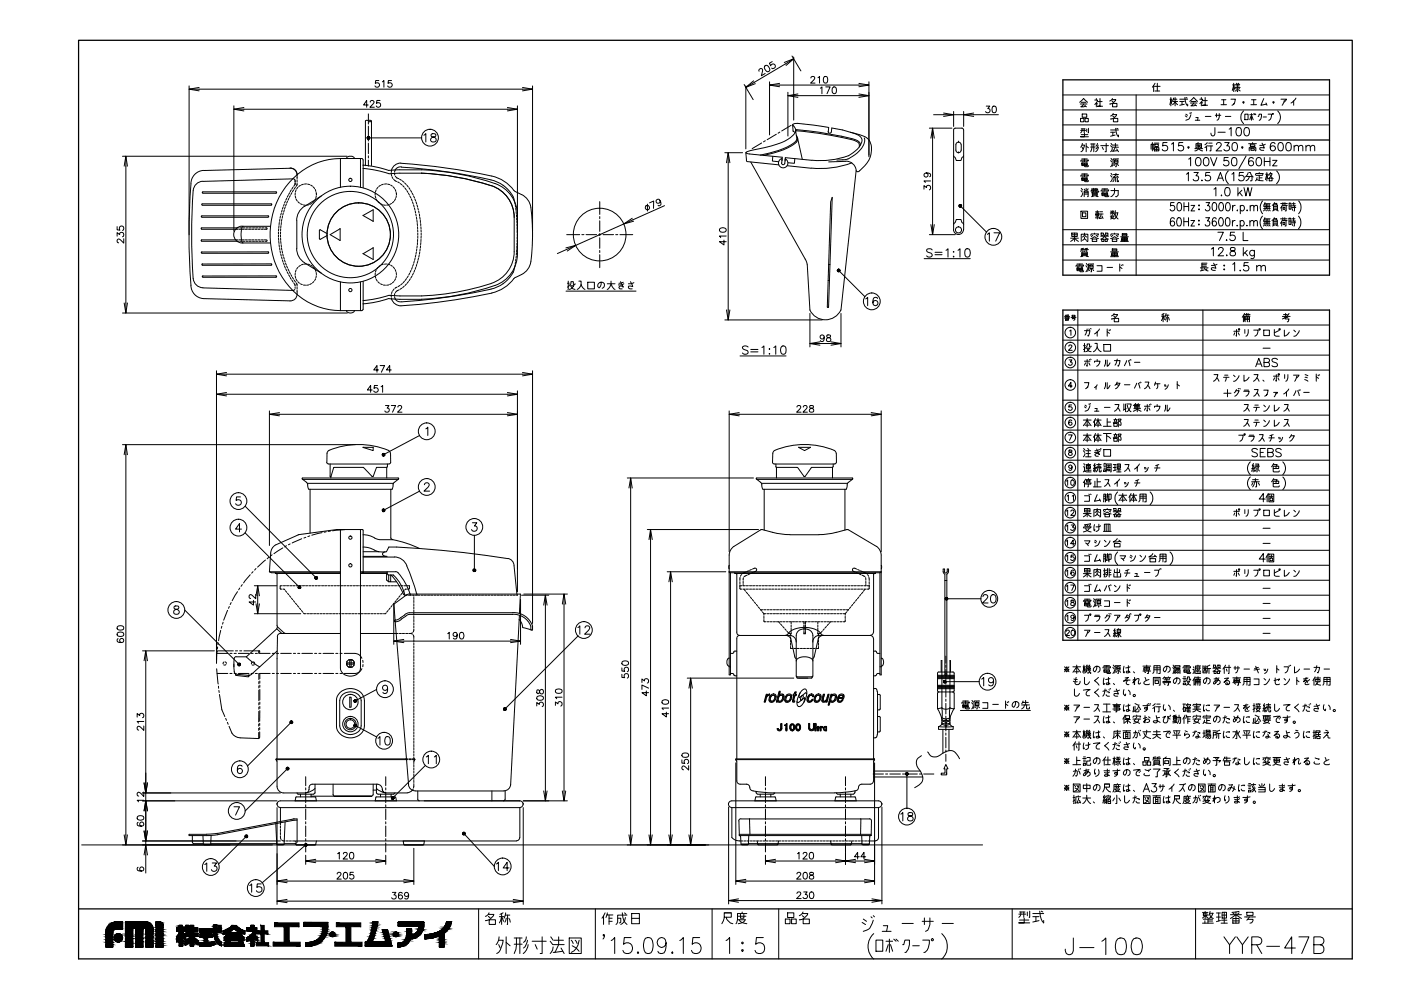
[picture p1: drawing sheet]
<svg xmlns="http://www.w3.org/2000/svg" width="420mm" height="297mm" viewBox="0 0 420 297" stroke-linecap="round" stroke-linejoin="round" font-family="sans-serif">
<path d="M23.6 12.1h381.9v275.3h-381.9zM318.8 23.9h79.9v58.6h-79.9zM318.8 42h79.9M318.8 92.9h79.9v99h-79.9zM23.6 272.4h381.9" fill="none" stroke="#000" stroke-width=".38"/>
<g fill="none" stroke="#000" stroke-width=".3">
<path d="M229.4 19.7a1.04 1.04 0 0 1 1.2 .5 1.04 1.04 0 0 1-.1 1.2 1.15 1.15 0 0 1-1.1-1.7zM231.6 18.5l-.9 .4 .4 .8a.71 .71 0 0 1 .9-.5 .71 .71 0 0 1 .5 .9 .71 .71 0 0 1-1.1 .3M235.2 18.7l2.8-1.1-2.3 2M237.5 16.8l2.7 4.5M238 17.6l-14.3 8.6M238 17.1v18.9M56.7 25.8v44.5M56.7 26.7h103M59.7 26.2l-3 .5 3 .5M70.1 31.7v37.6M70.1 32.7h85.1M73.1 32.2l-3 .5 3 .5"/>
<path d="M109.6 36.3v13.4M110.4 31.5h-1.4l1-1.4v2M110.5 34.1v1.8M110.5 36.5v.7M110.5 37.8v3.2M110.5 36.3l-.5-.3-.4 .3M110.6 36.1h.7a.33 .33 0 0 1-.4 .4 .33 .33 0 0 1-.3-.4zM111 30.6l.4-.5h.4l.4 .4-.3 .7-1 .9h1.4M111.4 36.3v13.3M113.6 24.1h-.9l-.1 .9a.72 .72 0 0 1 1-.1 .72 .72 0 0 1-.1 1.1 .72 .72 0 0 1-1-.2M114 30.1h-1l-.1 .9a.7 .7 0 0 1 1.1 0 .7 .7 0 0 1-.1 1 .7 .7 0 0 1-1.1-.2M114.7 24.5l.4-.4v2"/>
<path d="M117.4 24.1h-.9l-.1 .9a.72 .72 0 0 1 1.1-.1 .72 .72 0 0 1-.2 1.1 .72 .72 0 0 1-1-.2M152.2 32.2l3 .5-3 .5M155.2 31.7v44.4a10.2 10.2 0 0 1-8.2 9.9 77.6 77.6 0 0 1-20.6 3.7M156.7 26.2l3 .5-3 .5M159.7 25.8v43.5M223.2 25.3l2.7 4.6M223.7 25.8v18.8M226 24.2l-2.3 2 2.8-1.1M227.7 21.4v-.6l.4-.3 .5 .2 .1 .7-.4 1.3 1.2-.7M230.8 25.5h29.8M230.8 24.5v15.9M233.8 25l-3 .5 3 .5"/>
<path d="M233.9 39.6l-.6 .3M236.3 27.7v13.1M236.3 28.7h24.3M237.3 37.6l-2.9 1.7M237.7 37.4l.2 1.9M237.8 39.2l.1 .2M237.9 39.4l.6 .3M238.6 39.3l.4 2.1-.3 .9a16.8 16.8 0 0 1-8 3.6l-2.7 .6M238.6 39a77.7 77.7 0 0 1 18.6 3.2l.6 .5 .2 .8M238.6 39.2a99.2 99.2 0 0 1 17.7 2.9l.7 .4a1.41 1.41 0 0 1 .7 1.5M239.3 28.2l-3 .5 3 .5M243.2 23.4l.4-.5 .6 .1 .1 .3-.3 .7-.9 .9h1.3"/>
<path d="M245.3 23.3l.5-.4v2M246 26.4l.5-.4v2.1M247.2 23a.64 .64 0 0 1 .9 .3l.1 .5a.85 .85 0 0 1-.7 1.1 1.28 1.28 0 0 1-.3-1.9zM247.6 26h1.3l-.9 2.1M248.4 39.4a.49 .49 0 0 0 .4 .5 .49 .49 0 0 0 .5-.4M248.4 39.4l.1-1.2-9.4-1.2h-.7l-.7 .4a1.89 1.89 0 0 1 .2 3.1l-1.7 1.3-1.9 1a55.2 55.2 0 0 1-9.8 2.5l-.8 .4 .8 .4 10.1 1-.1 1M249.3 39.5l.2-1.1 3.2 .6 4 1.2a2.01 2.01 0 0 1 1.4 3.2l-1 1.3-2.6 2M249.8 26.2a.59 .59 0 0 1 1 .2l.1 .5a.91 .91 0 0 1-.6 1.2h-.2a1.29 1.29 0 0 1-.3-1.9zM255 39.6l3 .8a4.3 4.3 0 0 1 3.2 5.7l-.4 1.5a11 11 0 0 1-3.4 3.8l-.2 .1M257.6 28.2l3 .5-3 .5M257.6 25l3 .5-3 .5M260.6 24.5v22.5"/>
<path d="M278.7 38.4h6.8M279.7 38.4v31.9M280 34.4h19.4M283 33.9l3 .5-3 .5M286 33.4v4.5M289 38.9l-.5-.5h-2l-.5 .5v29.9M289 33.4v4.5M289 38.9v29.9M292 33.9l-3 .5 3 .5M295.8 31.8h1l-.6 .8a.66 .66 0 0 1 .7 .6 .66 .66 0 0 1-.5 .7 .66 .66 0 0 1-.8-.5M297.8 31.9a.68 .68 0 0 1 .9 .3l.1 .5a.85 .85 0 0 1-.7 1.1 1.33 1.33 0 0 1-.3-1.9zM318.8 32.9h79.9"/>
<path d="M318.8 37.4h79.9M318.8 28.5h79.9M323.8 30.7l1.2-1.2 1.2 1.2M324 31.2h2M324 35.5h1.1v1h-1.1zM324.1 39.1h1.5M324.3 30.7h1.4M324.3 38.6h1.1M324.5 38.6v.6l-.4 .6M324.6 34.2h1.3v1h-1.3zM325 31.2l-.9 .8 1.5-.2M325.1 38.6v1.2"/>
<path d="M325.2 40v1h-1.1h2.3M325.3 31.6l.5 .4M325.4 35.5h1v1h-1zM325.9 38.7v.8M326.4 38.5l-.1 1.3M328.3 30h.8v.3l-.8 1M328.8 29.5v.5M329.1 31.2l-.3-.4v1.2M329.3 30.5h1.2M329.9 29.5v2.3h-.8h1.6M333.1 39.6h1.3M333.1 35.7h.1"/>
<path d="M333.1 39h2.3M333.5 29.9h1.1a2 2 0 0 1-1.8 1.3M333.5 30.3l.4 .3M333.6 29.5l-.1 .4-.7 .4M333.7 31h1.3v1h-1.3zM333.7 34.3h1.2a2.02 2.02 0 0 1-1.7 1.4M333.7 34.8l.4 .3M333.7 39.6v1.1M333.9 34l-.8 .8M333.9 35.5h1.3v1h-1.3zM334.6 38.5a3.4 3.4 0 0 0 .8 2.5v-.5M334.9 38.5l.4 .1"/>
<path d="M340.7 28.5v54M346 25.6l-.4 .5M346.2 25.9h1.7M346.4 27.3h1.4M346.4 24.9l-.4 .7v1.8M347.1 24.9v2.4M350.9 29.7h.5M351.1 29.2v2.5M351.4 31l-.3-1.3-.3 1.7M351.6 31.4l.8-1 .8 1M351.6 30.4h1.6M351.9 29.7h1.1"/>
<path d="M352 29.4l-.4 .8M352.4 29.2v2.5M353.8 30.4h1.4M353.8 29.7h2.4M354.5 30.4v1M355.2 31.3l-1.4 .3M355.3 29.2a3.4 3.4 0 0 0 .9 2.5v-.5M355.5 34.7l.5 .4M355.6 34.2l.5 .4M355.7 29.2l.3 .2M356.8 30.4l1.2-1.2 1.1 1.2M356.8 33.9l.2 .2"/>
<path d="M357 30.9h2M357.2 34.4a1.67 1.67 0 0 1-1.6 1.6M357.2 33.7l.1 .2M357.3 30.4h1.4M358 30.9l-.8 .8 1.4-.1M358.3 31.3l.5 .4M358.5 36h1.3M358.6 35.2h.7l-.2 .8M359.8 29.7h.9v.4l-.9 .9M360.3 29.2v.5M360.7 30.9l-.4-.3v1.1M360.8 30.2h1.3"/>
<path d="M361.4 29.2v2.4h-.7h1.4M361.5 34.9h1.7M364.3 38.2l-.1 2.3-.3 .2-.5-.1-.2-.7M364.5 34.6h1.6M364.8 34.1v1M365.3 39.6h2.1M365.7 34.1l-.2 1.5-.5 .4M366.2 31.4h1.6M366.3 29.9h1.4M367 29.9v1.5M367.5 34.9h1.6M368.6 38.7l.6-.5v2.5"/>
<path d="M369.2 29.7h1.3l-.4 1.3M369.6 25.5h.8M370 31.2l.1-.2-.6 .6M370 24.9v2.5M370.3 26.8l-.3-1.3-.4 1.6M370.4 26.3h1.5M370.5 25.3h1.3M370.6 25.8h1.1M370.6 26.5l.2 .2M370.8 27l-.4 .3M370.8 24.9l.2 .4M371 38.3a.9 .9 0 0 1 1.2 .4l.1 .6a1.06 1.06 0 0 1-.9 1.4 1.65 1.65 0 0 1-.4-2.4z"/>
<path d="M371.2 25.3l-.2 2.1M371.5 27l.4 .3M371.5 24.9l-.3 .4M371.7 26.5l-.2 .2M372.9 33.2a2.63 2.63 0 0 0 0 3.9M373.3 34.2h1v1.7h-1zM373.4 38.3a.86 .86 0 0 1 1.2 .4 1.18 1.18 0 0 1 .1 1.4 1.18 1.18 0 0 1-1.3 .5 1.88 1.88 0 0 1 0-2.3zM374.8 34.4h1M375.1 34.9l-.3 1M375.1 31.4h1.7M375.3 34.1v1.9M375.3 29.9h1.4"/>
<path d="M375.5 34.9l.3 1M376 34.1l.3 .3M376 29.9v1.5M376.3 34.1l.3 .3M377.3 34.9h.2l.1-.7h.7a1.5 1.5 0 0 1-.7 1.8M378.8 35.1h1M379 29.6l-.9 2 1.7-.4M379.7 30.9l.3 .7M380.3 34.2h1a1.6 1.6 0 0 1-.8 1.8M383.2 33.2a2.63 2.63 0 0 1 0 3.9M384.2 29.7h1.6l-.6 .9M385.2 30.1l-.7 1.5"/>
<path d="M387.2 30.9l.8-.7v1.4M388.6 29.4l-.6 .8M36.7 46.8h67.4M37.2 49.8l.5-3 .5 3M37.7 46.8v47M57.3 55.1a193.1 193.1 0 0 0 0 30.4M60.8 57.5l-.2 .2 .2 .2M60.9 57.5h21.9l.2 .2-.2 .2M60.9 57.9h21.9M61 51.1a4 4 0 0 0-3.7 4M86 59.4l-.3 .6M86.4 58.6l-.3 .5"/>
<path d="M86.6 59.5l-.2 .5M86.9 57.8l-.3 .5M87 50.4a2.01 2.01 0 0 1 2.1 2v1.3M87 50.4l-25.9 .7M87.1 58.6l-.3 .6M87.4 56.9l-.4 .6M87.5 57.8l-.3 .5M87.9 53.6l.5 .3 .1 .6M87.9 53.6l-27 .7a3 3 0 0 0-3 2.8 176.3 176.3 0 0 0 .2 27 2.99 2.99 0 0 0 2.8 2.1M87.9 56.1l-.4 .6M88 57l-.3 .5M88.5 54.8l-.4 1.1"/>
<path d="M88.5 57.8v.7M88.5 58.8l.2 .6M88.6 56.1l-.4 .6M88.8 56.9l-.2 .6M88.8 59.7l.3 .6M89.1 53.9v.7M89.1 54.9l-.3 1M89.4 56.1l-.4 .6M90.1 55.6l-.5 .3M91 55.2l-.6 .2M91.9 55.1l-.6 .1M92.2 55.2l.7 .1"/>
<path d="M93.2 55.5l.5 .3M93.9 56l.4 .5M94.5 56.8l.2 .6M94.6 59.5l-.3 .6M94.8 57.7l.1 .6M94.9 58.6l-.2 .6M94.9 58.3h.1M96.4 58.7l-5.1 3.2M102.1 47.5h6.4l.4 .4M102.1 47.5a21.8 21.8 0 0 0-21 20.3M102.1 47.5v8.6M103.9 47.5a1.37 1.37 0 0 1 2.4 0"/>
<path d="M108.1 47.5v8.6M108.9 49.5l4.3 .6 3.4 1M108.9 50.5l3.5 .5 4.3 1.1M108.9 47.9v8.4M110.5 41.6v.7M110.5 42.9v3.2M110.5 46.7v.6M110.5 48v1.8M110.5 41.3h16M112.6 57.8l-.1 .7M112.6 58.8l.1 .6M112.8 56.9l-.2 .6"/>
<path d="M112.8 59.7l.3 .6M113.4 56.1l-.4 .6M114.1 55.6l-.5 .3M115 55.2l-.6 .2M115.9 55.1l-.6 .1M116.2 55.2l.7 .1M117.2 55.5l.5 .3M117.3 52l.2 .7M117.5 53l.3 .5M117.9 56l.4 .5M118.1 53.8l.8 .6M118.3 51.9l.1 .6"/>
<path d="M118.5 56.8l.2 .6M118.5 51l-.2 .6M118.6 52.8l1 .8M118.6 59.5l-.3 .6M118.8 57.7l.1 .6M118.9 58.6l-.2 .6M118.9 58.3h.1M119.2 54.5l.6 .3M119.8 53.7l.6 .3M119.9 51.9h6.6M119.9 51.9l-3.2 .2M120 55l.6 .4"/>
<path d="M120.2 48.9a170.2 170.2 0 0 1 29 4.4 15.4 15.4 0 0 1 5.4 4.1 6.1 6.1 0 0 1 4.4 4l.2 .7M120.2 48.9a2.87 2.87 0 0 0-2.9 2.8M120.4 50.1a149.6 149.6 0 0 1 28.5 4.3 9 9 0 0 1 5.4 6M120.4 50l-1.3 .3-.6 .6M120.6 54.2l.5 .4M120.8 55.6l.4 .5M121.4 54.8l.4 .5M121.4 56.4l.4 .5M122 57.1l.3 .6M122 55.5l.4 .5M122.5 57.9l.3 .6M122.6 56.3l.4 .5"/>
<path d="M122.9 58.8l.3 .5M123.1 57.1l.4 .5M123.3 59.6l.3 .6M123.6 57.9l.3 .5M124 58.7l.3 .6M124.4 59.6l.3 .6M126.4 51.9a77.9 77.9 0 0 1 22 4.2 10 10 0 0 1 5.8 9.1v10.2a10.1 10.1 0 0 1-6.9 9.6 77.6 77.6 0 0 1-20.9 3.7M126.4 50.9a75.5 75.5 0 0 1 23.1 4.6 10 10 0 0 1 5.7 9M126.5 50.9l-9.9 .2M127.1 40.5l.6-.4v2.5M129.4 40.2a.48 .48 0 0 0 .2 .8 .94 .94 0 0 1 1 .3 .94 .94 0 0 1 .1 1l-.5 .3a.83 .83 0 0 1-1.1-.5 1.25 1.25 0 0 1 1.5-1.2l.1-.5a.98 .98 0 0 0-1.3-.2zM217.4 45.8h5.3"/>
<path d="M217.9 48.8l.5-3 .5 3M218.4 45.8v50.1M223.7 45.8l.1 2.3 .3 .3M224.2 48.4l9.4 1M225.2 48.6l16.5 29.4 .4 1.2M228.4 42.9l-2.8 1.6M229.5 42.2l-.5 .3M231.8 46.9l-.2 1.4 1.9 .2M232.8 40.2l-2.7 1.7M235.5 47.7l-.1 1.2a.49 .49 0 0 1-.6 .5 .49 .49 0 0 1-.4-.6M235.5 47.7a1.39 1.39 0 0 1 .5 2.1 1.39 1.39 0 0 1-2.3-.1 1.39 1.39 0 0 1 .8-2.1l-.1 1.3M236.1 49.7l7.2 .7"/>
<path d="M238.4 47.5l-.2 1.5-1.9-.2M238.8 40.6a1.8 1.8 0 0 1-.8 2.7l-3 1.6-6 1.7M239.2 41.3l1.4 6.5M249.6 59.2l-1.1 32.9h-.4l1-31.6zM252.8 47.9l-1.8 .1M253.6 48.4l-5.1 .1M253.7 48.3a3 3 0 0 1 3.1 2.8M254.4 46.7a24.8 24.8 0 0 1-10.9 1.3l-8-.7-.1 .9M255.4 48.8a27.2 27.2 0 0 1-12.1 1.6M256.7 51.3l-4.5 41.6M256.7 51.1l.5 .3M259.2 41.3a3.9 3.9 0 0 1-1.4 3.9l-2.6 1.9a3.6 3.6 0 0 1-2.4 .8"/>
<path d="M277.1 56.7v-1.1l.8 .6a.67 .67 0 0 1 .6-.6 .67 .67 0 0 1 .7 .6 .67 .67 0 0 1-.5 .7M277.8 51.8a.63 .63 0 0 1 .6 .9 .63 .63 0 0 1-1 .3 .63 .63 0 0 1 0-1l.4-.2a.97 .97 0 0 1 1.3 .8l-.3 .4M279.1 54.2h-2l.4 .5M279.2 41.4l.5-3 .5 3M286 46.7l.8 1.4h1.4l.2-.8 .6-.6M287.5 42.6a.78 .78 0 0 1 .7 .8M287.5 42.6a.78 .78 0 0 0-.8 .8v1.6a.78 .78 0 0 0 .8 .8M287.5 45.8h.1M287.5 42.6h.1M288.2 45a.78 .78 0 0 1-.7 .8M288.3 43.4v1.6M318.8 59.9h79.9"/>
<path d="M318.8 50.9h79.9M318.8 55.4h79.9M318.8 46.5h79.9M324.1 52.8l.2-.3h2.1l-.2 .3M324.1 48.3l.2-.3h2.1l-.2 .3M324.2 57.1l.4 .5M324.3 56.4l.4 .6M324.3 40.4h1.9M324.4 53.5h1.7v.6h-1.7zM324.4 49h1.7v.6h-1.7zM324.4 53.8h1.7M324.4 53.1h.5"/>
<path d="M324.4 52.8h.5M324.4 52.1h1.7M324.4 49.3h1.7M324.4 48.6h.5M324.4 48.3h.5M324.4 47.6h1.7M324.5 43.5h.7a2.13 2.13 0 0 1-1 2M324.5 44.1l.3 .5M324.6 43l-.5 1.1M324.7 58l-.5 .9M325.1 58.9v-1.6h1.2v1.6h-.1M325.1 56.7l.4 .4"/>
<path d="M325.1 58.2h1.2M325.1 57.8h1.2M325.2 53.5l.2 1h.8l.2-.4M325.2 49l.2 1h.8l.2-.4M325.2 47.6v1M325.2 52.1v1M325.6 53.1h.5M325.6 52.8h.5M325.6 48.6h.5M325.6 48.3h.5M325.7 43.8l.7 .5M325.7 43v2.5"/>
<path d="M325.7 56.4v.9M326.3 56.6l-.3 .4M327.1 44.1h1.3M327.1 43.2h1.3M327.3 56.6h1.9v.4h-1.9l-.1 .3h2.3l-.3 .3M327.5 43.2v1l-.4 1.3M327.6 57.6h1.4v1.1h-1.4zM327.6 58h1.4M327.6 58.3h1.4M327.9 58.8l-.6 .1M328 56.4l-.2 1.1-.5 .3M328 43.2v2.3"/>
<path d="M328.7 56.4v1.2M328.7 58.8l.6 .1M329.1 43l-.4 .8M329.3 43.5l-.6 1.1M329.4 44.1l-.3 .9-.5 .5M330.1 43.7h2.3M330.2 57.3l.1-.3h2.2l-.2 .3M330.5 58h1.7v.6h-1.7zM330.5 58.3h1.7M330.5 57.6h.5M330.5 57.3h.5M330.5 56.6h1.7"/>
<path d="M330.6 44.1l.3 .7M331.3 58l.2 .9h.8l.2-.3M331.3 56.6v1M331.7 57.6h.5M331.7 57.3h.5M331.8 43v2.5h-.4M333.1 43.7l.5 .4h1.8M333.1 52.6l.4 .5M333.1 48.1l.4 .5M333.1 57.1h2.3v1.4l-.5 .4h-.4M333.2 43l.4 .5M333.2 52l.4 .5"/>
<path d="M333.2 47.5l.4 .5M333.6 44.5l-.1 .5-.4 .5M333.6 53.5l-.5 1M333.6 49l-.1 .5-.4 .5M333.7 43.5h1.6M333.9 52.3h1.5M334.1 53.3l-.1 .9-.3 .3M334.2 56.4l-.1 1.7-1 .8M334.2 48h1.1v1h-1.1zM334.2 48.5h1.1M334.4 49.3l-.3 .3M334.4 40.5l-1.3 .3"/>
<path d="M334.5 43v1.1l-.7 1.2M334.6 53.3v1.2M334.7 52a1.15 1.15 0 0 1-.8 1.1l1.3-.1M334.7 47.8l-.2 .2M334.8 49v1h-.3M334.9 44.6l.5 .9M335 52.7l.4 .4M335.1 53.3v1.2h.3v-.3M335.1 45.1l-1.5 .2M335.1 49.3l.3 .3M335.4 47.6h-1.6v1.6l-.2 .6M345.2 44.7v-1.5h.8v1.5h-.2"/>
<path d="M345.6 42.7v2.5M346.2 44.3h1.3v.9h-1.3zM346.2 44.8h1.3M346.2 42.9h1.3M346.4 43.2h1v.7h-1zM346.9 44.3v.9M350 42.7h-1.2l-.1 1.1a.88 .88 0 0 1 1.3 0 .88 .88 0 0 1-.2 1.3 .88 .88 0 0 1-1.2-.3M351.3 43.2l.6-.5v2.5M354.7 42.7h-1.1l-.2 1.1a.9 .9 0 0 1 1.4 0 .9 .9 0 0 1-.2 1.3 .9 .9 0 0 1-1.3-.3M355.8 52.2l.6-.5v2.5M356.5 47.7l.6-.5v2.5M358.1 51.7h1.3l-.7 1a.82 .82 0 0 1 .6 1.3 .82 .82 0 0 1-1.5-.3"/>
<path d="M358.3 44.5h2.4M358.7 44.5v-1.4h1.6v1.4M358.8 44.3l.7-.6 .7 .6M358.8 43.7h1.4M358.9 47.3a.8 .8 0 0 1 1.2 .4 1.26 1.26 0 0 1-.9 2 1.55 1.55 0 0 1-.3-2.4zM359 43.3l.2 .2M359.4 42.7l-.4 .4M359.5 44.5l1.2 .7M359.5 44.3a1.19 1.19 0 0 1-1.2 .9M359.5 43.2v1.2M360 43.3l-.2 .2M360.5 54v.2z"/>
<path d="M361.3 47.3a.8 .8 0 0 1 1.1 .4 1.26 1.26 0 0 1-.8 2 1.55 1.55 0 0 1-.3-2.4zM361.9 43.9v1.3M362 43.6l-.7 .7M362 42.7l-.7 .7M362.3 43.7h1.4M362.5 42.9h1M362.8 51.7h-1.2l-.1 1.1a.89 .89 0 0 1 1.4 0 .89 .89 0 0 1-.2 1.3 .89 .89 0 0 1-1.3-.4M363 47.2l1 2.5 .9-2.5M363.2 43.7v1.5h-.4M364.1 56.7l.5-.5v2.5M364.8 43.3l.5-.6h.4l.6 .5-.4 .8-1.2 1.2h1.7M365 54.2l1-2.5 .9 2.5"/>
<path d="M365.4 53.4h1.2M366.3 58.5v.2zM367.3 42.7h1.3l-.7 1a.83 .83 0 0 1 .8 1.2 .83 .83 0 0 1-1.4 .2l-.2-.3M367.6 56.3a.86 .86 0 0 1 1.2 .4 1.29 1.29 0 0 1-.8 2 1.65 1.65 0 0 1-.4-2.4zM368.3 47.2h-1.2v1.1a.88 .88 0 0 1 1.3 0 .88 .88 0 0 1-.2 1.3 .88 .88 0 0 1-1.3-.4M368.4 51.2a2.54 2.54 0 0 0 0 3.8M369.4 52.2l.6-.5v2.5M369.6 47.3a.85 .85 0 0 1 1.3 .4l.1 .6a1.07 1.07 0 0 1-.8 1.4h-.2a1.6 1.6 0 0 1-.4-2.4zM369.8 42.9a.8 .8 0 0 1 1.2 .3 1.26 1.26 0 0 1-.8 2 1.6 1.6 0 0 1-.4-2.3zM371.2 56.2v2.5M371.8 57.8l.8 .9M372.4 57l-1.2 1.2"/>
<path d="M372.9 51.7h-1.2l-.1 1.1a.89 .89 0 0 1 1.3 0 .89 .89 0 0 1-.1 1.3 .89 .89 0 0 1-1.3-.4M373.1 56.2l.6 2.5 .6-2.5 .5 2.5 .6-2.5M373.7 46.8l-2.2 3.8M373.8 52.9h1.7v1.1l-.5 .2M374.3 51.7l-.8 1.4M374.5 43.1h2.3M374.6 45.2v-.9h2l-.1 .9M374.7 52.9a1.5 1.5 0 0 1-1 1.3M374.7 51.7h.3l.8 1.4M375 43.4h1.3v.5h-1.3zM375.1 44.5h1.1v.6h-1.1zM375.7 42.7v.4"/>
<path d="M375.9 47.6a.71 .71 0 0 0-.7-.4 .71 .71 0 0 0-.6 .5 1.46 1.46 0 0 0 .5 2 .78 .78 0 0 0 .9-.7 .78 .78 0 0 0-.7-.8 .78 .78 0 0 0-.9 .7M376.5 52.4l.2-.4h2.1l-.1 .4M376.7 52.5h2M376.8 53.8l.8 .3M377 53.2l-.5 1M377 47.3a.8 .8 0 0 1 1.2 .4 1.26 1.26 0 0 1-.8 2 1.55 1.55 0 0 1-.4-2.4zM377.6 52.5v1.6l1.2 .1M377.6 51.7v.3M377.6 53.3h.9M378.5 42.9l.7 1.5-1.2-.1-.2 .4 .5 .4h.7M379.2 47.2v2.5M379.2 48.4h1.7"/>
<path d="M379.5 43.2l-1.7 .4M379.5 52.2h.8M379.9 51.7v2.5M380.2 53.6l-.3-1.4-.4 1.7M380.6 53.4h.9v.8h-.9zM380.9 52.4l.9 1.2M380.9 52h.6l-.4 .9-.8 .7M380.9 47.2v2.5M381.1 51.7l-.8 .8M381.7 48.1h1.3l-1.3 1.6h1.3M382.4 43.1a.7 .7 0 0 0-1.1-.2 1.41 1.41 0 0 0 .5 2.3 .78 .78 0 0 0 .7-.8 .78 .78 0 0 0-.8-.7 .78 .78 0 0 0-.8 .7M382.8 51.2a2.54 2.54 0 0 1 0 3.8"/>
<path d="M383.6 42.9a.8 .8 0 0 1 1.2 .3 1.26 1.26 0 0 1-.9 2 1.6 1.6 0 0 1-.3-2.3zM385.9 42.9a.85 .85 0 0 1 1.3 .3l.1 .6a1.07 1.07 0 0 1-.8 1.4h-.2a1.6 1.6 0 0 1-.4-2.3zM388.1 44l.6-.4 .6 .1 .1 1.5M388.1 43.6v1.6M389.4 44l.6-.4 .6 .1 .1 1.5M391.7 44l.5-.4 .6 .1 .2 1.5M391.7 43.6v1.6M393 44l.6-.4 .6 .1 .1 1.5M35.1 70.8v-1.1l.8 .6a.66 .66 0 0 1 .6-.6 .66 .66 0 0 1 .7 .5 .66 .66 0 0 1-.5 .8M35.1 67.9v1l.9 .1a.7 .7 0 0 1-.1-1.1 .7 .7 0 0 1 1.1 .1 .7 .7 0 0 1-.3 1.1M37.1 71.6v1.3l-1.4-1.3-.6 .4 .1 .6 .4 .2M60.5 72.3h11.1"/>
<path d="M60.5 68.7h10.9M60.5 64.7l-.1 .2 .2 .2M60.6 75.9h19.8M60.6 65.1h19.8M60.6 64.7h19.8M60.7 61.5l-.2-.2 .2-.2h20.6l.2 .2-.2 .2M60.7 61.5h20.6M60.7 79.5h20.7M60.7 79.1l-.2 .2 .2 .2M71.4 71.9h-10.9l-.2 .2 .2 .2M71.6 68.3h-11.1l-.2 .2 .2 .2M71.7 68.7h.6"/>
<path d="M71.7 71.9h.6M71.9 72.3h.6M71.9 68.3h.6M72.6 67.8a2.52 2.52 0 0 0-2.5 2.5 2.52 2.52 0 0 0 2.5 2.5M72.6 72.8h8.5M72.6 67.8h8.5M72.6 68.7h.7M72.6 71.9h.7M72.8 72.3h.7M72.8 68.3h.7M72.9 67.8a5.2 5.2 0 0 0-.4 4.4l.4 .6M73.6 68.7h.6"/>
<path d="M73.6 71.9h.6M73.8 72.3h.7M73.8 68.3h.7M74.5 68.7h.7M74.5 71.9h.7M74.7 72.3h.7M74.7 68.3h.7M75.5 68.7h.6M75.5 71.9h.6M75.7 72.3h.7M75.7 68.3h.7M76.4 68.7h.7"/>
<path d="M76.4 71.9h.7M76.7 72.3h.6M76.7 68.3h.6M77.4 68.7h.6M77.4 71.9h.6M77.6 72.3h.7M77.6 68.3h.7M78.3 68.7h.7M78.3 71.9h.7M78.6 72.3h.6M78.6 68.3h.6M79.3 71.9l.8 .1-.1 .3h-.5"/>
<path d="M79.5 68.3l.6 .1v.3h-.8M80.4 75.5l.2 .2-.2 .2M80.4 64.7l.2 .2-.2 .2M80.4 75.5h-19.8l-.2 .2 .1 .2M81.1 72.8a21.7 21.7 0 0 0 21 20.3M81.1 67.8v5M81.3 79.1h-20.6M81.3 79.1l.2 .2-.2 .2M83.5 69.5v.7M83.5 70.5v.6M83.5 71.4l.1 .7M83.6 68.6l-.1 .6"/>
<path d="M83.6 72.4l.1 .6M83.7 73.3l.1 .7M83.7 67.6l-.1 .7M83.8 66.7l-.1 .6M83.8 74.3l.1 .6M83.9 65.8l-.1 .6M84 75.2l.1 .6M84.1 64.8l-.1 .6M84.1 70.5v.6M84.1 69.5v.7M84.1 71.4l.1 .7M84.2 68.6l-.1 .6"/>
<path d="M84.2 72.4l.1 .6M84.2 76.1l.2 .7M84.3 67.6l-.1 .7M84.3 73.3l.1 .7M84.4 63.9l-.2 .6M84.4 66.7l-.1 .6M84.4 74.3l.1 .6M84.4 77.1l.2 .6M84.5 65.8l-.1 .6M84.6 75.2l.1 .6M84.6 63l-.2 .6M84.7 77.9l.2 .7"/>
<path d="M84.7 64.8l-.1 .6M84.8 76.1l.1 .7M84.9 62.1l-.2 .6M84.9 63.9l-.1 .6M85 78.9l.2 .6M85.1 77.1l.1 .6M85.2 63l-.1 .6M85.2 61.2l-.2 .6M85.3 77.9l.2 .6M85.3 79.8l.3 .6M85.5 62.1l-.2 .6M85.6 60.3l-.3 .5"/>
<path d="M85.6 78.9l.3 .6M85.9 61.2l-.3 .6M86 79.8l.2 .5M86.2 60.3l-.2 .6M89 66.1v9.1l.8 2 1.5 1.6M89.4 60.5l.4 .4M90.1 79.6l-.5 .3M90.1 61.1l.6 .2M91 79.2l-.6 .2M91 61.4l.6 .1M91.3 61.8l-1.5 1.5-.6 1.3-.2 1.5M91.3 78.8l5.1 3.1"/>
<path d="M91.9 79.1l-.6 .1M92.2 79.2l.7 .1M92.6 61.4l-.7 .1M93.2 79.5l.5 .3M93.4 61l-.5 .3M94.1 60.4l-.4 .4M96.1 68.9l-.3 .1v2.6l.3 .1M96.1 68.9l2 1.1M98.1 70.6l-2 1.1M101.9 68.6l-2.9 1.7 3 1.7M102 68.6v3.4M108.9 64.5h.1"/>
<path d="M108.9 76h.1M108.9 76l3-1.7v3.5zM108.9 64.6l3-1.7v3.4l-3-1.7M113.4 60.5l.4 .4M114.1 61.1l.6 .2M114.1 79.6l-.5 .3M115 61.4l.6 .1M115 79.2l-.6 .2M115.9 79.1l-.6 .1M116.2 79.2l.7 .1M116.6 61.4l-.7 .1M117.2 79.5l.5 .3"/>
<path d="M117.4 61l-.5 .3M118.1 60.4l-.4 .4M123.7 60.5l.2 .6M124 79.3l-.3 .6M124 61.4l.2 .6M124.2 78.3l-.1 .6M124.3 62.3l.1 .7M124.5 77.4l-.2 .6M124.5 63.3l.2 .6M124.7 64.2l.1 .6M124.7 76.5l-.2 .6M124.7 60.5l.3 .6"/>
<path d="M124.9 65.1l.1 .7M124.9 75.5l-.2 .7M125 74.6l-.1 .6M125 79.3l-.2 .6M125 61.4l.3 .6M125 66.1l.1 .6M125.1 67l.1 .6M125.1 73.7l-.1 .6M125.2 68l.1 .6M125.2 72.7v.6M125.3 68.9v.6M125.3 71.8l-.1 .6"/>
<path d="M125.3 69.9v.6M125.3 78.3l-.2 .7M125.3 70.8v.6M125.3 62.3l.2 .6M125.5 77.4l-.2 .6M125.5 63.3l.2 .6M125.7 76.5l-.1 .6M125.8 64.2v.6M125.9 75.5l-.1 .7M125.9 65.1l.1 .7M126 74.6l-.1 .6M126.1 66.1v.6"/>
<path d="M126.1 67l.1 .6M126.1 73.7v.6M126.2 72.7l-.1 .6M126.2 68l.1 .6M126.3 68.9v.6M126.3 71.8l-.1 .6M126.3 69.9v.6M126.3 70.8v.6M154.3 60.5l.2 .7M154.5 79.5l-.6 2.2M154.5 61.5l.1 .6M154.6 78.6l-.1 .6"/>
<path d="M154.7 62.5l.1 .6M154.7 77.7l-.1 .6M154.8 63.4v.6M154.8 76.7v.6M154.9 64.4v.6M154.9 75.7l-.1 .7M155 74.8l-.1 .7M155 65.3v.6M155 66.2l.1 .7M155 73.8v.7M155.1 72.9v.6M155.1 67.2v.6"/>
<path d="M155.1 68.1v.7M155.1 69.1v.6M155.1 71v.6M155.1 71.9v.7M155.1 70v.7M159.2 78.5a5.8 5.8 0 0 1-4.6 4.6l-.2 .1a12.2 12.2 0 0 1-6.9 4.6M159.2 62.2l.5 7.5-.5 8.8M169.7 74.3l3-.8-2.6 1.7M170 70.3h3.8M174.5 70.3h.6M175.8 70.3h3.1M179.6 70.3h.6"/>
<path d="M179.9 60.4v3.9M179.9 64.9v.6M179.9 66.2v3.2M179.9 70v.6M179.9 71.3v3.1M179.9 75.1v.6M179.9 76.3v3.9M180.8 70.3h3.2M184.6 70.3h.7M185.9 70.3h3.9M189.6 65.4l-2.5 1.7 2.9-.8M194.2 61.2v2.1"/>
<path d="M194.8 60.8l1.2-.5v2.2M197.9 60.1a.63 .63 0 0 1-.5 .8 .63 .63 0 0 1-.7-.6 .63 .63 0 0 1 .8-.6 1.02 1.02 0 0 1 .8 1 1.02 1.02 0 0 1-.8 1l-.2-.2M199.3 61.7l-32.1 14.3M215.9 68.6l.7-.3a.9 .9 0 0 1 1.2 .7 1.1 1.1 0 0 1-1.1 .6 1.1 1.1 0 0 1-.9-.8zM217.1 72v1.4l-1.3-1h2M217.8 70.8h-2l.3 .4M242.1 79.2l.8 13.7M248.5 79.3h.4M277.1 77.5h13.9M278.7 70.3h7.8M279.2 67.3l.5 3 .5-3M279.6 74.9a.94 .94 0 0 0-1.7 .3l.2 .3 1.2 .5 .3 .7a1.04 1.04 0 0 1-1.7 0"/>
<path d="M280.4 76.3h2.1M280.4 75.6h2.1M283.7 75l.6-.4v2.5M285.9 75.5h.2zM285.9 76.9h.2zM285.9 68.8a1.5 1.5 0 0 0 1.6 1.5 1.5 1.5 0 0 0 1.5-1.5M286 67.2l.8-1.4h1.4l.2 .8 .6 .6M287.3 75l.6-.4v2.5M288 61.7l7.9 7.9M289.7 74.6a.86 .86 0 0 1 1.2 .4 1.18 1.18 0 0 1 .1 1.4 1.18 1.18 0 0 1-1.3 .5l-.4-.9 .1-1zM296.1 70.2l.6-.4v2.5M298.1 69.8h1.7l-1.2 2.5"/>
<path d="M318.8 73.4h79.9M318.8 68.8h79.9M318.8 77.9h79.9M321.1 72.4l1.2-1 1.1 1M321.1 71.4h2.3M321.4 69.9h1.7v1h-1.7zM321.4 70.4h1.7M322.3 69.9v2.5M322.7 79.8l.1-.3h2.2l-.1 .3M323 79.8h.5M323 79.1h1.7M323.8 79.1v1.1"/>
<path d="M324.2 63.3h2v2.2h-2zM324.2 79.8h.5M324.3 72.4v-2.2h1.9v2.2h-.2M324.3 74.8h.9M324.4 75.6h1.7v1h-1.7zM324.4 76h1.7M324.4 76.3h1.7M324.6 63.8h1.1v1.2h-1.1zM324.8 76.7l-.7 .2M324.8 74.8v.6M325 74.4l-.7 .2-.2 .8M325.2 71l.2 .8 .5 .2"/>
<path d="M325.2 71.4l-.6 .6M325.2 69.9l.2 .7 .5 .4M325.2 70.3l-.6 .7M325.4 74.8h1M325.7 79.6l.4 .6M325.7 76.7l.7 .2M325.8 79l.4 .5M325.9 74.8v.6M326.2 74.4l-.8 .2-.2 .8M326.8 79.5h1v1h-1zM326.8 80h1M327.1 71.5l1.1-.6 1.2 .6"/>
<path d="M327.1 70.5l.2-.4h2.1l-.1 .4M327.3 79.3l-.2 .2M327.6 71.6h1.3v.8h-1.3zM327.7 70.5l-.4 .4M328 79.1h-1.6v1.6l-.2 .6M328.2 69.9v.2M328.5 65.3h1.2M328.6 63.5h1M328.7 64.3h.8v-.5h-.8v1h.8v-.5M328.7 70.5l.6 .4M329 79.6h1.5v1.7h-1.5M329.1 63.1v2.5"/>
<path d="M329.7 64.1h1.1M329.8 63.5h.9M330.1 70.8h2.3M330.2 64.1l-.5 1.4 1-.3M330.2 69.9h.7v.6h-.7zM330.4 71.7h.7v.7h-.7zM330.5 64.7l.3 .8M331.2 70.8l.4 .5 .8 .4M331.2 70.4a1.32 1.32 0 0 1-1.1 1.3M331.4 71.7h.7v.7h-.7zM331.6 69.9h.7v.6h-.7zM333 64.1l.6-.5 .6 .5"/>
<path d="M333 64.8h1.2M333 63.6h1.2M333.1 71.5l1.1-.6 1.2 .6M333.1 70.5l.1-.4h2.2l-.1 .4M333.1 75.5h2.3M333.1 76.9h2.3M333.1 63.2l.2 .2M333.2 76.6h2.1M333.4 75.7h1.7v.7h-1.7zM333.4 76h1.7M333.6 74.6h1.3v.6h-1.3zM333.6 64.5l-.5 .7 .9 .4"/>
<path d="M333.6 71.6h1.3v.8h-1.3zM333.6 74.9h1.3M333.6 63.1v1.2M333.7 70.5l-.5 .4M333.9 64.8a.8 .8 0 0 1-.8 .8M334 63.2l-.2 .2M334.2 69.9v.2M334.2 75.7v1.2M334.4 64a1.96 1.96 0 0 0 .9 1.6M334.4 63.8h.9M334.5 63.1l-.3 1.4M334.8 70.5l.5 .4"/>
<path d="M335.1 63.8l-.2 1-.7 .8M335.8 80l.7 .5M335.8 79.1v2.2M336.1 71h2.3M336.1 72.4h2.3M336.2 72.1h2M336.3 79.5l.2 .1M336.4 71.2h1.7v.6h-1.7zM336.4 71.5h1.7M336.6 70h1.3v.7h-1.3zM336.6 70.3h1.3M336.7 79.3l.1 .2"/>
<path d="M337.3 71.2v1.2M352.1 60.7h-1l-.1 1.1a.78 .78 0 0 1 1.1 0 .78 .78 0 0 1-.1 1.1 .78 .78 0 0 1-1.1-.1M352.2 65.6a.58 .58 0 0 0-.9-.2l-.2 .4a1.58 1.58 0 0 0 .5 1.9 .71 .71 0 0 0 .8-.5 .71 .71 0 0 0-.6-.9 .71 .71 0 0 0-.8 .6M353.2 65.4l.5-.2a1.8 1.8 0 0 1 .3 2.5 .69 .69 0 0 1-1-.4l-.1-.9zM353.3 60.8l.5-.1a1.59 1.59 0 0 1 0 2.5h-.2a1.79 1.79 0 0 1-.3-2.4zM355 65.2v2.5M355 66.4h1.4M355.1 60.7v2.5M355.1 61.9h1.4M356.4 65.2v2.5M356.5 60.7v2.5M357.2 66.1h1.1l-1.1 1.6h1.1"/>
<path d="M357.2 61.6h1.1l-1.1 1.6h1.1M360.5 79.8h1.3M360.5 79.3h1.3M361.6 65.2h1.1l-.6 1a.76 .76 0 0 1 .7 1.2 .76 .76 0 0 1-1.4-.1M361.7 60.7h1.1l-.7 1a.76 .76 0 0 1 .7 1.1 .76 .76 0 0 1-1.3 0M362 78.9h-1.5v2.2M363.3 74.6l.6-.4v2.5M363.8 60.8l.5-.1a1.59 1.59 0 0 1 0 2.5h-.2a1.79 1.79 0 0 1-.3-2.4zM364 78.9l.6 1.5-1.1-.2-.2 .5 .5 .3h.7M364.7 65.6l-.1-.2-.5-.2a1.85 1.85 0 0 0-.3 2.5 .71 .71 0 0 0 1-.3 .71 .71 0 0 0-.2-.9 .71 .71 0 0 0-1 .1l-.1 .3M365 79.2l-1.7 .4M365.2 69.6h1.7l-1.2 2.5"/>
<path d="M365.4 74.8l.1-.4 .4-.2 .8 .2a.81 .81 0 0 1-.2 1.1l-1.2 1.2h1.7M365.7 65.4l.6-.2a1.54 1.54 0 0 1 0 2.5h-.2a1.39 1.39 0 0 1-.5-1.9zM365.8 60.8l.5-.1a1.53 1.53 0 0 1 0 2.5h-.2a1.68 1.68 0 0 1-.3-2.4zM367.7 72h.3zM367.8 65.4l.5-.2a1.6 1.6 0 0 1 0 2.5h-.2a1.39 1.39 0 0 1-.5-1.9zM367.8 60.8l.5-.1a1.53 1.53 0 0 1 0 2.5h-.1a1.73 1.73 0 0 1-.4-2.4zM367.9 76.4v.3zM369.1 74.3l-.1 .5 .3 .3a.93 .93 0 0 1 1 .4 .93 .93 0 0 1 0 1.1l-.8 .1a.72 .72 0 0 1-.7-.8 .72 .72 0 0 1 .8-.7l.7-.2 .1-.5a.95 .95 0 0 0-1.3-.2zM369.6 66.1v1.6M369.6 61.6v1.6M369.7 79.2l.6-.5v2.5M370.2 69.6h-1.2l-.1 1.1a.89 .89 0 0 1 1.4 0 .89 .89 0 0 1-.2 1.3 .89 .89 0 0 1-1.3-.4"/>
<path d="M370.4 66.1a.71 .71 0 0 0-.8 .7M370.4 61.6a.69 .69 0 0 0-.8 .6M370.9 67.7h.2zM371.1 63v.2zM371.9 66.4a.61 .61 0 0 1 .6-.3 .61 .61 0 0 1 .5 .3 .74 .74 0 0 1 0 1.1 .74 .74 0 0 1-1.1-.1M371.9 66.1v2.5M372 61.9a.73 .73 0 0 1 1.2 .4 .73 .73 0 0 1-1 .8l-.2-.3M372 61.6v2.5M372.8 69.6v2.5h1.5M372.9 74.2v2.5M373.4 75.7l.8 1M374 67.5v.2z"/>
<path d="M374 63v.2zM374 75l-1.1 1.2M374.3 78.7h-1.1l-.2 1.1a.87 .87 0 0 1 1.3 0 .87 .87 0 0 1-.1 1.3 .87 .87 0 0 1-1.3-.4M374.8 66.6l.6-.5 .5 .1 .1 1.5M374.8 66.1v1.6M374.9 62l.5-.4 .5 .1 .1 1.5M374.9 61.6v1.6M376 66.6l.5-.5 .5 .1 .1 1.5M376 62l.5-.4 .5 .1 .1 1.5M376.2 75v1.9a.68 .68 0 0 1-.8 .6l-.3-.1M376.2 75.4a.8 .8 0 0 0-1.2-.2 .8 .8 0 0 0 0 1.2 .8 .8 0 0 0 1.2-.1M376.9 79.6v1.6"/>
<path d="M378.6 64.8a2.85 2.85 0 0 0 0 3.8M378.7 60.3a2.85 2.85 0 0 0 0 3.8M378.9 66.4h2M378.9 67.1h2M379 62.5h1.9M379 61.9h1.9M379.2 67.5l-.3 .2M379.3 62.9l-.3 .3M379.3 65.8v1.3M379.3 65.2l-.1 .4M379.4 61.2v1.3M379.4 60.7l-.1 .4"/>
<path d="M379.5 67.5l.3 .2M379.5 62.9l.3 .3M379.8 65.8v1.3M379.8 61.2v1.3M380.1 67.5l.3 .2M380.1 62.9l.3 .3M380.2 65.8v1.3M380.2 61.2v1.3M380.6 67.5l.3 .2M380.6 65.8v1.3M380.6 62.9l.3 .3M380.6 61.2v1.3"/>
<path d="M380.9 65.6h-1.7l-.3 .5M380.9 61.1h-1.6l-.3 .5M381.8 65.9h1.3v1.5h-1.3zM381.8 66.4h1.3M381.8 66.9h1.3M381.9 61.4h1.2v1.4h-1.2zM381.9 61.9h1.2M381.9 62.4h1.2M382.1 67.5l-.5 .2M382.1 65.5l-.6 .6M382.1 63l-.4 .2M382.1 61l-.6 .6"/>
<path d="M382.2 65.2l-.1 .3h.8l-.2 .4M382.2 60.7l-.1 .3h.8l-.2 .4M382.8 67.5l.5 .2M382.9 63l.5 .2M384 65.6h2M384.1 61h2M384.4 66.4l-.4 .5M384.4 61.9l-.3 .5M384.6 65.9l-.2 .5v1.3M384.6 66.1h1.4M384.6 61.4l-.2 .5v1.3M384.6 61.6h1.5"/>
<path d="M384.7 65.2v.7M384.8 60.7v.7M384.8 66.6h.5v.7h-.5zM384.8 62.1h.5v.7h-.5zM385.3 65.2v.7M385.3 60.7v.7M385.7 66.1v1.6h-.3M385.7 61.6v1.6h-.3M386.6 65.4h.5v1.9h-.5zM386.6 66.3h.5M386.6 60.9h.6v1.8h-.6zM386.6 61.7h.6"/>
<path d="M387.3 66.3h1.3M387.3 66.8h1.3M387.3 61.7h1.3M387.3 62.2h1.3M387.5 65.6h.9M387.5 67.1l.1 .5M387.5 61.1h.9M387.5 62.5l.2 .5M387.9 65.2v1.1M388 60.7v1M388.2 66.3v1.4h-.2M388.2 61.7v1.5h-.1"/>
<path d="M389.4 64.8a2.85 2.85 0 0 1 0 3.8M389.5 60.3a2.85 2.85 0 0 1 0 3.8M36.7 93.8h67.5M37.2 90.8l.5 3 .5-3M57.3 85.5a4 4 0 0 0 3.7 4M60.8 83.1l-.2-.2 .2-.2h22l.2 .2-.2 .2M60.9 86.3l27 .8 .5-.3M60.9 83.1h21.9M85.7 80.6l.3 .6M86.1 81.5l.3 .6M86.4 80.6l.2 .6M86.6 82.4l.3 .5"/>
<path d="M86.8 81.5l.3 .6M87 83.2l.4 .5M87.2 82.3l.3 .6M87.5 84l.4 .5M87.7 83.2l.3 .5M88.1 84.8l.4 .6M88.2 84l.4 .5M88.4 85.4l.1 .4M88.5 86.1v.4M88.5 81.8v.7M88.5 82.8l.2 .6M88.8 84.7l.3 .4"/>
<path d="M88.8 80.9l-.2 .6M88.8 83.7l.3 .6M89 85.1l.1 .6M89.1 87a2.33 2.33 0 0 1-2.1 3.2l-25.9-.7M89.1 86v.7M89.4 80.2l-.4 .5M89.4 84.5l.4 .4M90.1 85.1l.6 .2M91 85.4l.6 .1M92.6 85.4l-.7 .1M93.4 85l-.5 .3M93.9 80l.4 .5"/>
<path d="M94.1 84.4l-.4 .4M94.5 80.8l.2 .6M94.6 83.5l-.3 .6M94.8 81.7l.1 .6M94.9 82.6l-.2 .6M102.1 84.5v8.6M103.9 93.1a1.33 1.33 0 0 0 2.4 0M108.1 84.5v8.6M108.9 92.7l-.4 .4h-6.4M108.9 84.3v8.4M112.6 81.8l-.1 .7M112.6 82.8l.1 .6"/>
<path d="M112.8 80.9l-.2 .6M112.8 83.7l.3 .6M113.4 80.2l-.4 .5M113.4 84.5l.4 .4M114.1 85.1l.6 .2M115 85.4l.6 .1M116.6 85.4l-.7 .1M116.6 89.5l-3.4 .9-4.3 .7M116.6 89.5l.8 .1M116.7 88.5l-4.3 1.1-3.5 .5M116.7 88.5l3.3 .2M117.3 88.3v.7"/>
<path d="M117.4 89.3v.3M117.4 85l-.5 .3M117.4 89.6l9.1 .1M117.6 87.4l-.2 .6M117.9 80l.4 .5M118.1 84.4l-.4 .4M118.2 86.6l-.4 .5M118.3 88.9l.3 .7M118.4 88l-.1 .6M118.5 80.8l.2 .6M118.5 89.6l.6 .6 1.3 .3M118.6 83.5l-.3 .6"/>
<path d="M118.8 81.7l.1 .6M118.9 82.6l-.2 .6M119.1 86l-.7 .4M119.7 86.9l-1.1 .8M119.9 85.6l-.5 .3M119.9 88.7h6.6M120.5 86.4l-.5 .3M120.7 85l-.5 .4M121.2 85.8l-.4 .4M121.3 84.3l-.4 .5M121.9 83.5l-.4 .5M121.9 85.1l-.4 .5"/>
<path d="M122.4 82.7l-.3 .5M122.5 84.4l-.4 .5M122.9 81.9l-.3 .5M123 83.6l-.3 .5M123.3 81l-.3 .6M123.6 82.8l-.4 .5M123.6 80.2l-.2 .5M124 81.9l-.3 .6M124.4 81l-.3 .6M124.7 80.2l-.2 .5M147.5 87.9a175.4 175.4 0 0 1-27.8 3.7l-1.4-.7-.9-1.3M153.9 81.7a10.2 10.2 0 0 1-6.6 5 172.4 172.4 0 0 1-26.9 3.8"/>
<path d="M169.7 87.3h21M170.2 84.9h.5M170.4 84.3l-.1 2.5M170.7 85.6l-.5 .5M171 85.7h1.1l-.5 .6-.8 .5M171.2 85.8l.4 .6 .9 .4M172.5 85l-.2 .4h-.2l-.2-1h-.7l-.1 .8-.3 .3M173.6 84.3h.7a2.22 2.22 0 0 1-1.2 2.5M174.3 85.2l.5 1 .6 .6M176.3 84.6h2v2h-2zM180.3 84.6a1.5 1.5 0 0 1-.7 1.6 1.02 1.02 0 0 1 .2-1.5 1.02 1.02 0 0 1 1.5 .4v.6l-.7 .7M182.1 85.1h2.3"/>
<path d="M183.2 85.1l.4 .8 .8 .9M183.2 84.3a2.4 2.4 0 0 1-1.1 2.5M186.1 84.4l.8 1.7-.5-.4h-.5l-.3 .5 .3 .4h.7M186.9 84.6l-1.3 .3M187.1 85.1l-.7 .3h-1M189.1 84.4l.7 1.5-1.2-.2-.1 .5 .4 .4h.7M190.1 84.7l-1.6 .4M217.4 95.9h29.2M217.9 92.9l.5 3 .5-3M242.9 92.9a5.1 5.1 0 0 0 4.6 3 5.1 5.1 0 0 0 4.7-3M242.9 94v10M248.4 84l.3 .1"/>
<path d="M251.5 81.1l7.9 7.9M252.2 94v10M259.6 89.6l.6-.5v2.5M263.2 89.5a.7 .7 0 0 0-.7-.4 .7 .7 0 0 0-.6 .5 1.46 1.46 0 0 0 .6 2 .76 .76 0 0 0 .8-.7 .76 .76 0 0 0-.7-.8 .76 .76 0 0 0-.8 .7M318.8 97.4h79.9M319.3 95.3l.7-.5 .8 .5M319.3 94.8h1.5M319.6 95.3h.8v.7h-.8zM319.6 94.6l.2 .2M319.6 95.7h.8M320 94.5v1.5M320.4 94.4l-.9 .1"/>
<path d="M320.4 94.6l-.2 .2M320.8 99.2l.4-.3v1.6M321.2 95.1h1.5M321.5 95.6l.9-.1-.4 .5M321.5 94.5h.9v.4h-.9zM321.9 95.1l-.3 .4M323 80.5h1.7v.6h-1.7zM323 80.8h1.7M323 80.2h.5M323.2 92.9v99M323.8 80.5l.2 1h.9l.1-.4M324.2 80.2h.5"/>
<path d="M325.2 99.1h1.7l-.5 1.7-.2-.2M326 98.6l-.6 1.8M326.2 80.5l-.5 1M326.5 98.6l.2 .2M327 80.8l-.3 .3M327.1 98.4l.1 .2M327.3 80.5v1h-.2M327.7 80.8l.3 .3M329.7 98.6l-.7 .9M332 80.2h1.7M332 98.6v2.2M332 99.5l.7 .4"/>
<path d="M332.6 98.9l.1 .2M332.9 98.8l.2 .1M333.3 95.6h.2M334 94.3h1.1a2.02 2.02 0 0 1-1.7 1.3M334 94.7l.4 .4M334.1 94l-.1 .3-.7 .4M334.2 95.4h1.3v1h-1.3zM348.3 94.8h1M348.8 94.1v2.3M349.1 94l-.6 .3M349.2 95.8l-.4-1-.5 1.3M349.6 94.5h.9"/>
<path d="M349.7 94l-.4 1.1M349.8 95.1l-.3 .8M350.1 94.5l-.1 1.9M350.4 95.1l.3 .8M360 80.3h2.3M360.8 92.9v99M361.1 80.3l.7 .8 .5 .1M361.1 80.9l-1.1 .3M362 80.6l-.4 .3M370 99.3h1.7M370.3 99.8l-.3 .6M370.8 98.8v2l-.1-.2"/>
<path d="M371.3 99.8l.4 .6M371.9 81v.2zM372.9 94.6l-.3 .5M373.2 94l-.3 .6v1.8M373.2 94.2h1.7M373.3 98.8v1.1M373.4 96.4v-1.5h1.3v1.5h-.1M373.4 95.7h1.3M373.4 95.3h1.3M373.8 94v.5M374.1 94.9v1.5M374.3 94v.5"/>
<path d="M374.3 98.8a1.69 1.69 0 0 1-.6 2M374.9 94.8h-1.7l-.1 1.5M376 98.9h1.3a1.67 1.67 0 0 1-1 1.9M376.9 80l.6-.4 .6 .1 .1 1.5M378.2 80l.6-.4 .6 .1 .1 1.5M379 98.9h1.7v1.7h-1.7zM382.2 98.8v1.6l.5 .4h1M383.5 99.1l-1.3 .7M384.6 94.8h2.3M384.9 94.3h1.2M385.2 98.9v1.9l1-.5 .5-.7M385.4 95.1v.5h1.2l-.2 .7-.3 .1"/>
<path d="M385.6 94v.8M386.2 95.1l-.8 .2M386.6 94l-.9 .9-1.1 .7M388 98.9l.5 .6M389.7 99.1l-.2 .5a1.56 1.56 0 0 1-1.5 1.2M64.9 111.1v86.8M64.9 118.2h90.3M64.9 112.2h94.8M67.9 117.7l-3 .5 3 .5M67.9 111.6l-3 .6 3 .5M111.6 116.9h-1.4l1-1.4v2.1M113.2 115.5h-.9l-.1 .9a.72 .72 0 0 1 1.1 0 .72 .72 0 0 1-.2 1.1 .72 .72 0 0 1-1-.3"/>
<path d="M113.5 110.9h-1.4l1-1.3v2M114 109.6h1.3l-.9 2M114.3 115.9l.5-.4v2.1M117.3 110.9h-1.4l1-1.3v2M152.2 117.7l3 .5-3 .5M155.2 117.2v60.2M156.7 111.6l3 .6-3 .5M159.7 111.1v75.8M221.9 106.7h13.8M224.4 104a.97 .97 0 0 0-1.7 .3l.4 .4 1 .4 .3 .7a1.09 1.09 0 0 1-1.7 0M225.2 104.7h2.1M225.2 105.5h2.1"/>
<path d="M228.5 104.2l.6-.5v2.5M230.7 104.5v.2zM230.7 105.9v.3zM232.1 104.2l.5-.5v2.5M234.5 103.8a.8 .8 0 0 1 1.2 .4v1.5a.78 .78 0 0 1-.8 .5 .78 .78 0 0 1-.7-.5 1.94 1.94 0 0 1 .3-1.9zM242.9 103h9.3M245.9 102.5l-3 .5 3 .5M247.2 101a.62 .62 0 0 1-.9 .5 .62 .62 0 0 1-.2-.9 .62 .62 0 0 1 1 0l.1 .4a.94 .94 0 0 1-.8 1.4l-.4-.3M248 100.5v.5l.9 .3 .3 .4a.66 .66 0 0 1-.7 .7 .66 .66 0 0 1-.7-.7l1.3-.8-.1-.4zM249.2 102.5l3 .5-3 .5M318.8 102h79.9M318.8 106.4h79.9"/>
<path d="M318.8 110.9h79.9M318.8 119.9h79.9M320.5 103.8l.3-.4 .7 .3-1.1 1.3h1.1M320.6 107.9h.9l-.5 .6a.54 .54 0 0 1 .5 .5 .54 .54 0 0 1-.4 .6 .54 .54 0 0 1-.7-.4M321.5 115.7h-1.1l.8-1.1v1.6M324.9 103.6h.6M325.2 102.9l-.1 2.5M325.2 114.7h1.3l-.3 1.3M325.2 108.3h1.7M325.5 104.3l-.6 .5M325.6 108.8l-.4 .6M325.8 104.4h1l-.8 .9-.4 .1"/>
<path d="M326 104.5l.4 .6 .8 .3M326 116.2l.2-.2-.6 .5M326 107.8v2l-.1-.2M326.5 108.8l.4 .6M326.7 107.8l.2 .1M327.1 107.6l.1 .2M327.2 103.7l-.1 .3h-.3v-.9h-.8l-.1 .8-.3 .3M328.2 108.6v-.3h1.7a1.68 1.68 0 0 1-1 1.5M328.2 100.1l.8-.6v1.3M328.4 102.9h.6a2.2 2.2 0 0 1-1.1 2.5M328.7 115.8v.9M329 103.9a1.96 1.96 0 0 0 1.2 1.5"/>
<path d="M329 115.3l-.8 .9M329 107.8v.5M331 103.3h2.1v2h-2.1zM331.5 114.7v1l-.3 .8M331.5 107.9v1l-.3 .9M332 114.7v1.8l.4-.2 .5-.8M332 107.9v1.9l.4-.2 .5-.8M334.2 108.1h1.7l-.3 1.3-.2 .4-.2-.2M334.4 115.5l.3-.3 .9 .3M334.9 114.9h1l-.7 1.1-.7 .5M335.1 107.6l-.7 1.8M335.1 114.5l-.4 .7"/>
<path d="M337.2 115.3h1.7M337.9 108.1l-.7 1.5M338.4 108.1l.5 1.5M338.7 107.9l.2 .2M339 107.8l.2 .1M340.2 108.6h1.7M340.9 114.9l-.7 1.4M341.4 114.9l.5 1.4M341.7 114.7l.2 .2M342 114.5l.2 .2M343.4 114.5h1.1l-.6 1.5-.7 .5M344.2 115.5l.7 1"/>
<path d="M346.4 115h1.5M346.6 114.5l-.4 1M347.2 115v1l-.3 .5M349.2 115.3l.2 .5M349.5 115.3l.2 .5M350.4 115.3l-.4 .9-.6 .5M353 115.2l.7 .5M353 114.4v2.1M364.1 112.3h1.1l-.3 1-1 1M364.9 113.3l.7 1M366.9 113.1h1.7M367 117.9h2.2"/>
<path d="M367.3 112.5h.9M367.7 113.1l-.3 1.2M368.1 116.8v2.1M369.9 112.5l.5 .4M370.7 117.1h.9l-.6 1.2-.7 .5M370.8 116.8l-.7 .9M371.3 116.4l.2 .2M371.6 112.6l-.2 .5a1.64 1.64 0 0 1-1.5 1.2M371.8 116.4l.2 .2M373 117.3h1.6a1.67 1.67 0 0 1-.9 1.5M373.1 112.5v1.8l1-.5 .5-.7M373.2 116.9h1.3"/>
<path d="M376.1 112.3h1.2l-.7 1.5-.7 .5M376.2 116.8h1.1l-.3 .9-1 1.1M376.6 109.9l.9-2.5 1 2.5M376.9 113.3l.7 1M376.9 109.1h1.2M377 117.7l.6 1.1M378.7 113.9l.4 .4M378.8 104.4h2.1M379 116.9h1.3l-.3 1.4M379.1 108.6l1.4-.1 .2-.4-.1-.4-.5-.3h-1v2.5h1a.64 .64 0 0 0 .7-.6 .64 .64 0 0 0-.7-.7M379.8 118.4l.2-.1-.7 .5M381.9 112.7h1.7"/>
<path d="M382 117.6h1.1l-.5 .5M382.3 113.3l-.4 .6M382.6 117.9l-.5 1M382.8 112.3v2l-.2-.2M383.1 107.8a.92 .92 0 0 0-.9-.4 .92 .92 0 0 0-.7 .6l.2 .4 1.2 .5 .2 .7a1.12 1.12 0 0 1-1.6 0M383.3 113.3l.3 .6M385 118.1l.8-.7v1.4M385.3 112.3v1.1M386.2 112.3a1.78 1.78 0 0 1-.6 2M386.5 116.6l-.7 .8M387.9 112.5h1.7l-.7 .8M388.6 117.1l-.6 1.5"/>
<path d="M388.9 112.7l-.6 1.6M389.2 117.1l.5 1.5M389.5 116.9l.2 .2M389.8 116.8l.2 .1M391 117.6h1.6M391.3 113.8l.9 .5M391.4 113.1l.7 .2M391.4 112.3l.8 .3M394.7 112.9l.7 .5M394.7 112.1v2.2M395.3 112.5l.1 .1M395.6 112.3l.2 .2"/>
<path d="M36.7 133.3h69.9M37.2 136.3l.5-3 .5 3M37.7 133.3v120M80.8 123.2v40.3M80.8 124.2h74.4M83.8 123.7l-3 .5 3 .4M98 138.5l.5 .5M98.5 139.1h18.2M98.7 135l-.6 .6-.1 3M99 139.1v3.7h.2M108.9 134h.1M108.9 134.1h3"/>
<path d="M111.9 134v.1M111.9 134.1v1l-3-1M115.6 121.6h1.1l-.6 .7a.66 .66 0 0 1 .5 1.1 .66 .66 0 0 1-1.2-.2M116.1 139.9l-.1 .2M116.2 139.1v.8M116.5 135l.6 .9 .1 2.6-.5 .5M116.5 135a23.6 23.6 0 0 0-17.8 0M117.3 121.6h1.3l-.9 1.9M119.3 122l.2-.4h.6l.4 .5-1.3 1.4h1.4M125.8 130.5l-10.8 5.8M127.7 128.5l.6-.5v2.5M152.2 123.7l3 .5-3 .4"/>
<path d="M218.7 123.2v42.2M218.7 124.2h45.6M221.7 123.7l-3 .5 3 .4M232.2 139.1h18.1M232.4 135l-.5 .4-.1 .5-.1 2.7 .5 .4M232.6 139.9l.2 .2M232.7 139.1v.8M239 122l.2-.4h.6l.3 .5-1.2 1.4h1.3M239.5 134h.1M239.6 134.1l1.7 1 1.7-1M239.6 134.1h3.4M240.9 122l.2-.4h.6l.3 .5-1.2 1.4h1.3"/>
<path d="M242.9 121.6v.6l.9 .3 .2 .4a.66 .66 0 0 1-.6 .7 .66 .66 0 0 1-.7-.7l1.3-.9-.1-.4zM243 134.1h.1M249.8 139.9l-.2 .2M249.9 139.1v.8M250.1 135l.6 .6 .2 3M250.2 135a23.6 23.6 0 0 0-17.8 0M250.8 138.5l-.5 .5M261.3 123.7l3 .5-3 .4M264.3 123.2v42.2M318.8 137.9h79.9M318.8 124.4h79.9M318.8 128.9h79.9"/>
<path d="M318.8 133.4h79.9M320.4 130.4h1.1l-.8 1.6M320.6 135v.4l.9 .5a.53 .53 0 0 1-.6 .6 .53 .53 0 0 1-.4-.7l1-.5-.1-.3zM321.4 121.4h-.8l-.1 .7a.58 .58 0 0 1 .9 0 .58 .58 0 0 1-.1 .8 .58 .58 0 0 1-.9-.2M321.4 126.1l-.1-.1a.73 .73 0 0 0-.8 .6 .73 .73 0 0 0 .8 .8 .5 .5 0 0 0-.1-.9 .5 .5 0 0 0-.7 .4M321.5 139.9a.51 .51 0 0 1-.7 .4 .51 .51 0 0 1-.2-.8 .51 .51 0 0 1 .8 .1l.1 .3a.75 .75 0 0 1-.6 1.1l-.3-.2M324.9 139.9h.3v1.2M324.9 132.1l1.1-1.7 1.2 1.7M324.9 127.6l1.1-1.7 1.2 1.7M324.9 130.4h2.3M324.9 125.9h2.3M324.9 135.1l.4 .5"/>
<path d="M325 134.4l.4 .5M325.1 138.9l.1 .5M325.2 121.9l.5 .4M325.4 135.9l-.5 1M325.4 131.9h1.3M325.4 127.4h1.3M325.4 121.4l.5 .4M325.6 136.9h1.6M325.7 139.2h1.4M325.7 135.1h1.4M325.8 135.9h1.2M326 125.4v2.5"/>
<path d="M326 129.9v2.5M326.2 134.4l.3 .4M326.4 135.1v1.8M326.4 138.9v2.4M326.5 121.1l.2 .2M326.9 121.6a1.68 1.68 0 0 1-1.5 1.6M326.9 120.9l.2 .2M328.1 139.6l.2 .3M328.2 130.6l-.3 .5M328.2 126.1l-.3 .5M328.2 123.2h1.4M328.4 138.9l-.3 .7v-.2"/>
<path d="M328.4 132.1l.9-1.7 .9 1.7M328.4 127.6l.9-1.7 .9 1.7M328.4 122.4h.6l-.1 .8M328.5 139.4l-.4 1M328.5 129.9l-.3 .7v1.8M328.5 125.4l-.3 .7v1.8M328.5 130.4h1.7M328.5 125.9h1.7M328.7 131.9h1.2M328.7 127.4h1.2M328.9 134.6l.8 1.6-1-.3-.3 .5 .3 .4h.7M328.9 139.2h1.3"/>
<path d="M329 139.8h1.1M329.3 125.4v2.5M329.3 129.9v2.5M329.6 138.9v.9M329.7 134.8l-1.3 .3M329.9 135.3l-.7 .3h-1M329.9 134.8l.2 .1M330.1 134.4l.1 .2M330.9 139.4h.8M330.9 129.9h2.3M330.9 127.8h2.3M331 134.8h2.1v2h-2.1z"/>
<path d="M331.1 139.9h.4M331.1 138.9h.4M331.2 122.1h1.7M331.9 130.6l1.2 .8M331.9 129.9v2.5M332 125.4v2.4M332 126.5h1.1M332.1 139.6h.9M332.6 139.2v.9h-.6h1.1M333.9 139.2h.8M333.9 131.1h1.3M333.9 126.6h1.3"/>
<path d="M334 131.4h1.1v.9h-1.1zM334 126.9h1.1v.9h-1.1zM334 130.3h1.1M334 125.8h1.1M334.2 130.4l.2 .7M334.2 125.9l.2 .7M334.4 121.3h1.2l-.7 1.5-.7 .4M334.4 139.2v1.8M334.5 125.4v.4M334.5 129.9v.4M334.9 130.4l-.2 .7M334.9 125.9l-.2 .7"/>
<path d="M335.1 139.1h.9v1.2h-.9zM335.1 139.7h.9M335.2 122.3l.7 .9M335.6 139.1v2.3M335.7 131.8l.2 .2 .3-.2-.1-.8-.4-.3 .5-.3v-.3h-.8v2.3M335.7 127.3l.2 .2 .3-.2a.86 .86 0 0 0-.5-1.1l.5-.3v-.3h-.8v2.3M337 121.1v1.7M337.4 139.2h1.2l-.7 1.6-.7 .5M337.6 121.1v2.3M337.7 122.4l-.8 .6M337.9 121.1h1.3a2.69 2.69 0 0 1-1.3 2.3M338.1 121.4a2.56 2.56 0 0 0 1.1 2"/>
<path d="M339.9 123.3l1.2-.6 1.1 .6M340 122.5h2M340.3 121.9h1.4M340.3 121.6h1.4M340.6 120.9l-.7 .7M341.4 121l-.4 .3 .1 2.1M341.7 139.1l-.6 .8M341.9 121.3h-1.6v1h1.6M343.2 121.8h1.7M343.6 122.3l-.4 .7M344.1 121.3v1.9l-.2-.1M344.5 122.3l.4 .7"/>
<path d="M344.7 121.3l.2 .1M345 121.1l.2 .2M346.2 122.1v-.3h1.7a1.51 1.51 0 0 1-1 1.4M347 139.4v.9l-.4 1M347 121.3v.5M347.5 139.2l-.9 .4M349.5 121.4v1l-.3 .8M350 121.4v1.8l.4-.1 .5-.8M371.5 130.4h1.4a1.67 1.67 0 0 1-1.1 1.9M373.2 125.7h1.1l-.3 1.1-1 1M373.2 121.3h1.1l-.6 1.5-.7 .4M374 126.8l.7 1"/>
<path d="M374 122.3l.7 .9M374.5 130.8h1.7a1.67 1.67 0 0 1-1 1.5M374.7 130.4h1.3M375 138.4a2.55 2.55 0 0 0 0 3.9M375.6 139.6l.2 .3M375.9 138.9l-.3 .7v-.2M376 126.6h1.7M376 122.1h1.7M376 139.4l-.4 1M376.3 139.8h1.4M376.3 125.9h1M376.3 121.4h1"/>
<path d="M376.5 139.1h1v.7M376.5 139.4h1M376.8 126.6l-.3 1.2M376.8 122.1l-.3 1.1M377 139.8l-.1 1.6M377.1 134.8a.92 .92 0 0 0-.9-.4 .92 .92 0 0 0-.8 .6l.3 .4 1.2 .5 .2 .7a1.12 1.12 0 0 1-1.7 0M377.7 130.3h1.1l-.3 .9-1 1.1M377.9 135.6h1M378.5 131.2l.7 1.1M379 125.9l.5 .5M379 121.4l.5 .5M379.5 134.4h-1.6v2.5h1.6"/>
<path d="M380.2 135.6l1.5-.2 .2-.5-.3-.4-1.4-.1v2.5h1.1l.6-.4a.68 .68 0 0 0-.6-.9M380.5 131.2h1.7M380.7 126.1l-.2 .5a1.64 1.64 0 0 1-1.5 1.2M380.7 121.6a2.03 2.03 0 0 1-1.7 1.6M381.3 130.4v.8l-.5 1.1M381.8 139.2h1.2l-.3 .6v.6M381.8 130.3l-1 .3M382 138.9l-.7 1M382.2 125.9v1.9l1-.5 .5-.7M382.2 121.4v1.8l1-.4 .5-.7M383.5 131.1l.2 .5M383.8 131.1l.2 .5"/>
<path d="M384.2 134.8a.92 .92 0 0 0-.8-.4 .92 .92 0 0 0-.8 .6l.2 .4 1.2 .5 .2 .7a1.12 1.12 0 0 1-1.6 0M384.7 131.1a1.63 1.63 0 0 1-1 1.3M384.7 138.4a2.64 2.64 0 0 1 0 3.9M385.2 125.7h1.1l-.3 1.1-1 1M385.2 121.3h1.1l-.3 1-1 .9M386 126.8l.7 1M386 122.3l.7 .9M386.7 131.2l.5-.6h1l-.7 1.2-.7 .5M387.3 130.3l-.1 .3M72.1 148.9h-1.2l-.1 1.1a.9 .9 0 0 1 1.4 0 .9 .9 0 0 1-.2 1.3 .9 .9 0 0 1-1.3-.3M72.4 158.6h-1.8l1.2-1.7v2.5M73.5 159.7l16.3 16.3"/>
<path d="M73.5 151.7l21.3 21.5M92.2 144.9h25.8M93 146.7v13.1M96.6 159.7l-3.1 .7M97.8 159.4l-.6 .1M99.1 159.2l-.6 .1M99.2 142.9v.4M102.1 158.7v41.6a3.1 3.1 0 0 0 3 2.4 3.1 3.1 0 0 0 3-2.4v-41.6M103.4 158.8l-3.7 .3M108.9 158.9l-.2-.2h-7.6l-11.5 1.5M108.9 140.1l.1 .1M108.9 140.1h-8.8l-.8 2.7"/>
<path d="M108.9 158.9v12.7M109.1 140.2l2.5 2.6M111.6 142.8h.3M112.9 140.2l-1 2.6M112.9 140.1v.1M113 140.1h3v3.2M117.2 146.7v14.5l.6 .5M117.9 145.3l.4-.8 1.1-.8h-28.6l1.3 1.1 .5 1.8 25 .1 .3-1.3M119.4 143.3l.2 .2-.2 .2M119.4 143.3h-28.6l-.2 .2 .2 .2M125.8 147.2l-10.8 5.8M127.3 145.3l.2-.5 .8-.1 .4 .7-1.5 1.8h1.6"/>
<path d="M141.7 156.7h1.3l-.7 1a.84 .84 0 0 1 .6 1.3 .84 .84 0 0 1-1.5-.3M188.1 143.3h37.9M188.6 146.3l.5-3 .5 3M189.1 143.3v110M194.1 158.7h33.4M195.1 158.7v94.6M227 143.7l-.2-.2 .2-.2h28.6l.2 .2-.2 .2M228.1 144.5l.3 .5 .4 1.6M228.1 144.6l-1.1-.9h28.6l-1.2 .8-.3 .8M228.4 144.9h25.8M229.2 146.7v12.2M231.7 159.6l2.9 .5 2.3 .1"/>
<path d="M231.7 159.6l-3.5-.8-8.1 5-.7 .7-.5 .9-.2 1v35.9h.4v-30.6M239.2 140.2l-6.3-.1v3.2M239.3 140.2l1.8 2.6M241.1 142.8h.3M243.5 140.1l-2 2.7M243.5 140.1h6.2v3.2M250.8 159.6l-3 .5-2.2 .1M253.4 146.7v12.2M254 158.7l.3 .1M254 158.7l-3.1 .9M254.1 145.4l-.3 1.3h-25M254.4 158.8l8.5 5"/>
<path d="M318.8 151.4h79.9M318.8 146.9h79.9M318.8 142.4h79.9M318.8 155.9h79.9M319.8 153.2l.4-.3v1.6M319.8 144.2l.4-.3v1.6M319.8 157.7l.4-.3v1.6M320 148.7l.4-.3v1.6M321.2 153.3l.3-.4 .6 .3-.2 .5-.8 .8h1.1M321.3 157.4h.8l-.5 .6a.53 .53 0 0 1 .6 .5 .53 .53 0 0 1-.5 .5 .53 .53 0 0 1-.6-.3M321.3 143.9a.73 .73 0 0 1 .9 .8 .73 .73 0 0 1-.9 .7l-.2-.6zM321.5 148.7l.4-.3v1.6"/>
<path d="M324.9 141.4l.3-.3 .7 .3h1.3M324.9 154.9l1.1-1 1.2 1M324.9 158.3l.2-.4h2.1l-.1 .4M324.9 153.9h2.3M325.2 152.4h1.7v1h-1.7zM325.2 148.6h1.5v1.7h-1.5M325.2 158.3h1.5a2.14 2.14 0 0 1-1.8 1.1M325.2 144.2l-.3 .5M325.2 152.9h1.7M325.4 157.4l.3 .3M325.6 143.6l-.4 .6v1.7M325.6 145.1l.1-.3h1.5l-.1 .3"/>
<path d="M325.6 158.4a1.88 1.88 0 0 0 1.6 1M325.6 140.9h1.6M325.7 145.1h1.4M325.7 143.8h1.5M325.8 140h1.2v-.5h-1.2v1h1.2v-.5M325.9 143.9h1v.5h-1zM326 157.3l.2 .4M326 152.4v2.5M326.4 145.1v.8h-.2M326.5 143.4v.4M326.5 148.1l.2 .2M327.1 157.1l-.6 .6"/>
<path d="M327.1 156.9l-1.9 .4M327.1 148.1l.1 .2M327.9 145.9h2.3M327.9 140.4h.4v1M328.1 154.9v-2.1h2v2.1h-.3M328.1 140.8l-.2 .5M328.2 157.2l-.1 .7 .1 1.2 .2-.3M328.4 144.2v1.7M328.5 140.1l.2 .3 .1-.3h1.4l-.1 .3M328.5 140.8l.2 .5M328.6 140.3l-.3 .1M329 153.6l.1 .6 .6 .4"/>
<path d="M329 154l-.6 .6M329 152.4l.1 .7 .6 .5M329 152.9l-.1 .4-.5 .3M329 148.3l-.8 2 1.7-.4M329 144.4h1.1M329 143.4v2.5M329.3 140.3l-.3 .8-.3 .3M329.6 157.1v1.7l-.9 .5M329.7 140.3v1.1h.5v-.5M329.7 149.6l.4 .7M330.1 157.6l-.7 .3h-.7M330.9 154.1l1.1-.6 1.2 .6"/>
<path d="M330.9 153.1l.1-.4h2.2l-.1 .4M330.9 150.4l.1-2.3h.5l-.1 2.3M330.9 159.3h2.3M331 140.8h.6v.5h-.6zM331 148.7h.5M331 149.5h.5M331.1 140.3h.4M331.2 159.3v-2.2h1.7v2.2M331.4 143.8h1.2l-.7 1.5-.7 .5M331.4 154.2h1.3v.7h-1.3zM331.5 153.1l-.5 .4M331.7 141.4l.2-2.3h1.3v2.3h-.1"/>
<path d="M331.7 148.9h.9M331.8 157.1v2.2M331.8 148.4h.7M332 152.4v.3M332.1 147.9l-.3 2.1M332.2 144.8l.7 1M332.2 140.6h.7v.5h-.7zM332.3 149.4l.3 .7M332.3 157.1v2.2M332.4 149.8l-.7 .2M332.6 153.1l.5 .4M332.7 149.7l.5-.2v-1.4h-.6v2.3"/>
<path d="M333.9 140.1h.8M333.9 153.4h2.3M334 152.4h.7v.7h-.7zM334.2 145.1l.9-.7v1.4M334.2 154.3h.7v.6h-.7zM334.7 140.9l-.8 .2M334.9 141.4h1.3M335 140.8h1.1M335.1 153.4l1.1 .9M335.1 152.9a1.39 1.39 0 0 1-1.2 1.4M335.2 147.5a2.63 2.63 0 0 0 0 3.8M335.2 154.3h.7v.6h-.7z"/>
<path d="M335.4 152.4h.7v.7h-.7zM335.6 150.1l1.1-1.7 1.2 1.7M335.6 148.4h2.3M335.7 143.6l-.6 .8M336.1 149.9h1.3M336.7 147.9v2.5M337.2 144.6l.2 .5M337.6 144.6l.1 .5M338.2 140.3l.7 1M338.4 144.6a1.63 1.63 0 0 1-1 1.3M338.9 148.6l-.3 .5M339 150.1l1-1.7 .9 1.7"/>
<path d="M339.2 147.9l-.3 .7v1.8M339.2 148.4h1.7M339.4 149.9h1.2M340 147.9v2.5M340.2 140.6l.9-.7v1.4M340.2 144.8h1.7M341.1 143.9v.9l-.5 1M341.5 150.4l.4-.4v-1.9h1.8v2.3h-.4M341.5 143.8l-.9 .3M341.9 148.7h1.8M341.9 149.3h1.8M342.8 148.1v2.3"/>
<path d="M343.2 140.1l.2 .5M343.6 140.1l.1 .5M344.4 140.1a1.5 1.5 0 0 1-1 1.3M344.9 147.5a2.63 2.63 0 0 1 0 3.8M346.2 140.3h1.7M370 153.3h1.7M370.3 153.8l-.3 .6M370.8 152.8v1.9l-.1-.1M371.3 153.8l.4 .6M373.3 152.8v1.1M374.3 152.8l-.1 1.5-.5 .4M375 143a2.5 2.5 0 0 0 0 3.7"/>
<path d="M375.4 144.4h2.3M375.4 140.4h.4v1M375.6 140.8l-.2 .5M375.7 144.8l-.3 .6M375.7 143.8h1.6M376 152.9h1.3a1.57 1.57 0 0 1-1 1.8M376.1 140.1l.1 .3M376.1 140.8l.2 .5M376.2 144.4v.7l-.5 .8M376.2 140.3l-.4 .1M376.5 143.4v1M376.5 140.1l.2 .3"/>
<path d="M376.7 140.8l-.4 .4M376.8 144.4v1.5h-.3M377.3 140.8l.4 .4M377.3 144.8l.4 .6M377.5 140.1l-.2 .3M378.8 158.3h2.1M379 152.9h1.7v1.7h-1.7zM379.5 149.6h-1.9l1.3-1.7v2.5M380 148.6l-.3 .5M380.4 147.9l-.4 .7v1.8M380.5 148.1h1.5v2.3h-1.5zM380.7 148.8h1.1"/>
<path d="M380.9 149.2h.8v.9h-.8zM381.3 148.3v.9M381.8 140.4h1.7v-.6h-1.7v1.5l.2 .1h1.5l.2-.3M381.8 144.9h1.7v-.7h-1.7v1.6l.2 .1h1.5l.2-.3M381.8 143.8h1.2l-.3 .4v.7M382 143.4l-.7 1M382.2 152.8v1.6l.5 .3h1M383.5 153.1l-1.3 .7M384.7 143a2.59 2.59 0 0 1 0 3.7M385.2 152.9v1.8l1-.4 .5-.7M388 152.9l.5 .5M389.7 153.1l-.2 .5a1.58 1.58 0 0 1-1.5 1.1"/>
<path d="M71.2 177.3l-1.6 2.8M71.9 176.2l-.3 .6M72.7 175.2l-.4 .5M75 172.3l-1.9 2.4M75.9 171.3l-.4 .5M76 180v1.4l-1.3-1h2M76.3 175.6h6.7M76.7 178.2v1.3l-1.2-1.2-.4-.1-.3 .2-.1 .6 .5 .4M76.8 178.6l.5-3 .5 3M76.8 170.4l-.4 .5M77.3 175.6v8.4M79.6 167.9l-2.4 2.1"/>
<path d="M80.6 167.1l-.5 .4M80.8 171.3l.6 .3M81.4 171.7h20.7M81.6 166.3l-.5 .4M82.6 171.7v.1M82.6 163.3l-.7 .7-.7 1.3-.4 6.1h21.3M82.8 171.9l.3 .2v15.4l.1 .3 2.1 2M82.8 171.9h19.3M84.7 175.6h-.7l.1 .9 .4 .1M84.8 164.2l-2.6 1.8M84.9 176.6l.5 .2M85 175.6h.6"/>
<path d="M85.6 177.1l.4 .5M85.9 163.6l-.5 .3M85.9 175.6h.7M86.2 177.8l.4 .5M86.8 178.5l.4 .5M86.9 175.6h.6M87 163l-.5 .3M87.4 179.3l.4 .5M87.8 175.6h.7M88.8 175.6h.6M89.6 160.3l-6.9 3M89.7 175.6h.7"/>
<path d="M90.5 161.5l-2.9 1.2M90.7 175.6h.6M91.6 175.6h.7M91.7 161.1l-.6 .2M92.6 175.6h.6M92.9 160.6l-.6 .2M93.5 175.6h.7M94.5 175.6h.7M95.4 175.6h.7M96.4 175.6h.7M97.4 175.6h.6M98.3 175.6h.7"/>
<path d="M99.3 175.6h.6M100.2 175.6h.7M101.2 175.6h.6M102.1 175.6h.7M103.1 175.6h.6M104 175.6h.7M105 175.6h.6M105.9 175.6h.7M106.9 175.6h.6M107.9 175.6h.6M108.1 171.7h8M108.1 171.4h10.5"/>
<path d="M108.8 175.6h.6M108.9 164l1.8 .2 1.6 .7M108.9 160.3a13.9 13.9 0 0 1 4.8 1.4l.8 .1a11.9 11.9 0 0 1 5.1 .4l3.6 1.1 2.6 1.1M108.9 171.6l-.1 .1M108.9 167l9.3-.1a4.3 4.3 0 0 1 4.2 3.6l2.6 7.5M108.9 165.4h6.9l.8-1.4a282.4 282.4 0 0 1 36.2 3.5 2.22 2.22 0 0 1 1.4 2M108.9 166.8h7.2M109.8 175.6h.6M110.7 175.6h.6M111.7 175.6h.6M112.3 164.9l1.3 .5M112.6 175.6h.6"/>
<path d="M113.6 175.6h.6M114.5 175.6h.6M115.5 165.4a.64 .64 0 0 0-.8 .6 .64 .64 0 0 0 .7 .7l.5 .1M115.5 175.6h.6M115.9 171.9l.1 2 .5 .4M116.1 171.9l.5 .5M116.1 171.4v.5h-8M116.4 175.6h.6M116.5 174.3h.1M116.5 174.2l.1 .1M116.6 172.4v1.9M116.6 174.4h2.3"/>
<path d="M117.1 174.2l-.1 .1M117.2 172.4v1.9M117.3 172.3a24.6 24.6 0 0 1 3.9 6l.2 .1a11.3 11.3 0 0 0-3.5-6h-1.3M117.4 175.6h.6M118.3 175.6h.6M118.6 171.3l.3 .1a14.4 14.4 0 0 1 4.1 6.6l33.1 .1-.3 5.8M119.3 175.6h.6M119.4 179.3l-.4 .5M120 178.5l-.4 .5M120.2 175.6h.6M120.6 177.8l-.4 .5M121.2 175.6h.6"/>
<path d="M121.2 177.1l-.4 .5M121.4 178.4h.8M121.7 178.4l-3.6 2.7 .4 4.8M121.9 176.6l-.5 .2M122.1 175.6h.7v.9l-.6 .1M122.5 178.4h.6M122.9 178l-1.2 .4M123 178.1l.1 .2M123.1 178.3l.1 .1M123.4 178.4h.7v.3M124.1 179v.7M124.1 180v.6"/>
<path d="M124.4 178.4h.6M125 178.1l.1 .3M125.3 178.4h.7M126.3 178.4h.6M127.2 178.4h.7M128.2 178.4h.6M129.1 178.4h.7M130.1 178.4h.7M131 178.4h.7M132 178.4h.7M133 178.4h.6M133.9 178.4h.7"/>
<path d="M134.9 178.4h.6M135.8 178.4h.7M136.8 178.4h.6M137.7 178.4h.7M138.7 178.4h.6M139.6 178.4h.7M140.6 178.4h.6M141.5 178.4h.7M142.3 160.5v10.5M142.5 178.4h.6M143.5 178.4h.6M144.4 178.4h.6"/>
<path d="M145.4 178.4h.6M146.3 178.4h.6M147.3 178.4h.6M148.2 178.4h.6M149.2 178.4h.6M150.1 178.4h.6M151.1 178.4h.6M152 178.4h.6M153 178.4h.6M153.9 178.4h.6M154.2 169.6l1 8.8h-.3M156.1 179.7v13.4"/>
<path d="M156.4 178.4h8.2M157.1 178.1h13.1M163.6 178.4v61.6M169.1 178.1v61.9M194.6 161.7l.5-3 .5 3M200.1 171.4h17.6M200.6 174.4l.5-3 .5 3M201.1 171.4v81.9M218.6 171.4l.4 .3h44.9M218.7 169.5v1M218.7 171.4h45.6M220.4 171.7v.1"/>
<path d="M220.4 171.9h42.1M220.6 171.9l.4 .2v17.6l.1 .4 .7 .3M221.9 175.3v1.2l.6 .1M221.9 174.3v.7M221.9 175.6h.6M221.9 173v1M222.4 172.2l-.3 .5M222.9 175.2v.4h.6M222.9 176.6h.6M222.9 174.3v.6M223 173.2l-.1 .7M223.1 176.6l.5 .6"/>
<path d="M223.6 171.5l-1 .5M223.8 175.6h.6M223.8 176.6h.6M223.8 177.5l.4 .5M224.1 172.4l-1 .5M224.4 178.2l.4 .5M224.5 171.1l-.6 .2M224.8 175.6h.6M224.8 176.6h.6M224.9 172l-.6 .3M225 179l.4 .5M225.4 170.7l-.6 .3"/>
<path d="M225.6 179.7l.4 .5M225.7 170.6l.5-.3a.51 .51 0 0 1 .7 .3 .51 .51 0 0 1-.3 .7l-.6 .2M225.7 175.6h.6M225.7 176.6h.6M225.8 171.6l-.6 .3M226.7 175.6h.6M226.7 176.6h.6M227.6 175.6h.6M227.6 176.6h.6M228.6 175.6h.6M228.6 176.6h.6M229.5 175.6h.7"/>
<path d="M229.5 176.6h.7M230.5 175.6h.6M230.5 176.6h.6M231.4 175.6h.7M231.4 176.6h.7M232.4 175.6h.6M232.4 176.6h.6M233.3 175.6h.7M233.3 176.6h.7M234.3 175.6h.6M234.3 176.6h.6M235.2 175.6h.7"/>
<path d="M235.2 176.6h.7M236.2 175.6h.6M236.2 176.6h.6M236.9 160.3h8.7M237.1 175.6h.7M237.1 176.6h.7M238.1 175.6h.6M238.1 176.6h.6M239 175.6h.7M239 176.6h.7M240 175.6h.7M240 176.6h.7"/>
<path d="M240.9 175.6h.7M240.9 176.6h.7M241.9 175.6h.7M241.9 176.6h.7M242.9 175.6h.6M242.9 176.6h.6M243.8 175.6h.7M243.8 176.6h.7M244.8 175.6h.6M244.8 176.6h.6M245.7 175.6h.7M245.7 176.6h.7"/>
<path d="M246.7 175.6h.6M246.7 176.6h.6M247.6 175.6h.7M247.6 176.6h.7M248.6 175.6h.6M248.6 176.6h.6M249.5 175.6h.7M249.5 176.6h.7M250.5 175.6h.6M250.5 176.6h.6M251.4 175.6h.7M251.4 176.6h.7"/>
<path d="M252.4 175.6h.6M252.4 176.6h.6M253.4 175.6h.6M253.4 176.6h.6M254.3 175.6h.6M254.3 176.6h.6M255.3 175.6h.6M255.3 176.6h.6M256.2 175.6h.6M256.2 176.6h.6M256.8 171.6l.6 .3M256.9 170.6l-.5-.3a.51 .51 0 0 0-.7 .3 .51 .51 0 0 0 .2 .7l.6 .2"/>
<path d="M256.9 179.7l-.3 .5M257.2 175.6h.6M257.2 176.6h.6M257.2 170.7l.6 .3M257.5 179l-.3 .5M257.7 172l.5 .3M258 171.1l.6 .2M258.1 175.6h.6M258.1 176.6h.6M258.1 178.2l-.3 .5M258.5 172.4l.9 .5M258.8 177.5l-.5 .5"/>
<path d="M258.9 171.5l1 .5M259.1 175.6h.6M259.1 176.6h.6M259.4 176.6l-.5 .6M259.6 173.2l.1 .7M259.7 174.3v.6M259.7 175.2v.4M260 175.6h.7M260.2 172.2l.3 .5M260.6 173l.1 1M260.7 175.3l-.1 1.2-.6 .1M260.7 174.3v.7"/>
<path d="M262.4 171.9l-.4 .2-.1 17.3a.99 .99 0 0 1-1 1M262.6 171.7l-.1 .1M262.9 163.8l1 1.1 .4 1.4v36h-.4v-30.6M264.3 169.5v1M264.3 171.4l-.4 .3M283.3 172.1l-.4-.4v-1.1h.4v1l.3 .2 .4-.2 .1-1h.4v.8l-.6 .7M283.4 172.1v30.1l.3 .3h.1M283.4 174h.6M283.8 179.5h10.4M284 172.1v30.1l-.1-.2h-.4M294.8 178.8l.5-.6h.4l.5 .5-.3 .8-1.2 1.2h1.6M297.4 178.4a.8 .8 0 0 1 1.2 .3 1.26 1.26 0 0 1-.8 2 1.55 1.55 0 0 1-.4-2.3z"/>
<path d="M318.8 178.4h79.9M318.8 160.4h79.9M318.8 173.9h79.9M318.8 169.4h79.9M318.8 164.9h79.9M319.8 162.2l.4-.3v1.6M319.8 175.7l.4-.3v1.6M319.8 171.2l.4-.3v1.6M319.8 166.7l.4-.3v1.6M321.1 175.4h1.1l-.8 1.6M321.3 179.9l-.1 .4 .2 .2a.55 .55 0 0 1 .8 .3 .55 .55 0 0 1-.4 .7 .55 .55 0 0 1-.7-.6l1-.6-.1-.4zM322 166.4h-.7l-.1 .7a.57 .57 0 0 1 .8-.1 .57 .57 0 0 1 0 .9 .57 .57 0 0 1-.9-.2"/>
<path d="M322.1 171.1l-.1-.1a.73 .73 0 0 0-.8 .6 .73 .73 0 0 0 .7 .8 .5 .5 0 0 0 0-.9 .5 .5 0 0 0-.7 .4M322.2 163h-1.1l.7-1.1v1.6M324.9 172.9l1.1-1 1.2 1M324.9 171.9h2.3M325.2 162.1h1.7l-.4 .6-.5 .4M325.2 166.6h1.5v1.6h-1.5M325.2 175.6h1.5v1.7h-1.5M325.2 170.4h1.7v1h-1.7zM325.2 170.9h1.7M325.2 179.6h1.7M325.6 162.7l.8 .9M326 170.4v2.5"/>
<path d="M326 179.6v1M326.5 166.1l.2 .2M326.5 175.1l.2 .2M327.1 166.1l.1 .2M327.1 175.1l.1 .2M328 179.4l.4 .5M328.1 172.9v-2.2h2v2.2h-.3M328.2 162.4l.5 .3M328.4 161.9l.5 .4M329 166.3l-.8 1.9 1.7-.3M329 175.3l-.8 2 1.7-.4M329 171.6l.1 .6 .6 .4"/>
<path d="M329 172l-.6 .6M329 170.4l.1 .7 .6 .5M329 170.9l-.1 .4-.5 .3M329 180h1.1v.9h-1.1zM329.5 179.8l-.2 .2M329.7 167.6l.4 .6M329.7 176.6l.4 .7M329.9 162.1a1.77 1.77 0 0 1-1.5 1.7M330.2 179.6h-1.6v1.6l-.2 .6M330.9 168.4l.1-2.3h.5l-.1 2.3M330.9 171.1h.6M331 166.7h.5"/>
<path d="M331 167.5h.5M331.2 170.4l-.1 2.5M331.2 161.9l.5 .5M331.5 171.8l-.6 .5M331.5 170.9h.6M331.7 171.6h.4M331.7 166.9h.9M331.8 166.3h.7M331.9 175.6l-.7 1.5M332.1 165.9l-.3 2.1M332.1 170.4v1.7l-.6 .8M332.1 172.1l-.6 .2"/>
<path d="M332.3 167.4l.3 .7M332.4 175.6l.5 1.5M332.4 167.8l-.7 .2M332.6 170.9h.6M332.6 171.6h.5M332.6 172.3h.6M332.6 170.4v2.5M332.7 167.7l.5-.2v-1.4h-.6v2.3M332.7 175.4l.2 .2M332.9 162.1l-.2 .5a1.64 1.64 0 0 1-1.5 1.2M333.1 175.3l.1 .1M334 171.9v1h2.1v-1"/>
<path d="M334.2 162.9h1.7v1h-1.7zM334.2 170.7v.9h1.6v-.9M334.2 175.4l.5 .5M335.1 161.4l-1.2 1 2-.2M335.1 170.4v2.5M335.2 165.5a2.63 2.63 0 0 0 0 3.8M335.6 161.9l.6 .5M335.9 166.6h1.7l-.4 .7-.5 .3M335.9 175.6l-.2 .5a1.64 1.64 0 0 1-1.5 1.2M336.2 167.3l.8 .8M337.2 171.8h1.7M338.1 170.9a2.16 2.16 0 0 1-.5 1.9"/>
<path d="M338.1 175.9l.6 .5M338.1 175.1v2.2M338.1 179.6v2.2M338.6 175.4l.1 .2M338.6 170.7l-1 .4M338.6 179.9l.1 .2M338.9 166.9l.5 .4M338.9 175.3l.1 .1M338.9 179.8l.1 .1M339 166.4l.5 .4M340.2 172.8h1.3M340.4 171.9h.7l-.2 .9"/>
<path d="M340.6 166.6a1.77 1.77 0 0 1-1.6 1.6M341.9 166.4l.5 .5M343.2 171.6h1.7M343.6 166.6l-.2 .5a1.66 1.66 0 0 1-1.5 1.1M344.9 167.4h1.7v1h-1.7zM345.7 165.9l-1.2 1 2.1-.2M346.2 166.4l.7 .5M346.2 170.9h1.3a1.73 1.73 0 0 1-.9 1.9M347.5 168.4l.4-.4v-1.9h1.8v2.3h-.5M347.7 170.6l.2 .1M347.9 166.7h1.8M347.9 167.4h1.8"/>
<path d="M348.1 170.4l.1 .2M348.8 166.1v2.3M350.9 165.5a2.54 2.54 0 0 1 0 3.8M370 171.3h1.7M370.3 171.8l-.3 .6M370.8 170.7v2l-.1-.1M371.3 171.8l.4 .6M373.3 170.7v1.2M374.3 170.7l-.1 1.6-.5 .4M376 170.9h1.3a1.57 1.57 0 0 1-1 1.8M378.8 162.9h2.1M378.8 176.3h2.1"/>
<path d="M379 170.9h1.7v1.7h-1.7zM379.5 167.6h-1.9l1.3-1.7v2.5M380 166.6l-.3 .5M380.4 165.9l-.4 .7v1.8M380.5 166.1h1.5v2.3h-1.5zM380.7 166.8h1.1M380.9 167.3h.8v.8h-.8zM381.3 166.3v1M382.2 170.7v1.7l.5 .3h1M383.5 171.1l-1.3 .7M385.2 170.9v1.8l1-.4 .5-.7M388 170.9l.5 .5"/>
<path d="M389.7 171.1l-1 1.5-.7 .1M35.2 189.8l.8-.3a.85 .85 0 0 1 1.1 .7 1.16 1.16 0 0 1-2 0zM35.2 187.8l.8-.2a.85 .85 0 0 1 1.1 .7 1.16 1.16 0 0 1-2 0zM35.4 191.4l-.2 .1a.68 .68 0 0 0 .3 1 1.17 1.17 0 0 0 1.6-.5 .62 .62 0 0 0-.5-.6 .62 .62 0 0 0-.7 .5 .62 .62 0 0 0 .6 .7M42.7 195.1h21.6M43.2 198l.5-2.9 .5 2.9M43.7 195.1v66.6M52.3 181.7a.5 .5 0 0 0 .3 .9l.4 .1a.72 .72 0 0 1 .8 .6 .72 .72 0 0 1-.6 .8l-.9-.1-.2-.4a1.25 1.25 0 0 1 1.4-1.2l.1-.4a1 1 0 0 0-1.3-.3zM55.4 182.9l16.3 16.3M65.1 195.8h3.2M65.1 195.2l-.2 3.7M65.3 193.9l-.1 .6"/>
<path d="M65.4 192.7l-.1 .6M66.2 188.9l-.6 3.1M66.5 187.7l-.1 .6M66.9 186.5l-.2 .6M67.1 198.4l-.1 .6M67.5 198.4l.4 .5M67.8 199.2l-.7 .1M68.3 182.9l-1.2 3M68.8 181.8l-.3 .5M68.9 195.8h.7M69.3 180.6l-.3 .6M70 195.1h-4.7l-.2 .2"/>
<path d="M70.1 199.1v.8M70.2 195.8h.7M70.2 197.4v.6a6.7 6.7 0 0 0 .4 4M70.6 195.1h.6M70.8 196.8l-.6 .6M70.9 196.9h3M71.5 195.8h3.2M71.9 195.1h.6M73.1 195.1h4.8v.7M73.9 196.9l1.7 1.5 2.3 1.5M75.3 195.8h.6M75.6 198.4l-.2 .6"/>
<path d="M76 198.4l.4 .5M76.3 199.2l-.7 .1M76.3 184h13.9M76.6 195.8h.6M76.8 181l.5 3 .5-3M77.6 195.1v.7M77.8 195.8h3.2M81.6 195.8h.7M82.9 195.8h.7M83 188.5l1.5 1.4M83.1 195.1l-7.8 7.1M83.2 187.9l-.2 .6-9.1 8.4"/>
<path d="M83.2 190.9l-.1 36.6M84.2 189.8a.99 .99 0 0 0-1 1M84.2 195.8h3.2M84.2 189.9h17.9M85.2 189.8h.3M88 195.8h.6M88 180l.4 .5M88.6 180.8l.4 .4M89.2 181.5l.4 .5M89.3 195.8h.6M89.8 182.3l.4 .4M90.4 183l.4 .5"/>
<path d="M90.5 195.8h3.2M91 183.7l.2 .3h.6M92.1 184h.7M93.1 184h.6M94.1 184h.6M94.3 195.8h.7M95 184h.6M95.6 195.8h.7M96 184h.6M96.9 195.8h3.2M96.9 184h.6M97.9 184h.6"/>
<path d="M98.8 184h.6M99.8 184h.6M100.7 195.8h.6M100.7 184h.6M101.7 184h.6M102 195.8h.6M102.6 184h.6M103.2 195.8l3.7 .1 .9 .4 .7 1M103.6 184h.6M104.1 199.4l-.2-.5a1.13 1.13 0 0 0 .6 1 1.13 1.13 0 0 0 1.2 0M104.1 198.7h2v.4h-2zM104.3 198l-.3 .5 .1-.3"/>
<path d="M104.3 199.7l.5 .3M104.5 197.8a1.17 1.17 0 0 1 1.8 1.1l-.2-.6M104.5 184h.6M104.7 197.8l-.3 .1M104.9 197.9h.4v1.9h-.4zM105.4 197.7l.5 .3M105.5 184h.6M105.8 199.8l-.3 .2M106 199.6l.2-.4-.3 .5M106.4 184h.6M107.4 184h.6M108.1 189.9h11.3"/>
<path d="M108.3 184h.7M108.8 197.9l.1 .7M108.9 199.2l-.1 .6M109.3 184h.6M110.2 184h.7M111.2 184h.6M112.1 184h.7M113.1 184h.6M114 184h.7M115.8 183.7l-.2 .3h-.6M116.4 183l-.4 .5M117 182.3l-.4 .4"/>
<path d="M117.6 181.5l-.4 .5M118.1 181v12.1M118.1 192.2h38M118.2 180.8l-.4 .4M118.3 186.1l.2 .2M118.8 180l-.4 .5M119.7 189.9h.7M120.7 189.9h.6M121.1 191.7l-3 .5 3 .4M121.7 189.9h.6M121.7 184.7l-1.9 1.3-1.3 .4 4 48.9M122.6 189.9h.5"/>
<path d="M123.1 189.9l.6 .2M123.7 189.7l-.6 .2M123.9 190.3l.2 1.1M124.1 188.6l-.2 .9M124.1 180.9v.7M124.1 181.9v.6M124.1 182.9v.6M124.1 183.8v.6M124.1 184.8v.6M124.1 185.7v.6M124.1 186.7v.6M124.1 187.6v.6"/>
<path d="M124.1 191.7v.6M124.1 192.7v.6M124.1 193.6v.6M124.1 194.6v.6M124.1 195.5v.6M124.1 196.5v.6M124.1 197.4v.6M124.1 198.4v.6M124.1 199.3v.7M134.3 189.9l.4-.4v2M137.1 190.2a.62 .62 0 0 1-.9 .5 .62 .62 0 0 1-.2-1 .62 .62 0 0 1 1 .1l.1 .4a.92 .92 0 0 1-.8 1.3l-.3-.2M138.1 189.6a.64 .64 0 0 1 .9 .3l.1 .5a.9 .9 0 0 1-.7 1.1 1.25 1.25 0 0 1-.3-1.9z"/>
<path d="M153.1 191.7l3 .5-3 .4M153.7 184.1a5.6 5.6 0 0 1 5.5 3.6v.9l.2 .2M153.7 183.6a6 6 0 0 1 6 4M153.7 183.7h-30.9l-1 .2-2.2 1.7-1.3 .4M153.7 184.2h-30.9l-1.1 .5M155.7 185.7l.6 .8 .4 1.4M155.8 184.4l-2.7 50.7M156.7 187.9l2.5 .9M159.7 187.7v1.1l-.3 .1M163.1 181.4l.5-3 .5 3M168.6 181.1l.5-3 .6 3M173.3 188.1l.6-.5v2.5"/>
<path d="M173.4 190.6l-22 22M175.5 188.2l.2-.5 .7-.1 .5 .7-1.6 1.8h1.7M186.6 198.4l.8-.3a.85 .85 0 0 1 1.1 .8 1.07 1.07 0 0 1-1.1 .6 1.07 1.07 0 0 1-.9-.8zM218.7 197.3a1.37 1.37 0 0 0 0 2.4M218.7 199.9h.4M221 195.2h-.7l-.4 .6h-.8M221 191.5v36M221.8 190.5l-.7 .3-.1 .6M221.8 190.5l15-.1a2.01 2.01 0 0 1 2 2M226.2 180.4l.4 .5M226.8 181.2l.4 .5M227.4 181.9l.4 .5"/>
<path d="M228 182.6l.4 .5M228.1 182.8h.7M228.6 183.4l.5 .6M229.1 182.8h.6M229.1 185.7v.6l.6 .1M229.1 184h.6M229.1 184v.4M229.1 184.8v.6M230 184h.7M230 186.4h.7M230 182.8h.7M231 184h.6"/>
<path d="M231 186.4h.6M231 182.8h.6M231.9 184h.7M231.9 186.4h.7M231.9 182.8h.7M232.9 186.4h.6l.4 .4M232.9 184h.6M232.9 182.8h.6M233.8 184h.7M233.8 186.4h.7M233.8 182.8h.7M234.1 187l.4 .5"/>
<path d="M234.7 187.8l.4 .4M234.8 184h.6M234.8 186.4h.6M234.8 182.8h.6M235.4 188.5l.4 .4M235.5 190.4h.3a6.6 6.6 0 0 1 4.2-2.3 6.4 6.4 0 0 1 6.5 2.2l.5 .1M235.7 190.5l1 .4 .5 .6 1.2 5.4 .3 .6M235.7 184h.7M235.7 186.4h.7M235.7 182.8h.7M236 189.2a1.31 1.31 0 0 0 1.3 .8v-.7M236.7 186.4h.6v.6"/>
<path d="M236.7 184h.6M236.7 182.8h.6M237.1 193.8v.6h.7M237.1 190v.6M237.1 190.9v.6M237.1 191.9v.6M237.1 192.8v.6M237.3 187.4v.6M237.3 188.3v.6M237.6 184h.7M237.6 186.4h.7M237.6 182.8h.7"/>
<path d="M238.1 194.4h.6M238.6 184h.6M238.6 186.4h.6M238.6 182.8h.6M238.8 198.1a2.75 2.75 0 0 1 3.6-1.1l1 .5 .4 .6M239 194.4h.7M239.6 184h.6M239.6 186.4h.6M239.6 182.8h.6M240 194.4h.7M240.5 184h.6M240.5 186.4h.6"/>
<path d="M240.5 182.8h.6M240.9 194.4h.7M241.1 189.3v.7h.4v-.7v.7M241.1 186.4v.6M241.1 187.4v.6M241.1 188.3v.6M241.5 184h.6M241.5 186.4h.6M241.5 182.8h.6M241.5 186.4v.6M241.5 187.4v.6M241.5 188.3v.6"/>
<path d="M241.9 194.4h.7M242.4 184h.6M242.4 186.4h.6M242.4 182.8h.6M242.9 194.4h.6M243.4 184h.6M243.4 186.4h.6M243.4 182.8h.6M243.8 194.4h.7M244.1 196.9l-.4 .6M244.3 184h.6M244.3 186.4h.6"/>
<path d="M244.3 182.8h.6M245.3 187.4v.6M245.3 188.3v.6M245.3 189.3v.7M245.3 190h.1M245.3 184h.6M245.3 182.8h.6M245.5 193.8v.6h-.7M245.5 190v.6M245.5 190.9v.6M245.5 191.9v.6M245.5 192.8v.6"/>
<path d="M245.9 186.4h-.6v.6M246.2 184h.6M246.2 186.4h.6M246.2 182.8h.6M246.6 189.2a1.32 1.32 0 0 1-1.3 .8M246.9 190.5l-1.1 .4-.4 .6-1.2 5.4M247.2 184h.6M247.2 186.4h.6M247.2 182.8h.6M247.2 188.5l-.4 .4M247.8 187.8l-.4 .4M248.1 184h.6"/>
<path d="M248.1 186.4h.6M248.1 182.8h.6M248.5 187l-.4 .5M249.1 184h.6M249.1 182.8h.6M249.7 186.4h-.6l-.4 .4M250 184h.6M250 186.4h.6M250 182.8h.6M251 184h.6M251 186.4h.6M251 182.8h.6"/>
<path d="M251.9 184h.6M251.9 186.4h.6M251.9 182.8h.6M252.9 184h.6M252.9 182.8h.6M253.5 185.7l-.1 .6-.5 .1M253.5 184v.4M253.5 184.8v.6M253.8 182.8h.7M253.9 183.4l-.4 .6M254.5 182.6l-.3 .5M255.1 181.9l-.4 .5"/>
<path d="M255.8 181.2l-.5 .5M256.4 180.4l-.5 .5M260.9 190.5a.99 .99 0 0 1 1 1l.1 36M261 190.5l-15.2-.1a2.01 2.01 0 0 0-2.1 2M262 195.2h.6l.5 .6h.8M263.9 199.9h.4M264.3 197.3a1.33 1.33 0 0 1 0 2.4M283.7 196.7v2.1M283.7 199.4v.6M318.8 182.9h79.9M318.8 187.4h79.9M319.3 199.9l1.3 1.5"/>
<path d="M319.8 189.2l.3-.3 .6 .3-1 1.3h1M319.8 180.2l.4-.3v1.6M319.9 184.7l.3-.3v1.6M320.6 199.9l-1.3 1.5M321.5 188.9a.73 .73 0 0 1 .8 .8 .73 .73 0 0 1-.8 .7l-.3-.6zM321.8 199.9h2.3M322.1 184.9a.51 .51 0 0 1-.7 .4 .51 .51 0 0 1-.2-.8 .51 .51 0 0 1 .9 .1v.3a.76 .76 0 0 1-.6 1.1l-.3-.3M322.9 199.4v2.5M324.8 199.9h.6M324.9 180.3l.2-.4h2.1l-.1 .4M325.1 199.4v2.5M325.2 180.9h1.7v.7h-1.7z"/>
<path d="M325.2 184.4h1.3a1.62 1.62 0 0 1-.9 1.8M325.2 188.9h1.7l-.7 .9M325.2 181.2h1.7M325.2 180.6h.5M325.2 180.3h.5M325.7 199.8l.2 .3M326 199.4l-.3 .5M326 180.9l.2 1h.9l.1-.3M326.1 199.7l-.4 .8M326.2 189.2l-.6 1.6M326.2 199.4a3.4 3.4 0 0 0 .9 2.5v-.4M326.4 180.6h.5"/>
<path d="M326.4 180.3h.5M326.5 199.8l.3 .3M326.8 199.4l-.3 .5M326.9 199.7l-.4 .8M327.9 180.1l.4 .5M328.2 184.8h1.7a1.49 1.49 0 0 1-1 1.4M328.2 189.6h1.7M328.4 180.9l-.5 1M328.4 184.4h1.3M328.9 199.7a1.5 1.5 0 0 1-.7 1.7 1.01 1.01 0 0 1 .2-1.5 1.01 1.01 0 0 1 1.5 .3l-.1 1-.5 .3M329 180.4h1.1M329.2 181.2l-.3 .4"/>
<path d="M329.6 180.9v1h-.2M329.9 181.2l.3 .4M331.1 199.5h1.6M331.2 180.1h1.5v1.7h-1.5M331.4 188.7h1.2l-.4 1.1-1 1M331.9 184.6h1a2.46 2.46 0 0 1-1.4 1.6M331.9 199.5v1M332 184.2l-.6 1.1M332.2 189.8l.7 1M332.6 183.9l.1 .2M333.1 183.9l.1 .2M333.9 199.4l.3 .5"/>
<path d="M334 189.9h.3v1M334.1 190.3l-.2 .5M334.1 189.1l.2 .3M334.2 184.4h1.7l-.7 .9M334.2 180.6h1.7M334.4 188.4l-.3 .7v-.2M334.5 188.9l-.4 1M334.5 189.6l.2 .3M334.5 190.3l.2 .5M334.6 189.8l-.3 .1M334.7 189.8h.7l-.7 1.1M334.9 199.9h1v.9h-1z"/>
<path d="M335.1 188.7h1v.9h-1zM335.1 189.1h1M335.2 184.8l-.7 1.4M335.4 199.7l-.3 .2M335.5 189.8l.7 1.1M335.5 189.6v1.3h-.2M335.5 188.4l-.2 .3M336 189.8l-.3 .4M336.1 199.5h-1.6v1.6l-.3 .6M337.1 199.7l-.2 1.8 .2 .2 .2-.3M337.7 184.9l.9 .4M337.9 184.6h1a2.3 2.3 0 0 1-1.3 1.6"/>
<path d="M338.1 184.2l-.7 1.1M338.1 180.4l.6 .5M338.4 199.5l.2 2-.2 .2-.6-.2 .1-.3h.5l.5 .3M338.7 184.1l.2 .1M338.9 199.9l-1.3 .3M339 183.9l.2 .2M340.2 184.4h1.3a1.51 1.51 0 0 1-.9 1.8M342.8 199.7h2.3M343.4 185.3l.3-.4 .8 .4M343.9 184.6h1l-.7 1.2-.6 .4M343.9 199.4v1.4M344.1 184.2l-.4 .7"/>
<path d="M346.2 185.1h1.7M347 199.5v2.4M349.9 199.7a1.5 1.5 0 0 1-.7 1.7 1.03 1.03 0 0 1 .2-1.6 1.03 1.03 0 0 1 1.5 .4l-.1 1-.5 .3M351.8 199.4l.3 .5M352.3 200h1.6v-.5h-1.6v1.6l-.2 .8M355.1 199.5h1.6M355.9 199.5v1M357.9 199.9l.2 .4M359 199.7v1.1h.6v-1.1M359.3 199.4v.2M360.1 199.6h-1.6v1.1l-.2 .7M361 199.7l.2 .4"/>
<path d="M361.4 199.5v2M361.8 199.7l-.2 .4M362.8 199.4l-.7 .3-.2 2h-1.1v-2.2M363.9 199.4h.7v.6h-.7zM364.9 199.9a1.32 1.32 0 0 1-1.1 1.3M365.2 199.4h.7v.6h-.7zM367.6 199.4l-.5 .6v1.9M368.6 199.4v2.5h-.2M370.4 199.7v1M371.2 199.7v1l-.3 .8-.3 .2M376.6 199.7l.8 2M378.8 185.3h2.1"/>
<path d="M378.8 180.9h2.1M378.8 189.8h2.1M382.9 199.5v2.2M385.1 199.9h1.3a1.67 1.67 0 0 1-1 1.8M386.6 199.5l.1 .2M386.9 199.4l.2 .1M388.2 199.9v1.8l1-.5 .5-.7M394.9 199.5l-.7 1.9M41.1 214.9v-1l.8 .6a.66 .66 0 0 1 .6-.7 .66 .66 0 0 1 .7 .6 .66 .66 0 0 1-.5 .7M43.1 217.6v1.3l-.9-.9-.7-.3-.3 .2-.1 .6 .5 .3M43.1 216.3h-2l.4 .5M65 200.5l.4 4.5"/>
<path d="M65.1 201.9h3.2M65.5 205.7l.1 .6M65.6 206.9l.1 .7M65.8 208.2l.7 4.5 .9 2.1M67.7 215.3l.2 .6M68.2 216.5l.2 .6M68.7 217.7a3.8 3.8 0 0 0 2.6 3.3l6.3 .4M68.9 201.9h.7M70.2 201.9h.7M70.6 202.1l.2 .4 3.7 .4M70.6 202.1l4.1 .4M71.5 201.9h3.2"/>
<path d="M74.6 202.6l-.2 .2M74.7 202.5h.1M74.7 202.5v.2M75.3 201.9h.6M75.3 202.2l-.7 .3M76.6 201.9h.6M77.6 217v.6M77.6 218.3v.6M77.6 219.6v1.8M77.6 201.9v1.8M77.6 204.3v.6M77.6 205.6v.6"/>
<path d="M77.6 206.9v3.1M77.6 210.7v.6M77.6 211.9v.7M77.6 213.2v3.2M77.8 201.9h3.2M77.9 219.3v1.7l-.3 .4M77.9 216.8v.6M77.9 218.1v.6M77.9 201.9v1.6M77.9 204.1v.6M77.9 205.4v.6M77.9 206.6v3.2"/>
<path d="M77.9 210.5v.6M77.9 211.7v.7M77.9 213v3.2M81.6 201.9h.7M82.9 201.9h.7M84.2 201.9h3.2M87.4 216.5l-13.2 13.1M88 201.9h.6M89.3 201.9h.6M90.5 201.9h3.2M94.3 201.9h.7M95.6 201.9h.7"/>
<path d="M96.9 201.9h3.2M100.7 201.9h.6M102 201.9h.6M102 207.5a4.3 4.3 0 0 1 7.3 2.5v7.6a4.2 4.2 0 0 1-4.2 3.6 4.2 4.2 0 0 1-4.2-3.6v-7.6a3.1 3.1 0 0 1 1.1-2.5zM102.8 208.2a3.4 3.4 0 0 1 5.5 1.8v7.6a3.3 3.3 0 0 1-3.2 2.6 3.3 3.3 0 0 1-3.2-2.6v-7.6l.2-1zM104.9 209h.4v3h-.4zM106.5 217.4l6.5 3.5M108.5 200.4l-.7 1-.9 .4-3.7 .1M113 206.6l-6.5 3.5M116.2 206.2a.77 .77 0 0 1-1.1 .6 .77 .77 0 0 1-.2-1.3 .77 .77 0 0 1 1.2 .2l.1 .5a1.13 1.13 0 0 1-.9 1.7l-.5-.4M124.1 200.3v.6M124.1 201.2v.7"/>
<path d="M124.1 202.2v.6M124.1 203.1v.7M124.1 204.1v.6M124.1 205v.7M124.1 206v.6M124.1 206.9v.7M124.1 207.9v.6M124.1 208.8v.7M124.1 209.8v.7M124.1 210.7v.7M124.1 211.7v.7M124.1 212.7v.6"/>
<path d="M124.1 213.6v.7M124.1 214.6v.6M124.1 215.5v.7M124.1 216.5v.6M124.1 217.4v.7M124.1 218.4v.6M124.1 219.3v.7M161 211.6v-1l.7 .5a.66 .66 0 0 1 1.1-.4 .66 .66 0 0 1-.2 1.1M161.1 208.8a1.01 1.01 0 0 1 1.2-.3 1.01 1.01 0 0 1 .6 1.1l-.8 .3a.85 .85 0 0 1-1.1-.8zM161.1 206.9v.9l.3 .1 .5-1 .4-.3a.66 .66 0 0 1 .7 .8 .66 .66 0 0 1-.9 .5l-.5-1zM166.6 211.4v-1l.7 .6a.66 .66 0 0 1 1.1-.5 .66 .66 0 0 1-.2 1.1M166.7 206.8l.7-.3a.85 .85 0 0 1 1.2 .8 1.08 1.08 0 0 1-1.1 .5 1.08 1.08 0 0 1-.9-.7z"/>
<path d="M168.6 209h-2l.3 .4M186.5 202.1v.9l.9 .1a.71 .71 0 0 1 0-1 .71 .71 0 0 1 1 .1 .71 .71 0 0 1-.3 1.1M186.5 200.2v.9l.9 .1a.71 .71 0 0 1 0-1 .71 .71 0 0 1 1 .1 .71 .71 0 0 1-.3 1.1M192.5 204.6v-1.1l.8 .6a.66 .66 0 0 1 .6-.6 .66 .66 0 0 1 .7 .5 .66 .66 0 0 1-.5 .7M193.8 207.1v1.4l-1.3-.9h2M194.5 206.3l-2-1v1.3M198.6 210a1.01 1.01 0 0 1 1.2-.3 1.01 1.01 0 0 1 .6 1.1l-.7 .3a.85 .85 0 0 1-1.2-.8zM199.8 213.5v1.4l-1.3-1h2M200.5 212.2h-2l.4 .5M206.1 203.3h32M206.6 206.3l.5-3 .5 3M207.1 203.3v50"/>
<path d="M219.1 201.9h.8l.2 .4M220 202.2l.4 .3M220.5 202.6h.5M229.2 210.3h.4M229.3 209.9h.3M229.4 209.6h.3M229.5 209.1h.4M229.6 208.8h.5M229.7 208.4h.3M229.8 208.1h.3l-.1 .4 .8-.5-.1 .5-.5 .1-.3 .4-.4 1.5h-.3zM230.1 208.4h.6M230.6 209.6h.4"/>
<path d="M230.6 209.9h.5M230.7 209.1h.4M230.9 208.8h.4M230.9 210.3h1M231.1 208.5a.9 .9 0 0 1 1.2-.5 .9 .9 0 0 1 .4 1.3 1.19 1.19 0 0 1-.7 1.1 1.19 1.19 0 0 1-1.3-.2v-.8zM231.2 208.4h1.4M231.4 208.6l.7-.2a.99 .99 0 0 1 .1 1.2 .99 .99 0 0 1-1.2 .3v-.6zM232 209.9h.4M232.2 209.6h.4M232.4 208.8h.4M232.4 209.1h.3M232.9 210.3h.3"/>
<path d="M232.9 209.9h.6M233.1 209.6h.3M233.1 218.4h.3M233.1 218.6h.4M233.2 209.1h.3M233.2 208.8h.5M233.3 218.9h.9M233.4 208.4h1.7M233.4 218.4a.36 .36 0 0 0 .4 .4 .36 .36 0 0 0 .3-.4M233.4 218.4h-.3a.7 .7 0 0 0 .7 .7 .7 .7 0 0 0 .7-.7h-.4M233.4 210.3h.9M233.5 208h.3"/>
<path d="M233.6 207.6h.3M233.7 207.2h.3l-.3 1.2 .8-.4a1.17 1.17 0 0 1 .7 1 1.17 1.17 0 0 1-.5 1.1 .84 .84 0 0 1-1.5 0v.4h-.4zM233.8 208.5l.7-.1a.97 .97 0 0 1 .1 1.2 .97 .97 0 0 1-1.2 .3zM234 218.6h.4M234.1 216.9h.4v1.5h-.4zM234.1 217.1h.4M234.1 217.4h.4M234.1 217.6h.4M234.1 217.9h.4M234.1 218.2h.4M234.3 209.9h.5M234.6 209.6h.4"/>
<path d="M234.7 209.1h.4M234.7 208.8h.4M235.3 217.3l.7-.4v2.2h-.3v-1.7zM235.3 217.4h.7M235.3 209.9h.4M235.4 209.6h.3M235.4 209.1h.4M235.5 210.3h1.1M235.6 208.8h.4M235.7 218.6h.3M235.7 218.9h.3M235.7 217.6h.3"/>
<path d="M235.7 217.9h.3M235.7 218.2h.3M235.7 218.4h.3M235.7 217.1h.3M235.9 208.3a.87 .87 0 0 1 1.1-.3 .87 .87 0 0 1 .4 1.1 1.24 1.24 0 0 1-.6 1.2 1.24 1.24 0 0 1-1.4-.1v-.9zM235.9 208.4h1.4M236.1 208.6l.7-.2a.98 .98 0 0 1 .1 1.2 .98 .98 0 0 1-1.2 .3zM236.7 209.9h.4M236.8 217.9h.4M236.8 218.2h.4M236.9 217.6h.3M236.9 218.4h.3"/>
<path d="M236.9 209.6h.4M237 217.4h.3M237 217.3a.76 .76 0 0 1 1-.3 .76 .76 0 0 1 .3 1 .79 .79 0 0 1-.7 1.1 .79 .79 0 0 1-.8-1.1zM237 209.1h.4M237 218.6h.4M237.1 208.8h.3M237.1 217.1h1M237.2 218.9h.8M237.4 217.3a.74 .74 0 0 1 .7 .6 .74 .74 0 0 1-.5 .9l-.4-.6zM237.7 209.9h.3M237.7 210.3h.6M237.8 209.6h.3"/>
<path d="M237.8 208.4h1M237.8 218.6h.4M237.9 217.4h.3M237.9 209.1h.3M238 208.8h.4M238 217.6h.3M238 218.4h.3M238 217.9h.3M238 218.2h.3M238.2 208h.4M238.3 207.6h.4M238.4 207.4h.3l-.2 .7h.4l-.1 .3h-.4l-.4 1.5v.2h.4l-.1 .4h-.3l-.3-.1 .4-2h-.3z"/>
<path d="M238.6 217.6h.4M238.6 217.9h.3M238.6 218.2h.3M238.7 218.4h.3M238.7 217.4h.4M238.7 218.6h.4M238.9 217.1a.88 .88 0 0 1 1.1 .2 .88 .88 0 0 1 0 1.2 .75 .75 0 0 1-.9 .5 .75 .75 0 0 1-.5-1zM238.9 217.1h.9M238.9 218.9h.9M239 203.1l.1 .2h4.3l.1-.2M239 203.1v-.2h4.6v.2M239 210.3l.1 .2h.3"/>
<path d="M239.1 217.4a.64 .64 0 0 1 .8 .3 .64 .64 0 0 1-.3 .8v.1a.6 .6 0 0 1-.7-.2 .6 .6 0 0 1 .1-.8zM239.5 210.6l1.8-1.5-.3 1.5M239.6 218.6h.3M239.6 217.4h.4M239.7 217.6h.4M239.7 218.4h.4M239.8 218.2h.3M239.8 217.9h.3M239.9 207.6l-.2 1.5 1.8-1.4M240.4 207.1l1-.6a1.99 1.99 0 0 1 .3 2.7 3.8 3.8 0 0 1-2 2.6h-.2a2.44 2.44 0 0 1-.1-2.9zM240.4 208.6l.1-.1a.23 .23 0 0 1 .3-.1 .23 .23 0 0 1 .1 .4l-.4 1a.25 .25 0 0 1-.4 .1 .25 .25 0 0 1 0-.4zM241.5 207.7h.3l.1 .3"/>
<path d="M242 209.6h.4M242 209.9h.4M242.1 209.1h.4M242.2 210.3h1.1M242.3 208.8h.4M242.5 208.5a.82 .82 0 0 1 .9-.5 .82 .82 0 0 1 .6 .8h-.3l-.3-.4a1.1 1.1 0 0 0-.7 1.7h.4l.4-.5h.3a.9 .9 0 0 1-1 1 .9 .9 0 0 1-.8-1.2zM242.5 217.1h.4M242.5 217.4h.3M242.5 217.6h.3M242.5 217.9h.3M242.5 218.1h.3M242.5 218.4h.4"/>
<path d="M242.6 208.4h1.4M242.6 218.6h.5M242.8 218.8h1.2M243.3 209.9h.4M243.7 208.8h.3M243.7 218.6h.5M243.7 202.6l-.1 .2M243.8 202.7v-12.2a2.56 2.56 0 0 0-2.5-2 2.56 2.56 0 0 0-2.5 2v12.2l.2 .1M243.9 218.4h.3M243.9 218.3l-.3 .3-.6-.1-.2-1.7h-.3v1.5a.87 .87 0 0 0 .9 .7 .87 .87 0 0 0 .8-.7v-1.5h-.2v1.5M244 217.1h.2M244 217.4h.2"/>
<path d="M244 217.6h.2M244 217.9h.2M244 218.1h.2M244.1 209.9h.4M244.2 209.6h.3M244.2 209.1h.4M244.3 210.3h1.1M244.4 216.8h.4v2.3h-.4zM244.4 208.8h.4M244.4 217.1h.4M244.4 217.4h.4M244.4 217.6h.4"/>
<path d="M244.4 217.9h.4M244.4 218.1h.4M244.4 218.4h.4M244.4 218.6h.4M244.4 218.8h.4M244.6 208.5a.96 .96 0 0 1 1.5-.3 .96 .96 0 0 1-.1 1.5 .93 .93 0 0 1-1.2 .8 .93 .93 0 0 1-.6-1.2zM244.7 208.4h1.5M244.9 208.6l.7-.2a.98 .98 0 0 1 .1 1.2 .98 .98 0 0 1-1.2 .3zM244.9 218h.3v-.3l.6 .3v.2h-.3v.9h-.3v-.9h-.3zM244.9 218.1h.9M245.2 217.9h.3M245.2 218.4h.3"/>
<path d="M245.2 218.6h.3M245.2 218.8h.3M245.5 209.9h.4M245.7 209.6h.4M245.9 208.8h.3M245.9 209.1h.3M245.9 217.7h.7l.3 .5-.3-.3-.3 .2-.1 1h-.3zM245.9 217.9h.8M245.9 218.1h.4M245.9 218.4h.3M245.9 218.6h.3M245.9 218.8h.3"/>
<path d="M246.5 209.9h.4M246.5 209.6h.4M246.6 210.3h.9M246.6 209.1h.4M246.7 218.1h.2M246.7 208.8h.4M246.8 208.4h.4M246.9 208.1h.4l-.5 1.9 .3 .2 .5-.1 .7-2h.4l-.7 2.4h-.3l.1-.4a.84 .84 0 0 1-1.1 .3l-.2-.4zM247 218.4h.1M247 218.6h.1M247 218.1h.2M247.1 218.8h.2"/>
<path d="M247.2 217.8l.7-.1v1.4l-.8-.2-.1-.7zM247.2 217.9h.1M247.3 217.9a.47 .47 0 0 1 .4 .5 .47 .47 0 0 1-.4 .4l-.2-.6zM247.5 217.9h.4M247.6 218.8h.3M247.6 209.9h.5M247.7 218.1h.2M247.7 218.6h.2M247.7 210.3h.4M247.7 218.4h.2M247.9 209.6h.4M248 209.1h.4"/>
<path d="M248.1 208.8h.4M248.2 208.4h.4M248.4 211.1h.3M248.5 210.7h.3M248.6 210.3h.3M248.7 209.9h.5M248.8 209.6h.4M248.9 209.1h.3M249 208.8h.5M249.2 208.4h1.7M249.2 210.3h.9M249.2 208.1h.3v.3l.8-.4a1.21 1.21 0 0 1 .7 1.1 1.21 1.21 0 0 1-.7 1.1l-.7 .3-.6-.3-.3 1.2h-.3z"/>
<path d="M249.5 208.6l.7-.2a.97 .97 0 0 1 .1 1.2 .97 .97 0 0 1-1.1 .3zM250.1 209.9h.4M250.3 209.6h.4M250.5 209.1h.4M250.5 208.8h.4M251.1 209.6h.3M251.1 209.9h.4M251.2 209.1h1.9M251.3 210.3h1M251.4 208.8h.3M251.6 208.3a.86 .86 0 0 1 1.2-.2 .86 .86 0 0 1 .2 1.3h-1.5l-.1 .4 .5 .4 1-.5a.9 .9 0 0 1-1 .9 .9 .9 0 0 1-.8-1.2zM251.6 208.4h1.5"/>
<path d="M251.9 208.5h.8v.6h-1.1zM252.4 209.9h.3M252.8 208.8h.3M262 202.6h.5M262 206.4h.5M262.5 206.3l.4 .3M262.9 202.2l-.4 .3M262.9 206.6l.2 .9 .1 12.5M263.1 220l-.2 .9M263.2 208.2h.6l.2 .2v4.1l-.2 .2-.6 .1M263.2 214.8h.5M263.7 214.7l.3 .3"/>
<path d="M263.9 201.9h-.8l-.2 .4M264 215.1v4l-.2 .2-.6 .1M281.1 212.4l1.4 3v-3M281.2 203.2h5M281.2 206.4h5M281.2 206.2h5M281.2 206h5M281.2 205.8h5M281.2 205.6h5M281.2 205.4h5M281.2 202.4h5M281.2 202.6h5"/>
<path d="M281.2 203.4h5M281.2 203h5M281.2 202.8h5M281.4 217.8h4.4M281.6 201.4l-.4 .4v5.2l.4 .4-.4 .4v4.6M281.6 207.4h4.2M281.6 201.4h4.2M282.3 201.4v-3.4h.2v14.4M282.5 212.1l-1.3 .3M282.5 212.1a1.8 1.8 0 0 0 2.4 0M282.5 215l.4 .4h.6v.6l-.7-.1-.3-.3M282.5 215.9l.1 .3 .9 .2v.6l-.9-.2-.1-.3"/>
<path d="M282.5 216.9l.3 .3 .7 .2v.5M282.5 215.4v1.6M282.5 217l-.4 .5-.6 .3M282.8 218.6v7.1M283.3 204.3h10.4M283.7 200.7v3.1M283.7 204.5v.6M283.7 205.8v3.1M283.7 209.6v.6M283.7 210.8v3.2M283.7 214.6v.7M283.7 215.9v3.2"/>
<path d="M283.7 219.7v.7M284.6 218.6v6.4M284.8 217l.4 .5 .7 .3v.8h-4.4v-.8M284.9 215l-.2 .2-.8 .2v.6l.7-.1 .3-.3M284.9 215.9l-.2 .3-.8 .2v.6l.8-.2 .2-.3M284.9 216.9l-.3 .3-.7 .2v.5M284.9 215.4v1.6M285.1 201.4v-3.4h-.2v14.4M285.8 201.4l.4 .4v5.2l-.4 .4 .4 .4v4.6l-1.4-.3M286.1 212.4l-1.2 3v-3M288 213h21M288.4 210.8l.2-.3h2.1l-.1 .3"/>
<path d="M288.7 211.5h1.7v.6h-1.7zM288.7 211.1h.5M288.7 211.8h1.7M288.7 210.8h.5M288.7 210.1h1.7M289.5 211.5l.2 1h.9l.1-.4M289.5 210.1v1M289.9 211.1h.5M289.9 210.8h.5M291.4 210.6l.4 .5M291.5 209.9l.4 .6M291.9 211.5l-.5 1"/>
<path d="M292.6 210.5h1v1h-1zM292.6 211h1M292.7 211.8l-.3 .3M293 210.3l-.2 .2M293.1 211.5v1h-.2M293.4 211.8l.3 .3M293.7 210.1h-1.6v1.6l-.2 .6M294.4 203.6l.6-.5v2.5M294.7 210.6h1.5v1.7h-1.5M297.7 211.1h1.7M298 203.9a.77 .77 0 0 1-1.1 .7 .77 .77 0 0 1-.3-1.2 .77 .77 0 0 1 1.2 0 1.33 1.33 0 0 1-.8 2.2l-.5-.4M301.6 211l.6 .5"/>
<path d="M301.6 210.1v2.2M302.1 210.5l.1 .1M302.4 210.3l.1 .2M304.6 210.3a1.52 1.52 0 0 1-.7 1.7 1.02 1.02 0 0 1 .2-1.5 1.02 1.02 0 0 1 1.4 .3v.7l-.6 .6M306.4 211.3h2.3M306.7 210.5l-.3 .5M306.8 210.1l-.1 .4h1.7M307.2 211.3l-.1 .6-.7 .6M307.6 209.9v1.4M307.9 211.3v1.1h.8v-.5M319.3 211.3l1.3 1.6M319.3 219.3l1.3 1.6"/>
<path d="M320.6 211.3l-1.3 1.6M320.6 219.3l-1.3 1.6M321.8 201.5l1.1-1.6 1.2 1.6M321.8 219.3h2.3M321.9 204.2l1.2 .2M322.1 211.3h1.7l-.7 .9M322.1 214.9h1.7l-.7 .8M322.1 203.5l1 .2M322.2 206.5v1.9l.4 .3a1.06 1.06 0 0 0 1.2-.8M322.2 201.4h1.4M322.7 203l-.3 1.5v.4l.3 .3h.7l.5-.7v-.3M322.9 218.9v2.5"/>
<path d="M323.1 211.7l-.7 1.5M323.1 215.2l-.7 1.5M324.8 219.3h.6M324.9 206.9l2-.2a1.37 1.37 0 0 0-1.2 1.5l.4 .3h.7M325.1 218.9v2.5M325.1 212h1.7M325.1 215.5h1.7M325.2 203v1.9l.4 .3a1.15 1.15 0 0 0 1.2-.8M325.3 201.2l-.2-1.3-.4 1.6M325.4 200.8h1.7M325.9 200.8l-.2 .4M326 218.9l-.3 .4 .2 .3"/>
<path d="M326.1 201.5l-.4-.3-.3 .5M326.1 219.3l-.4 .7M326.2 200.2v.3M326.2 219.7v.3M326.2 200.4l-.6 .1M326.2 219.9l-.6 .1M326.2 218.9a3.4 3.4 0 0 0 .9 2.5v-.4M326.6 200.5l.2 .2M326.8 218.9l-.3 .4 .3 .3M326.9 201l-.7 .9M326.9 219.3l-.4 .7M327 200.2l.1 .3"/>
<path d="M327 219.7l.1 .3M327 200.4l-.6 .1M327 219.9l-.6 .1M328.1 219.2l-.2 .8 .2 1.2 .1-.3M328.2 211.2h1.2l-.7 1.5-.6 .5M328.2 214.7h1.2l-.7 1.5-.6 .5M329.1 212.2l.7 1M329.1 215.7l.7 1M329.4 206.5l-1.2 1 1.4 1.3M329.4 203l-1.2 1 1.4 1.4M329.4 219l.2 2-.2 .2-.7-.2 .2-.3h.5l.5 .3M329.9 219.3l-1.3 .4"/>
<path d="M330.7 200.2l.2-.3h2.2l-.2 .3M330.7 213.4h2.4M330.9 211h2M331.1 200.8h1.6v.7h-1.6zM331.1 214.7l-.2 1.8 .2 .2 .1-.3M331.1 203.2l-.2 .8 .2 1.2 .1-.3M331.1 201.2h1.6M331.1 200.5h.5M331.1 200.2h.5M331.4 206.5l-.2 1.2-.5 1M331.8 208.2l.3 .5h.6M331.9 200.8l.2 1.1h.8l.2-.4"/>
<path d="M331.9 207.4l.8 .1-.1 .2M331.9 206.9l-1.2 .3M331.9 211v2.4M332.3 200.5h.4M332.3 200.2h.4M332.4 214.5l.2 2h-.8l.1-.3h.5l.5 .3M332.4 203l.2 2-.2 .2-.6-.2 .1-.3h.5l.5 .3M332.6 206.7l.1 .2M332.9 214.9l-1.3 .3M332.9 203.4l-1.3 .3M332.9 206.3l.2 .2M333.7 200l.5 .5"/>
<path d="M333.7 212.5h2.4M333.7 211.2h2.4M333.9 216.4l.3 .3M333.9 204.9l.3 .3M334.1 211.5h1.6v.4h-1.6zM334.1 212.2h1.6v.7h-1.6M334.2 200.8l-.5 1.1M334.4 219.8h1.5M334.8 206.5l.6 1.5-1.2-.1-.1 .5 .5 .3h.6M334.9 210.9v2.5h-.3M334.9 200.4h1M335 201.2l-.2 .3"/>
<path d="M335.1 218.9v.3M335.1 219.3v2.1M335.4 200.8v1.1h-.2M335.7 206.9l-1.6 .3M335.8 201.2l.3 .3M336.1 219.2h-2v1.3l-.4 .9M336.7 219h2.4M336.9 219.5h2v1.9h-2zM337.1 206.7l-.2 1.3 .5 .5 .2-.5M337.1 211.2l-.2 1.8 .2 .2 .2-.3M337.1 215l-.4 .5M337.3 216.7l.8-.8 1 .8"/>
<path d="M337.4 215.7h1.5M337.4 214.3l-.3 .7v1.8M337.4 203.2l1-.2-1.5 1.2 1.3-.4M337.6 214.5h1.1v.9h-1.1zM337.9 219l-.3 .5v1.9M338.1 215.4v1.4M338.2 219.5v1.9M338.4 206.9l.5 .6v.7M338.4 211l.2 2-.2 .2-.6-.2 .1-.3h.5l.5 .3M338.9 211.3l-1.3 .4M338.9 203.8h-.7l-.4 .7 .3 .7h.5M339.8 215l.1-.4h2.2l-.2 .4"/>
<path d="M339.8 203.8l.6-.3-.6 1.2 1.1-1.2 .5-.1 .2 .1-.2 1.4 .3 .1 .4-.3M339.8 215.5h2.3M339.9 211.9l-.1 1.3M339.9 219.7l.8-.2 .4 .2v1l-.4 .5-.1-.2M339.9 201.4l.4 .3M340.3 203v2.2l-.2-.2M340.4 211.7v1.5l.2 .2h.8l.2-.7M340.4 210.9l.8 .4M340.6 219l-.2 1.2-.6 1M340.9 215l-.8 1.1 1.6 .7M340.9 214.3v.3M341.4 219.5l.3 .4 .2 .6"/>
<path d="M341.4 219l.2 .2M341.6 211.2a2.47 2.47 0 0 1-1.8 2.2M341.6 211.9l.5 .8M341.6 215.5a1.47 1.47 0 0 1-1.7 1.3M341.9 218.9l.2 .1M342.8 201.1h2.3M342.8 219.3h2.3M343.1 200h1.6v.8h-1.6zM343.1 219.7a2.3 2.3 0 0 0 2 1.7M343.1 200.5h1.6M343.2 201.4l.4 .2M343.4 214.5v2.2l-.5-.3 1.2-.9h.3l.3 .4-.1 .5-.7 .1"/>
<path d="M343.4 203l.3 1M343.9 218.9a2.68 2.68 0 0 1-1.1 2.5M343.9 215l-1 .4M344.1 211v1.4l-.2 .1-.7-.1 .2-.4 .7 .2a.87 .87 0 0 1-.9 1M344.4 200.8v1.1h-.3M344.4 214.9l.5 .3M344.4 210.9l.2 .1M344.6 203.7a1.49 1.49 0 0 0-1.5 1.2l.5 .3 1.1-.2M344.9 211.3l-2.1 .2M344.9 210.9l.2 .1M345.7 201.9l.4-.5v-1.9h1.8v2.4h-.4M345.9 205.4v-2.4h2v2.4h-.3"/>
<path d="M345.9 219.3h2M346.1 200.2h1.8M346.1 200.8h1.8M346.2 212v1.4M346.2 203.5h1.4M346.4 211.7l-.7 .7M346.4 210.9l-.7 .6M346.4 204h1v.9h-1zM346.7 214.5a1.8 1.8 0 0 1 0 2.2l-.6-.2-.2-.3a1.75 1.75 0 0 1 2 .3M346.7 211.9h1.4M346.9 218.9v1.5l-.3 .5-.9 .5M346.9 211h1"/>
<path d="M347.6 211.9v1.5h-.4M347.8 215l-.9 .2M348.7 215l.9-.3-.7 1.2v.5l.3 .3h.5l.4-.3 .2-1.7 .3 .7 .3 .1M348.7 204.6h2.4M348.7 204.3h2.4M348.9 219.3l2-.1a1.37 1.37 0 0 0-1.2 1.5l.4 .3h.7M349.1 211.2l-.2 1.3 .5 .5 .2-.5M349.1 204.9l.3 .3M349.1 203.8h1.7M349.1 203.1h.8M349.2 202.9l-.5 .5M349.4 203.1l.2 .4"/>
<path d="M349.9 203.5v.8M350.3 203.1h.8M350.4 211.3l.5 .7v.7M350.4 204.3v1.1h-.3M350.4 202.9l-.5 .5M350.6 203.1l.2 .4M350.6 219.9l.2 .1M350.8 214.7l.1 .2M350.9 214.3l.2 .2M350.9 219.5l.2 .2M351.7 200l.3 .5M351.7 214.8h1.2"/>
<path d="M351.7 216.2h1.2M351.9 215h1v.9h-1zM351.9 212.9l.3 .3M351.9 215.4h1M351.9 219h2M352.1 200.8l-.4 1.1M352.1 219.3l.3 .7M352.4 214.5v2M352.6 201.9v-1.2h1.3v1.2M352.6 200.4h1.3M352.7 201.5l.4 .2M352.7 201l.4 .2"/>
<path d="M352.7 214.3l-.8 .2M352.9 203.2a1.5 1.5 0 0 1-.7 1.7 1.02 1.02 0 0 1 .2-1.5 1.02 1.02 0 0 1 1.5 .3v.7l-.6 .6M352.9 219v2.4M352.9 216.5l-1.2 .2M353.1 215h1v1.4l-.4 .4M353.3 200.4v1.5M353.4 201.5l.3 .2M353.4 201l.3 .2M353.6 214.3a3 3 0 0 1-.5 2.5M353.7 219.3l-.3 .7M354.7 200.2l.2-.3h2.2l-.2 .3M354.7 211h.9"/>
<path d="M354.7 203.3h1.1M354.9 204.7h.7v.5h-.7zM355 204.3h.5M355 203.8h.5M355 202.9h.5M355 212h.5v1.2h-.5zM355.1 200.8h1.6v.7h-1.6zM355.1 211l-.4 1.6M355.1 201.2h1.6M355.1 200.5h.5M355.1 200.2h.5M355.1 215l-.4 .5"/>
<path d="M355.4 214.3l-.3 .7v1.8M355.4 219.7l-.2 .8a.86 .86 0 0 1 1.5-.1 .86 .86 0 0 1-.9 .8M355.4 219l.7 .3M355.8 211.5v-.3h1.3l-.1 .3M355.8 214.8l-.2 .6M355.9 214.3l-.1 .5h1.3M355.9 200.8l.2 1.1h.8l.2-.4M355.9 204.2h.9l-.7 1-.3 .2M356 212.9h1M356 212.4h1M356.1 204.4l.3 .6 .7 .4M356.2 211.5l-.4 .9"/>
<path d="M356.2 211v.3M356.2 200.5h.5M356.2 200.2h.5M356.2 210.9v.3M356.2 214.9v1.9M356.2 215.5h.7M356.2 216.2h.7M356.8 211.6l-.3 .4v1.4M357.1 212h-1.1v1.4h1.1M357.1 203.5l-.1 .3h-.2l-.1-.9h-.6v.5l-.3 .6M357.7 201.9l.4-.3 .7 .3h1.3M357.7 200.7h.4v.9"/>
<path d="M357.7 211.5l.2-.4h2.2l-.2 .4M357.7 215l.2-.4h2.2l-.2 .4M357.7 212.6h2.4M357.7 215.5h2.4M358.1 211.7h1.6M358.1 203.5l-.4 .5M358.2 212.2h1.4M358.4 202.9l-.3 .6v1.9M358.4 219l-.7 1.7M358.4 203.2h1.7M358.6 205.4v-1.6h1.3v1.6h-.2M358.6 200.3h1.5"/>
<path d="M358.6 204.3h1.3M358.6 204.7h1.3M358.8 201l-.2 .5M358.9 212.6l.3 .4 .9 .4M358.9 211.3v.9a1.15 1.15 0 0 1-1.2 1.2M358.9 215l-.8 1.1 1.6 .7M358.9 219.2l-1.2 .3M358.9 210.9v.2M358.9 214.3v.3M359 201l.2 .5M359 202.9v.6M359.2 219.5l.7 .2-.2 .2"/>
<path d="M359.2 203.8v1.6M359.4 201l.2 .5M359.5 202.9v.6M359.6 215.5a1.47 1.47 0 0 1-1.7 1.3M359.9 201l.2 .5M360.1 203.7h-1.7l-.1 1.5M360.8 215l.1-.4h2.2l-.2 .4M360.8 219.7h.6M360.9 201.3l.5-1 .5 1M360.9 200.3h1M360.9 215.2h2M361.1 211.2l-.2 .8 .2 1.2 .2-.3"/>
<path d="M361.1 216.4l.8 .4M361.1 218.9v1.8M361.3 215.9l-.5 .9M361.7 212.5l.4 .5h.6M361.7 211.5l1-.2-.1 .2M361.7 218.9h1.2v.8h-1.2zM361.7 219.3h1.2M361.9 215.2v1.6h1.2M361.9 203.2a1.58 1.58 0 0 1-.6 1.7 1.02 1.02 0 0 1 .1-1.5 1.02 1.02 0 0 1 1.5 .3l-.2 1-.5 .3M361.9 214.3v.3M361.9 216h.8M362.1 200.4h1"/>
<path d="M362.6 200.4v1.5M363.8 200.3h2.3M363.8 219h.9M364.1 201.2h.6v.7h-.6zM364.1 211.3h1.6l-.6 .9M364.7 203l-.1 1.9M364.9 200.3l.3 .5 .9 .4M364.9 214.7a1.52 1.52 0 0 1-.7 1.7 1.04 1.04 0 0 1 .2-1.6 1.04 1.04 0 0 1 1.5 .4v.7l-.7 .6M364.9 219.9h1.2M365.1 201.2h.6v.7h-.6zM365.1 211.7l-.7 1.5M365.4 203.5l-.3 .7-1 .8a1.02 1.02 0 0 1 .5-1.2 1.02 1.02 0 0 1 1.3 .4 .87 .87 0 0 1-.8 1"/>
<path d="M365.5 219.9v1.5M365.6 203.2l-1.5 .3M365.8 218.9l-.9 .3-.2 2M367.1 219.2l-.2 .8 .2 1.2 .1-.3M367.1 212h1.7M367.1 200l-.3 .5M367.2 203.4l1.2-.2-1.3 1.3 .8-.5h.5l.4 .4v.5l-.4 .3h-.7l-.1-.3 .5-.2 .1 .5M367.4 214.5l-.2 1.2-.4 1M367.4 200h1.7M367.7 216.2l.4 .5h.7M367.7 219.5l1.1-.2-.2 .2M367.8 200.5l.2 .7"/>
<path d="M367.9 215.4l.9 .1-.2 .2M367.9 214.9l-1.1 .3M369.7 219.3h1l-.1 .7-.9 1.2M369.7 204.6h2.4M369.7 203.2h2.4M370.1 214.7l.6 1.3M370.1 203.5h1.7v.9h-1.7zM370.1 200.2h1.7M370.1 204h1.7M370.2 211.2h1.2l-.7 1.5-.6 .5M370.2 204.8l.4 .3M370.9 219.2l1.2 2"/>
<path d="M370.9 218.9v2.5h-.3M370.9 202.9v1.5M371.1 212.2l.7 1M371.2 214.5l-.6 1.5-.4 .4-.3-.2a1.22 1.22 0 0 1 1.5-1.2l.5 .5v.4l-.3 .5-.5 .1M371.4 204.4v1h-.3M371.8 219.2l-.6 .8M372.7 205.4l.4-.5v-1.9h1.8v2.4h-.5M372.9 219h2M373.1 214.7l-.2 .8 .2 1.2 .1-.3M373.1 200.5h1.6M373.1 204.3h1.8M373.1 203.6h1.8"/>
<path d="M373.1 219.3l.3 .7M373.7 211l-.8 1.4 1-.5 .2 .8M373.7 216l.4 .5h.6M373.7 215l1-.1-.1 .1M373.9 219v2.4M374 203v2.4M374.3 211.2l-1.4 .3M374.7 211.7l-1.3 1 .2 .5 1-.2M374.7 219.3l-.3 .7M375.8 211.5h.6M375.9 215.4l-.2 1.3M376.1 210.9l-.1 2.5"/>
<path d="M376.1 203.5h1.5v1.7h-1.5M376.1 219.2l-.2 .8 .2 1.2 .1-.3M376.4 212.2l-.6 .5M376.4 215.2v1.5l.2 .1h.8l.2-.6M376.4 214.3l.9 .6M376.6 211.9h1.5M376.6 212.3h1.5M376.7 211h1.3M376.8 219.5l.9-.2-.1 .2M376.9 211l.2 .9M377.3 211.9l-.5 .9 1.1 .6M377.3 210.9v.1"/>
<path d="M377.4 200l-1.2 .4M377.6 214.7a2.47 2.47 0 0 1-1.9 2.1M377.6 215.4l.5 .8M377.7 200.5l-1.6 .3M377.8 212.3a1.08 1.08 0 0 1-1.1 1.1M377.8 211l-.2 .9M378.7 215.9h2.4M378.7 214.5h2.4M378.8 212.4h.4v1M378.9 214.9h2v.6h-2zM378.9 212.7l-.2 .5M379 211.5l.2 .4"/>
<path d="M379.1 200.5l.2 .5M379.1 203.4l.5 .4M379.2 210.9l-.2 .6-.1-.2M379.3 211.3l-.4 1.1M379.4 212l.1 .4M379.4 212.7l.2 .5M379.4 219l-.7 1.7M379.4 200.5l.2 .5M379.5 212.2l-.3 .2M379.6 212.4l.1-.4h1.4l-.1 .4M379.6 214.5v1M379.8 211.2h1.3"/>
<path d="M379.8 211.7h1.2M379.9 215.5l-.8 .8 1.6 .5M379.9 219.2l-1.2 .3M380.1 212.2l-.1 .6-.4 .6M380.2 200.5a1.5 1.5 0 0 1-.9 1.4M380.2 219.5l.7 .2-.2 .2M380.2 214.5v1M380.4 210.9v.8M380.5 212.2v1.1l.5 .1 .1-.6M380.6 215.9a1.43 1.43 0 0 1-1.7 .9M380.7 203.5l-.1 .5a1.56 1.56 0 0 1-1.5 1.2M381.9 214.9l2-.2a1.37 1.37 0 0 0-1.2 1.5l.4 .3h.6"/>
<path d="M382.1 204l1.6-.5-.3 .5M382.3 211v1.9l.3 .3a1.15 1.15 0 0 0 1.1-.8M382.3 219.3l1.1-.1-1.3 1.3 .8-.5h.5l.3 .4v.5l-.3 .3h-.7l-.1-.3 .5-.2 .1 .5M382.4 203.2l.2 1.8 .1 .2 1-.2M382.9 200.4l.7 .4M383.6 215.4l.1 .1M383.9 215l.2 .2M384.9 211.3l2-.1a1.3 1.3 0 0 0-1.2 1.5l.4 .3h.6M385.1 203.4l.5 .4M385.7 219a1.82 1.82 0 0 1 0 2.2l-.6-.2-.2-.3a1.7 1.7 0 0 1 2 .3M386.1 214.5v1.4l-.2 .1-.6-.1 .1-.4h.5l.2 .7-.8 .5M386.7 203.5l-.1 .5a1.64 1.64 0 0 1-1.5 1.2"/>
<path d="M386.7 219.5l-.8 .2M386.9 214.9l-2.1 .1M388.2 219.9l.5-.4h.5a.99 .99 0 0 1 .3 1.1 .99 .99 0 0 1-.9 .6M388.6 218.9l.6 .1M388.9 203.8l.7 .6M388.9 203v2.2M389.4 211l-1.2 1 1.4 1.4M391.1 219.2l-.2 .8 .2 1.2 .1-.3M391.1 200.5h1.7M391.4 211l-.2 1.2-.5 1M391.7 212.7l.4 .5h.7M391.7 203l-.8 1.4 1-.6 .2 .9"/>
<path d="M391.7 219.5l1.1-.2-.2 .2M391.9 211.9l.9 .1-.2 .2M391.9 211.3l-1.2 .4M392.2 203.2l-1.3 .3M392.6 211.2l.2 .1M392.8 203.7l-1.4 1 .2 .5 1-.2M392.9 210.9l.2 .1M393.8 219.5h.6M394.1 200h1.7l-.5 1.7-.2-.2M394.1 218.9l-.1 2.5M394.1 203.5l-.4 .5M394.4 202.9l-.3 .6v1.9"/>
<path d="M394.4 203.2h1.7M394.6 203.7h1.3v.7h-1.3zM394.6 219.5h1.3v-.5h-1.3l-.2 2.4M394.7 211l.7 1.5-1.2-.1-.1 .5 .5 .3h.7M394.7 204.7l.5 .5 .9 .2M395.3 202.9a2.06 2.06 0 0 1-.9 2.5M395.4 219.7v1M395.8 211.3l-1.7 .4M396.7 205.4l.3-.5v-1.9h1.9v2.4h-.5M397 204.3h1.9M397 203.6h1.9M397.1 211.2l-.2 1.3 .5 .5 .2-.5"/>
<path d="M397.1 219.7l1.3-.2-.7 .9M397.1 200.5h1.6M397.6 218.9l.7 .3M398 203v2.4M398.4 211.3l.5 .7v.7M42.7 237.7h41.4M43.1 239.9h-2l.4 .4M43.1 237.4v1.3l-1.4-1.2-.6 .3 .1 .6 .4 .2M43.2 234.7l.5 3 .5-3M72.6 229.7l-.1-.2a.9 .9 0 0 0-1.2 .3 1.56 1.56 0 0 0 .6 2.1 .77 .77 0 0 0 .8-.7 .77 .77 0 0 0-.7-.8 .77 .77 0 0 0-.8 .6M82.8 227.7h39.6M82.8 227.7l.1 .3"/>
<path d="M82.9 228l.2 .1v7.6M82.9 227.4l-.1 .3M82.9 227.5h39.4M83.1 235.7a2.01 2.01 0 0 0 2 2h6.6M86.2 230.4l-12.7 12.7M88.9 238.9l-.4 1.1M88.9 238.9h5.6M89.1 237.6l.3 .5 4.6-.1 .5-.4M90.1 238.1v.8M91.7 232.8v2.7M91.7 236.1v.7M91.7 237.4v3.2"/>
<path d="M92.7 236.1a1.24 1.24 0 0 1-1 1.5M93.3 238.1v.8M94.5 236.3l-1.2 .9-1.3 .4M94.5 235v2.7M94.5 238.9l.4 1.1M99.9 235v3.2l.2 .4h11.3h-18.1M111.9 238.2l-.5 .4M111.9 235v3.2M111.9 236.8h1M112.9 238.9l-.4 1.1M112.9 238.9l5.7 .1M112.9 235v2.7"/>
<path d="M112.9 236.3l1.2 .9 1.3 .4M112.9 237.6l.5 .4 4.6 .1 .5-.5M113.1 235a1.77 1.77 0 0 1 1.6 2l1 .6M113.1 235h-19.4a.99 .99 0 0 0-1 1M113.4 221.3l.5-.5v2.5M114.1 238.1v.8M115.7 237.7h6.4M115.7 232.8v2.7M115.7 236.1v.7M115.7 237.4v3.2M115.7 220.9a.82 .82 0 0 1 1.3 .4v.6a1.06 1.06 0 0 1-.9 1.4 1.65 1.65 0 0 1-.4-2.4zM117.3 238.1v.8"/>
<path d="M118.7 239l.2 1M122.7 227.5h.6M122.7 227.7h.6M123.6 227.5h.7l.1 .2M123.6 227.7h.8M123.9 236.5l-.6 .7-1.2 .4M124.1 234.9l-.1 1.3M124.1 220.3v.6M124.1 221.2v.7M124.1 222.2v.6M124.1 223.2v.6M124.1 224.1v.6"/>
<path d="M124.1 225.1v.6M124.1 226v.6M124.1 227v.5M124.1 229.2v.6M124.1 230.1v.7M124.1 231.1v.6M124.1 232v.7M124.1 233v.6M124.1 233.9v.6M124.4 227.7l-.3 .4v.8M125.3 237.1v2.5l.5 .4M127.6 229.4l-9.8 9.8"/>
<path d="M127.8 226.9l.7-.5v2.5M130.2 226.9l.6-.5v2.5M147.5 237.1v2.9M151.5 239.6l-.5 .4M151.5 237.1v2.5M153.1 235.1a2.09 2.09 0 0 1-1.9 2l-26.7-.1a2.01 2.01 0 0 1-2-1.8M163.1 237.1l.5 2.9 .5-2.9M168.6 237.1l.5 2.9 .6-2.9M204.5 227.8v.9l.9 .1a.7 .7 0 0 1 0-1 .7 .7 0 0 1 1 .1 .7 .7 0 0 1-.3 1M204.6 226l.8-.3a.91 .91 0 0 1 1.1 .5 1.06 1.06 0 0 1-1 .8 1.06 1.06 0 0 1-1-.8zM206.5 229.5v1.3l-.9-.9-.7-.3-.4 .4v.3l.5 .4M220.7 227.7h41.6"/>
<path d="M220.7 228.7v36.4M220.7 227.7l.1 .3M220.8 228l.2 .1v6a.99 .99 0 0 0 1 .9M220.8 227.4l-.1 .3M220.8 227.5h41.4M222 235h1.9a1.16 1.16 0 0 1 1 1.4l1 .6M225.9 237.1l5.4 .6h19M226.7 238.9l-.3 1.1M226.8 237.2a.64 .64 0 0 0 .5 .9l4.6-.1 .4-.4M226.8 238.9h5.6M228 238.1v.8M229.6 232.8v2.7"/>
<path d="M229.6 236.1v.7M229.6 237.4v3.2M231.2 238.1v.8M232.4 238.9l.4 1.1M250.7 238.9l-.3 1.1M250.8 238.9h5.6l.4 1.1M252 238.1v.8M253.6 232.8v2.7M253.6 236.1v.7M253.6 237.4v3.2M255.2 238.1v.8M256.4 237.5l-.5 .5-4.6 .1-.5-.5"/>
<path d="M256.4 237.1v.4M256.5 237l-3.1 .5-3.1 .1M261.9 232h3.1M262 221.2h.5M262 231.1h14M262 232.9h14.7M262.2 227.4l.1 .3M262.3 227.7l-.3 .4-.1 6a.99 .99 0 0 1-1 .9h-2.4a1.16 1.16 0 0 0-1.1 1.4l-.9 .6M262.3 228.7v36.4M262.9 220.9l-.4 .2M265.6 232h.6M266.9 232h3.1"/>
<path d="M270.7 232h.6M271.9 232h3.2M272 232v10.3M275.7 232h.7M276.3 226.5a2.45 2.45 0 0 0-.6 4.3 2.97 2.97 0 0 1 .5 4l-1.9 1.3M277 232h3.1M278.2 225.4a2.46 2.46 0 0 0 4.3 .5 3 3 0 0 1 4-.4l1.3 1.9M283.7 229.2l.6 1.2h-.4v1.9h-1.6v-.6h1.1v-1.3h-.3zM283.7 221v3.2M283.7 224.8v.6M283.7 226.1v2.1M319.3 236.2h.3z"/>
<path d="M319.3 235.3l1.3 1.6M319.3 227.3l1.3 1.6M319.8 236.7h.3l-.2 .1zM320.6 235.3l-1.3 1.6M320.6 227.3l-1.3 1.6M321.8 221l1.1-1.7 1.2 1.7M321.8 229.2h2.3M321.8 239h.6M321.9 235h2v2.4h-2zM321.9 231.2l.8-.2 .4 .2v1l-.4 .5-.1-.2M322.1 238.4l-.1 2.4M322.1 223l-.3 .5"/>
<path d="M322.2 235.3l.4 .6M322.2 220.9h1.4M322.4 239.7l-.6 .5M322.4 236.2l1.2 .8M322.4 223h1.7M322.6 230.5l-.2 1.2-.6 1M322.6 222.3l-.5 .7v1.8M322.8 223.5l.2 .7M322.9 235.3l.3 .6M322.9 226.9v2.3M322.9 227.9h1M323.4 238.5v.3"/>
<path d="M323.4 231l.4 .4 .1 .6M323.4 230.5l.2 .2M323.5 239.2l-.6 1.5h.6l.4-.3M323.6 235.3a2.08 2.08 0 0 1-1.4 1.9M323.6 222.3v2.5h-.2M323.8 239.9l.3 .8M323.9 230.3l.2 .2M324.1 238.8h-1.4v1.3l-.3 .7M324.7 239.2h2.4M324.7 227.3h1M324.9 235.3h2v1.1h-2zM324.9 228.9h.7v.5h-.7z"/>
<path d="M324.9 228.4h.6M324.9 227.9h.6M324.9 226.9h.6M325.1 222.7l-.2 1.7 .2 .1 .1-.3M325.3 220.7l-.2-1.4-.4 1.7M325.4 220.4h1.7M325.7 230.5l-.1 1.8M325.9 239.2l.3 .8 .9 .8M325.9 238.4a2.4 2.4 0 0 1-1.2 2.4M325.9 234.9v2.5M325.9 220.4l-.2 .3M326 227h.9v1.1h-1l.1 1.3h1l.1-.7"/>
<path d="M326.1 221l-.4-.3-.3 .5M326.4 231l-.3 .7-.9 .8-.3-.2a1.18 1.18 0 0 1 .8-.9 1.18 1.18 0 0 1 1.2 .3 .86 .86 0 0 1-.8 1M326.4 222.5v1.7l-.8 .5M326.6 230.7l-1.5 .3M326.6 220l.2 .2M326.9 220.5l-.7 .9M326.9 223l-.7 .4h-.6M327.9 222.9l2-.2a1.37 1.37 0 0 0-1.2 1.5l.4 .3h.7M328.4 230.5l-.2 .5 .2 1 .2-.3M328.9 235.2a1.52 1.52 0 0 1-.7 1.7 1.02 1.02 0 0 1 .2-1.5 1.02 1.02 0 0 1 1.5 .3l-.1 1-.5 .3M328.9 227.2a1.52 1.52 0 0 1-.7 1.7 1.02 1.02 0 0 1 .2-1.6 1.02 1.02 0 0 1 1.5 .4l-.1 1-.5 .3M329.4 230.7a1.23 1.23 0 0 1-.8 2"/>
<path d="M330.8 239.9h.4v.9M330.9 220.9l.3 .3M331 239l.2 .4M331.2 227.5l-.5 .5M331.2 238.4l-.2 .6-.1-.1M331.2 235.9h1.5v-.9h-1.5v1.1l-.5 1.3M331.2 235h1.5M331.3 238.9l-.4 1M331.4 239.5l.1 .4M331.4 227.8h1.7M331.5 239.7l-.3 .2M331.5 229.2h1.4"/>
<path d="M331.6 239l.1-.4h1.4l-.1 .4M331.6 226.9l-.4 .6v1.9M331.8 235.9l.1 .7 .7 .6 .5 .2M331.8 239.5l-.2 .4M332.1 239l-.3 .5v1.3M332.1 230.5l.2 2-.2 .2-.9-.2 .2-.3 1.3 .3M332.3 239.7h.8v1.1h-.8zM332.3 239.2h.8M332.3 226.9v2.3M332.3 238.4v.2M332.4 222.5l-1.2 1 1.4 1.3M332.7 231.4l-.4 .3-1.1-.2"/>
<path d="M332.7 230.9l-1.6 .1M332.7 239.2l-.3 .5M333.8 227.3h.7M334.2 226.9v2.5M334.2 236.5h1.5a1.69 1.69 0 0 1-1.5 .9M334.2 221.1l.9-1.1 1 1.1M334.2 235.8h1.7M334.2 239.2l-.5 .8M334.4 236.5l.6 .6 1.1 .3M334.4 222.5l-.2 1.2-.5 1M334.5 228.7l-.3-1.4-.5 1.7M334.6 228.2h1.5"/>
<path d="M334.7 227.2h1.3M334.7 235.3v.9h.7v-.9M334.8 224.2l.3 .5h.6M334.8 227.6h1.1M334.8 228.4l.2 .3M334.9 238.4v2.4h-.3M334.9 223.4l.8 .1-.1 .2M334.9 222.9l-1.2 .3M335 228.9l-.4 .3M335 226.9l.2 .3M335.1 230.5v1.4l-.2 .1-.7-.1 .2-.4 .7 .2a.86 .86 0 0 1-.9 1M335.1 234.9v.3"/>
<path d="M335.3 227.2l-.1 2.2M335.6 239.2l.5 .8M335.6 222.7l.1 .2M335.6 228.9l.5 .3M335.6 226.9l-.2 .3M335.9 228.4l-.3 .3M335.9 230.9l-2.2 .1M335.9 222.3l.2 .2M336.1 235.2h-2v1.3l-.4 .9M337.1 235.2l-.2 1.8 .2 .2 .2-.3M337.1 227.2l-.2 1.8 .2 .2 .2-.3M337.3 238.5v1.8l.3 .4a1.18 1.18 0 0 0 1.1-.8"/>
<path d="M337.6 220.1h.6M337.6 220.7h.6M337.8 222.5l.6 1.5-1.1-.1-.2 .5 .5 .3h.6M337.9 230.7a1.34 1.34 0 0 1-.6 1.6 1.01 1.01 0 0 1 .1-1.5 1.01 1.01 0 0 1 1.5 .4l-.2 1-.5 .3M338.4 235l.2 2-.2 .2-.6-.2 .1-.3h.5l.5 .3M338.4 227l.2 2-.2 .2-.6-.2 .1-.3h.5l.5 .3M338.7 222.9l-1.6 .3M338.9 235.3l-1.3 .4M338.9 227.3l-1.3 .4M339.9 230.9l2-.2a1.37 1.37 0 0 0-1.2 1.5l.4 .3h.6M339.9 236.9l.4 .3M339.9 228.9l.4 .3"/>
<path d="M340.1 222.7l-.2 1.3 .5 .5 .2-.5M340.4 238.5l-.1 1.2-.5 1M340.9 239.4l.8 .1-.1 .2M340.9 238.9l-1.1 .3M341.4 222.9l.5 .6v.7M341.6 231.4l.1 .1M341.9 231l.2 .2M342.8 228.4h.9v1h-.9zM342.8 237.4l1-2.5 .9 2.5M342.9 238.5h2v2.3h-2zM343.2 238.9l.4 .5M343.2 227h1.4v1h-1.4z"/>
<path d="M343.2 231.9l-.1 .3 .5 .3 1.1-.2M343.2 236.5h1.2M343.4 239.7l1.2 .8M343.4 230.7l1.2 .3-.2 .2M343.9 238.9l.3 .5M344.1 228.4h1v1h-1zM344.6 238.9a1.95 1.95 0 0 1-1.4 1.8M344.6 230.7l.1 .2M344.9 230.5l.2 .2M345.5 234.9h1.3l-.7 .9a.82 .82 0 0 1 .6 1.3 .82 .82 0 0 1-1.4-.2M345.7 238.5h2.4M345.7 220.2h2.4"/>
<path d="M345.9 239h2v1.8h-2zM345.9 230.5h2l-.8 1v1.3h-.5M345.9 227.3h1M346.1 228h1.7v1.1h-1.7zM346.1 228.4h1.7M346.1 228.7h1.7M346.4 229.2l-.7 .2M346.4 227.3v.6M346.6 239.6h.6M346.7 226.9l-.8 .1-.2 .8M346.9 220.4l.3 .5 .9 .5M346.9 238.5l-.3 .5v1.8"/>
<path d="M347.1 227.3h1M347.2 239v1.8M347.4 229.2l.7 .2M347.6 235.7h1.7M347.6 227.3v.6M347.8 226.9l-.7 .1-.2 .8M347.9 235.2v1M348.7 231h.7l-.2 1-.5 .5M348.8 235.2v1l-.4 .8-.3 .2M348.9 229.4v-2.1h2v2.1h-.3M349.1 238.7l-.2 1.8 .2 .2 .1-.4M349.1 230.3h1.5l-.7 .4v2.1h-.3"/>
<path d="M349.2 232.2h1.4M349.3 228h1.2v.9h-1.2zM349.4 231.8h1M349.6 231.4h.7M349.8 226.9l-.6 .4M350.3 230.9a1.98 1.98 0 0 0 .8 1.6M350.4 238.5l.2 2-.2 .2-.7-.2 .2-.3h.5l.5 .3M350.6 236.5l.8-.6v1.3M350.9 238.9l-1.3 .3M350.9 230.9l-.5 .5M351.7 229.2h2.4M351.7 220.4h2.4"/>
<path d="M352.1 235l-.7 .9M352.2 239.5h1.5v-1h-1.5v1.1l-.5 1.2M352.2 238.5h1.5M352.7 239.5l.2 .6 .7 .6 .5 .1M352.9 227.9h1M352.9 226.9v2.3M353.4 230.5l-1.2 1 1.4 1.3M353.8 235.2h1.2l-.7 1.5-.7 .5M354.6 236.2l.6 1M355.1 235l.1 .2M355.2 239.2h1.7M355.4 230.5l-.2 1.2-.5 1"/>
<path d="M355.4 234.9l.2 .1M355.7 238.9v.8h.7v-.8M355.8 232.2l.3 .5h.6M355.9 227.2a1.52 1.52 0 0 1-.7 1.7 1.02 1.02 0 0 1 .2-1.6 1.02 1.02 0 0 1 1.5 .4l-.2 1-.5 .3M355.9 231.4l.8 .1-.1 .2M355.9 230.9l-1.2 .3M356.1 238.4v.3M356.6 230.7l.1 .2M356.9 230.3l.2 .2M357.1 238.7h-2v1.3l-.4 .8M357.4 235.2a1.52 1.52 0 0 1-.6 1.7 1.02 1.02 0 0 1 .1-1.5 1.02 1.02 0 0 1 1.5 .3l-.1 1-.6 .3M357.9 239.2l.9-.2 .3 .2v1l-.3 .5-.2-.2"/>
<path d="M358.4 227l-.1 1.2-.6 1M358.6 238.5l-.2 1.2-.7 1M358.8 228.7l.3 .5h.6M358.8 230.5l.6 1.5-1.1-.1-.2 .4 .5 .4h.6M358.9 227.9l.8 .1-.1 .2M358.9 227.3l-1.2 .4M359.2 220l.2 1-.6 .2-.2-.3a1 1 0 0 1 1.3 .1M359.4 239l.3 .4 .2 .6M359.4 238.5l.2 .2M359.4 235h2v2.4h-2zM359.7 230.9l-1.6 .3M359.8 235.3l.3 .6"/>
<path d="M359.9 238.4l.2 .1M359.9 236.2l1.2 .8M360.4 235.3l.4 .6M360.8 238.7h2.3M361 238.8l-.2 .4M361.1 235.3a2.13 2.13 0 0 1-1.3 1.9M361.1 227.2l.6 1.3M361.1 230.7l-.2 1.3 .5 .5 .2-.5M361.4 239.9h1.3l-.3 .4-1.6 .5M361.4 220.4l-.6 .6M361.5 238.7v.4l-.5 .6M361.6 239.7l-.8 .5"/>
<path d="M361.6 220h1.5M361.9 220.3h1.2v.9l-.6 .2M361.9 238.4v.3M362 220l-.4 .7M362.2 227l-.3 1-.6 .9-.4-.2v-.5a1.18 1.18 0 0 1 2-.2l-.2 .7-.6 .3M362.2 220.3l-.1 .4-.5 .5M362.3 238.7l-.2 1M362.3 235h2.3M362.4 230.9l.5 .6v.7M362.4 235.5h2v1.9h-2zM362.6 238.8l.3 .4M362.7 220.3v.4l-.7 .7"/>
<path d="M363.1 236.1h.7M363.1 236.7h.7M363.4 235l-.3 .5v1.9M363.8 239.4l.6-.4-.6 1.2 .9-1a.81 .81 0 0 1 1.2 .2v.6l-.8 .5M363.8 228h2.3l-.5 .4M363.8 235.5v1.9M363.9 220.3h.8v-.8h-.8l-.1 1.9M363.9 227h1.7l-.7 .6M364.2 238.5v2.2M364.6 227.3l.5 .5M364.9 228v1.4h-.3M366.4 235.2a1.52 1.52 0 0 1-.7 1.7 1.04 1.04 0 0 1 .2-1.6 1.04 1.04 0 0 1 1.5 .4l-.1 1-.5 .3"/>
<path d="M366.8 228h2.3M367.2 227.3l-.3 .4M367.2 228.4h1.6v1h-1.6zM367.4 226.9l-.2 .4h1.7M367.4 238.5l-.2 .5 .2 1 .2-.3M367.7 220.5l.4 .5h.7M367.9 226.9v1.1M368.4 238.7a1.26 1.26 0 0 1-.8 2M368.6 235.2l.2 .1 .8-.1-.8 1.7-.4 .1-.1-.5 .3-.3a1.61 1.61 0 0 1 1.8 .5M370.1 235.7v.7l-.5 .8M370.4 227l-.7 1.7M370.9 227.2l-1.2 .3"/>
<path d="M371.1 238.5l.1 2-.8 .2-.2-.4a1.25 1.25 0 0 1 1.6 .2M371.2 228l.2 1-.7 .2-.1-.3a1.05 1.05 0 0 1 1.3 .1M371.2 227.5l.7 .2-.1 .2M371.6 235.2l-.2 .8 .2 1.2 .2-.3M371.8 239.4l-.6 .3-1-.2M371.8 238.9l-1.7 .1M372.3 236.5l.3 .5h.7M372.3 235.5l1-.2-.2 .2M372.7 220.4h2.4M373.2 227v1.9l.4 .3a1.07 1.07 0 0 0 1.1-.8M374.1 238.5v1.4l-.2 .1-.7-.1 .2-.4 .7 .2a.86 .86 0 0 1-.9 1M374.3 235.3h1"/>
<path d="M374.4 236.9h.7v.5h-.7zM374.5 236.4h.6M374.5 235.9h.6M374.5 234.9h.6M374.9 238.9l-2.2 .1M375.3 235.2h1.3M375.6 235.7l.3 .7M375.9 234.9l-.2 1M376.1 227.2l-.2 .8 .2 1.2 .1-.3M376.1 236.7l-.7 .7M376.2 235.9l-.8 1M376.4 236.2l-.3 .5 .5 .7"/>
<path d="M376.8 228.5l.3 .5h.6M376.8 227.5l.9-.2-.1 .2M376.8 220.5l.3 .5h.6M377.4 236h2v1.4h-2M377.4 236.7h2M377.6 235.2l.5 .5M378.4 234.9v1.1M378.7 227.2h2.4M379 227.3l-.3 .4M379.3 235l-.5 .6M379.4 228.5l1.2 .8 .5 .1M379.4 228.4h1.3l-2 1"/>
<path d="M379.5 227.2l-.1 .7-.4 .3M379.6 228.2l-.9 .5M379.9 226.9v.3M380.2 220l.2 1-.6 .2-.2-.3a1 1 0 0 1 1.3 .1M380.3 227.2v1h-.2M380.6 227.3l.3 .4M380.8 235v1.9l.3 .3a1.15 1.15 0 0 0 1.2-.8M381.7 227h2.4M382.1 227.5h1.6v.9h-1.6zM382.1 228h1.6M382.3 228.6l.4 .4 1.4 .4M382.9 227v1.4l-.6 .8-.6 .2"/>
<path d="M384.6 235l.2 2-.9 .2-.1-.3a1.2 1.2 0 0 1 1.5 .1M385.3 235.9a1.08 1.08 0 0 1-1.5 .1M385.3 235.3l-1.7 .2M385.7 227l.7 1.5-1.1-.1-.2 .5 .5 .3h.6M386.7 227.3l-1.6 .4M387.6 235v1.4l-.2 .1-.6-.1 .1-.4 .7 .2a.87 .87 0 0 1-.8 1M387.8 227.9l.6-.4-.6 1.2 1.1-1.2 .5-.2 .2 .2-.2 1.4 .3 .1 .4-.3M388.2 227v2.2l-.1-.2M388.4 235.3l-2.1 .2M391.2 227.3l1.2-.1-1.3 1.3 .8-.5h.5l.4 .4v.5l-.4 .3h-.7l-.1-.3 .5-.2 .1 .5M391.7 220.5l.4 .5h.7M394.2 228.4l-.1 .3 .5 .3 1.2-.1"/>
<path d="M394.4 220.2l-.6 .5M394.4 227.2l1.2 .3-.2 .2M394.7 220.1h1.4M394.9 220.7h1v.7h-1zM396.9 221.2l.8-.8 .6 .1 .1 .7h.5M397.4 227l.3 1M398.6 227.7a1.49 1.49 0 0 0-1.5 1.2l.5 .3 1.1-.2M24.5 253.3h270.2M37.2 250.2l.5 3.1 .5-3.1M41.2 244.8l.8-.3a.85 .85 0 0 1 1.1 .8 1.07 1.07 0 0 1-1 .6 1.07 1.07 0 0 1-1-.8zM41.4 259.9l-.2 .2a.64 .64 0 0 0 .3 .9h1.3a.62 .62 0 0 0 .1-1 .62 .62 0 0 0-1 .2 .62 .62 0 0 0 .5 .9M41.4 246.5l-.2 .1a.64 .64 0 0 0 .3 .9h1.3a.62 .62 0 0 0 .1-1 .62 .62 0 0 0-1 .3 .62 .62 0 0 0 .5 .8"/>
<path d="M42.7 240h40.4M42.7 252.1h41.4M43.2 249.1l.5 3 .5-3M43.2 256.3l.5-3 .5 3M43.2 243l.5-3 .5 3M57.7 250.5v1.9l.4 .4M58.1 252.9h2.9M61.2 253h1.8v.3h-1.8zM61.4 259.1l.6-.4v2.5M63.2 252.9h19.8M63.3 250.4l-.1 2.6h-2.2l-.1-2.5M63.7 258.7h1.3l-.8 .9a.84 .84 0 0 1 .7 1.4 .84 .84 0 0 1-1.5-.3"/>
<path d="M70.2 241.8h1.6l-1.2 2.5M73.9 250.7l-8.3 8.3M83.1 241a.99 .99 0 0 0 1 1M83.1 241.1h.1M83.1 242.1v29M83.2 253h1.8v.3h-1.8zM84.1 240a.99 .99 0 0 0-1 1M84.1 247.3v-5.2h71.8v8.9a.99 .99 0 0 1-1 1M84.1 250.5l.2 1.1M84.1 240h71.8a.99 .99 0 0 1 1 1 .99 .99 0 0 1-1 1M84.1 247.6v.7M84.1 248.6v.6"/>
<path d="M84.1 249.5v.7M84.5 251.9l1 .2M85.5 246.4l-.3 6.6h-2.2l-.3-6.1M85.8 252.1h.7M86.8 252.1h.6M87.7 252.1h.7M88 245.5l-23.4 4.4-7.9 .2v.4h5.3M88 245.9l-22.8 4.3-3.2 .3M88.2 245.4h-.3M88.3 245.5h.8l-.1 7-.5 .4h-3.3M88.3 245.8l-.3 .1M88.3 245.8h.8"/>
<path d="M88.5 252.1l.1 .3M88.6 252.7l.1 .4M88.7 252.1h66.2M88.7 253.1l.2 .1M91.7 241.2v.7M91.7 242.5v3.2M91.7 246.3v.6M91.7 247.6v3.2M91.7 251.4v.6M91.7 252.7v2.7M91.7 256.3v2.8M91.7 258.1h24"/>
<path d="M91.7 253.3l-13.1 11.3M94.7 253.1l-.2 .1M94.7 257.6l-3 .5 3 .5M94.9 252.1l-.2 1M101.2 255.9l.6-.4v2M103 256l.4-.5 .5 .1 .2 .3-.3 .7-.9 .9h1.3M105.1 255.6a.68 .68 0 0 1 .9 .3l.1 .4a.85 .85 0 0 1-.7 1.2 1.33 1.33 0 0 1-.3-1.9zM112.7 257.6l3 .5-3 .5M115.7 241.2v.7M115.7 242.5v3.2M115.7 246.3v.6M115.7 247.6v3.2"/>
<path d="M115.7 251.4v.6M115.7 252.7v2.7M115.7 256.3v2.8M121.1 253.1l-.2-1h6.4l-.2 1M121.1 253.1l.2 .1M124.1 254.3v10.8M127.1 253.1l-.2 .1M139.1 249.9l9.2 9.8M148.9 259l.6-.5v2.5M156.9 241.1h.1M156.9 240h13.3M156.9 242.1v29"/>
<path d="M188.6 250.2l.5 3.1 .5-3.1M194.6 250.2l.5 3.1 .5-3.1M200.6 250.2l.5 3.1 .5-3.1M206.6 250.2l.5 3.1 .5-3.1M218.5 241a1 1 0 0 1 1-1h43.9a.99 .99 0 0 1 1 1 .99 .99 0 0 1-1 1M218.5 241a.99 .99 0 0 0 1 1M218.5 241.1h.1M218.5 241.9v29M221.7 250.4l.4 .4M221.7 250.1h39.6M221.8 252l-1.1-.1-1.2-.8v-9h44v8.9a.99 .99 0 0 1-1 1M221.8 252.1h.9"/>
<path d="M222.2 245.4l-.5 .2-.1 .4M222.2 245.5h38.6M222.4 253h1.8v.3h-1.8zM223.1 252.1h.6M224 252.1h.6M224.4 252.7l33.9 .2M224.6 250.5l-.2 2.5h-2.2l-.1-2.2M224.8 245.5l.1 4.6M224.8 245.4l-.1 .1M225 252.1h.6M225.9 252.1h.7M226.9 252.1h.6"/>
<path d="M227.1 252.1l.2 1M227.3 253.1l.2 .1M227.8 252.1h.7M228.8 252.1h.6M229.6 258.1h32.7M229.6 241.2v.7M229.6 242.5v3.2M229.6 246.3v.6M229.6 247.6v3.2M229.6 251.4v.6M229.6 252.7v2.7M229.6 256.3v2.8"/>
<path d="M229.7 252.1h.7M230.7 252.1h.6M231.6 252.1h.7M232.6 257.6l-3 .5 3 .5M232.6 252.1h.6M233.2 253.1l-.1 .1M233.5 252.1l-.2 1M233.5 252.1h.7M234.5 252.1h.6M235.4 252.1h.7M236.4 252.1h.7M237.3 252.1h.7"/>
<path d="M238.3 252.1h.7M239.2 255.9l.4-.4v2M239.3 252.1h.6M240.2 252.1h.7M240.9 256l.3-.5 .6 .1 .2 .3-.3 .7-.9 .9h1.3M241.2 252.1h.6M242.1 252.1h.7M243 255.6a.64 .64 0 0 1 .9 .3l.1 .4a.85 .85 0 0 1-.8 1.2 1.28 1.28 0 0 1-.2-1.9zM243.1 252.1h.6M244 252.1h.7M245 252.1h.6M245.9 252.1h.7"/>
<path d="M246.9 252.1h.6M247.8 252.1h.7M248.8 252.1h.6M249.1 252.1l.2 1M249.3 253.1l.2 .1M249.8 252.1h.6M250.6 257.6l3 .5-3 .5M250.7 252.1h.6M251.7 252.1h.6M252.6 252.1h.6M253.6 252.1h.6M253.6 241.2v.7"/>
<path d="M253.6 242.5v3.2M253.6 246.3v.6M253.6 247.6v3.2M253.6 251.4v.6M253.6 252.7v2.7M253.6 255.5v3.6M254.5 252.1h.6M255.3 253.1l-.2 .1M256.1 252.1h-.6l-.2 1M256.4 252.1h.6M256.6 257.6l-3 .5 3 .5M257.4 252.1h.6"/>
<path d="M257.7 256.8h-1.4l.9-1.3v2M258.1 245.4l.1 .1M258.2 245.5l-.1 4.6M258.3 252.1h.6M258.4 250.5l.1 2.5h2.2l.1-2.2M258.5 252.7l-.2 .2M258.7 253h1.8v.3h-1.8zM259.3 257.6l3 .5-3 .5M259.3 252.1h.6M259.6 256.8h-1.4l.9-1.3v2M260.2 252.1h2.3M260.7 245.4l.5 .2 .2 .4-.1 4.5h-39.6l-.1-4.4"/>
<path d="M261.2 250.4l-.4 .4M264.5 241.1h.1M264.5 241.9v29M270.2 244l.5-.4v2.5M272.4 243.7l-.1 .5 .4 .3a.93 .93 0 0 1 .9 .4 .93 .93 0 0 1 0 1l-.8 .2a.72 .72 0 0 1-.7-.8 .72 .72 0 0 1 .8-.7l.7-.2 .1-.5a.95 .95 0 0 0-1.3-.2zM327.9 240.3l.3 .4M330.9 240.2l-.2 .5M331.4 240.2l.2 .5M332.3 240.3h.8M340.7 240.2l.4 .5h.6M346.6 240.3h.6M355.2 240h1.5a1.56 1.56 0 0 1-1.5 .8"/>
<path d="M355.4 240a1.87 1.87 0 0 0 1.7 .8M361.4 240l.2 .3 1.5 .5M74.9 265.4l.6-.5v2.5M78.3 264.9h-1.1l-.2 1.1a.88 .88 0 0 1 1.4 0 .88 .88 0 0 1-.2 1.3 .88 .88 0 0 1-1.3-.3M83.1 264.1h41M83.1 270.1h73.8M86.1 263.6l-3 .5 3 .5M86.1 269.6l-3 .5 3 .5M101.1 262l.4-.5h.4l.4 .3-.3 .7-1 1h1.3M103.2 261.6a.59 .59 0 0 1 1 .2l.1 .6a.91 .91 0 0 1-.6 1.1h-.2a1.29 1.29 0 0 1-.3-1.9zM106 261.5h-1l-.1 .9a.7 .7 0 0 1 1.1-.1 .7 .7 0 0 1-.1 1.1 .7 .7 0 0 1-1.1-.3M117.7 267.5h1l-.6 .7a.68 .68 0 0 1 .7 .7 .68 .68 0 0 1-.6 .7 .68 .68 0 0 1-.7-.5"/>
<path d="M120.6 267.8l-.1-.2a.64 .64 0 0 0-.9 .3v1.3a.62 .62 0 0 0 1 .1 .62 .62 0 0 0-.2-1 .62 .62 0 0 0-.9 .5M121.1 263.6l3 .5-3 .5M122.5 268.2a.63 .63 0 0 1-.8 .6 .63 .63 0 0 1-.3-1 .63 .63 0 0 1 1 0l.1 .4a.97 .97 0 0 1-.7 1.3l-.4-.3M143.5 272.4v15M146.5 274.1h1.6a2.83 2.83 0 0 1-2.5 1.8M146.5 274.7l.5 .4M146.7 273.6l-.2 .5-.9 .6M146.7 275.7h1.9v1.4h-1.9zM149.8 274.8h1.4M150.4 273.8v3.3M150.9 273.6l-1 .5M151 276.2l-.6-1.4-.6 1.8"/>
<path d="M151.5 274.3h1.4M151.7 273.6l-.5 1.6M151.8 275.2l-.4 1.2M152.2 274.3l-.1 2.8M152.6 275.2l.4 1.2M152.7 260.2h-1.8l1.2-1.7v2.5M153.9 269.6l3 .5-3 .5M178.5 272.4v15M181 274.5l-.5 .7M181.5 273.6l-.5 .9v2.6M182 274.2l-.3 .8M182.1 273.6l-.1 .6h1.8"/>
<path d="M182.7 276.2h.9M182.7 275.2h.9M182.7 274.3v2.8M185.2 275.2h1v1.2l-.5 .2M186.6 273.6a4 4 0 0 0 1.4 3.5M187.3 273.6l.5 .5M187.6 275a2.31 2.31 0 0 1-1.4 2.1M188 274.3h-2.8v2.1l-.5 .7M189.4 273.8h2.4v3.1h-2.4zM189.4 275.3h2.4M213.6 272.4v15M217.2 274.9h2.1v-1.3h-2.1v1.5l-.7 1.8"/>
<path d="M217.2 273.6h2.1M217.9 274.9l.2 .9 1 .9 .7 .2M218.5 269.9h46M220.7 264.1h41.6M221.4 275.7h2.1a2.37 2.37 0 0 1-2.1 1.2M221.4 274.6h2.3M221.5 269.4l-3 .5 3 .5M221.6 275.7a2.54 2.54 0 0 0 2.4 1.2M222.1 274.1v1.1h1v-1.1M222.6 273.4v.4M223.7 263.6l-3 .5 3 .5M224 273.8h-2.8v1.9l-.5 1.2"/>
<path d="M233.5 272.4v15M235.5 275.5h1.4v1.4h-1.4zM236.2 273.6h1.9v1.4h-1.9zM237.4 275.5h1.4v1.4h-1.4zM239 262l.4-.5h.4l.3 .3-.3 .7-.9 1h1.3M239 267.8l.4-.5 .6 .1 .1 .3-.2 .7-1 .9h1.4M240.6 273.8h1.7a2.83 2.83 0 0 1-2.6 1.9M240.6 274.5l.6 .4M240.8 273.4l-.2 .4-.9 .7M240.9 275.5h1.8v1.4h-1.8zM241 267.3h1l-.5 .8a.66 .66 0 0 1 .5 1.1 .66 .66 0 0 1-1.2-.2M241.1 261.6a.59 .59 0 0 1 .9 .2l.1 .6a.91 .91 0 0 1-.5 1.1h-.2a1.29 1.29 0 0 1-.3-1.9z"/>
<path d="M242.9 261.6v.5l.6 .3a.58 .58 0 0 1 .5 .5 .58 .58 0 0 1-.4 .6l-.7-.1-.2-.3a1.03 1.03 0 0 1 1.2-1l.1-.3a.72 .72 0 0 0-1.1-.2zM243 267.4a.64 .64 0 0 1 1 .3l.1 .5a.9 .9 0 0 1-.8 1.1 1.25 1.25 0 0 1-.3-1.9zM258.6 276.5l1 .6M258.9 275.5l1 .7M259.3 263.6l3 .5-3 .5M261.2 274.8l.4 .3M261.5 269.4l3 .5-3 .5M261.9 275.8l-.3 1a2.98 2.98 0 0 1-2.7 2.4M261.9 274.5l.3 .3M262 279.8a5.1 5.1 0 0 0 0 7.7M264.6 279.2h2.6M264.9 277.5h1.3l-.3 1.7"/>
<path d="M270.5 276.8h3.4M276.5 276.2h3.4M277.2 275.1v2M278.9 275.1v2l-.7 1.7-.6 .4M282.4 279.8a5.2 5.2 0 0 1 0 7.7M282.6 276.8h3.3M303.6 272.4v15M305.5 274h2.1M305.8 275.8h2.8M305.8 273.4h1.6M306.1 273.4v.7l-.6 .9M307 273.4v1.6"/>
<path d="M307.2 275.2v1.4h-1.7h3.3M308.1 273.4v1.1M308.8 273.1v1.9h-.2M309.7 274.8h1.9M309.7 273.8h3.3M310.7 274.8v1.4M311.6 275.9l-1.9 .5M311.8 273.1a4.9 4.9 0 0 0 1.2 3.5v-.7M312.3 273.1l.4 .3M358.5 272.4v15M360.6 275.2l.8-.7 .9 .7M360.6 273.5h1.7"/>
<path d="M360.6 276.7h3.3M360.9 273.9h1.1v.6h-1.1zM360.9 275.5h2.8M361.3 276v.7M361.4 273.2v2.1M362.3 276.1h1.4M362.3 275.5v1.2M362.8 273.9a1.5 1.5 0 0 0 1.1 1.4M362.8 273.7h1.1M362.9 273.2l-.4 1.1M363.7 273.7l-.3 .9-.9 .7M364.8 274.9h1.2"/>
<path d="M364.8 273.7h1.2M365.5 273.7v2.4M366 275.9l-1.2 .3M366.2 276.7h1.9M366.3 275.8h1.6M366.5 273.4h1.3v1.8h-1.3zM366.5 274.3h1.3M367.1 273.4v3.3M369 275.3l1.7-1.1 1.6 1.1M369 274.2h3.3M369.7 275.3h1.9v1.4h-1.9zM369.7 276h1.9"/>
<path d="M369.7 273.6l.5 .4M370.7 273.4v1.8M370.7 275.3v1.4M371.6 273.2l-2.1 .3M371.6 273.6l-.5 .4M373.2 274.8h3.3M373.9 275.8l.3-.2h1.6l-.4 1-.6 .1M373.9 273.4h1.9v1h-1.9zM374.7 274.8l-.5 .8M149.5 281.8h1.4a4.5 4.5 0 0 1-1.9 4M149.5 283.1l.5 1.1M149.7 280.8l-.2 1-.7 1.3"/>
<path d="M151.8 282.5l1.2 1M151.8 280.8v5M154.2 283h2.4M154.2 281.1h2.4M154.9 281.1l-.2 3.5-.5 1.2M155.9 281.1v4.7M157.8 280.8v.7l-.8 1M158.2 281.8a3.1 3.1 0 0 1-1.2 2.4M158.4 283.1a3.7 3.7 0 0 1-1.5 2.7M159.6 282.1h4.2M160.5 283.1l.6 1.4M162.6 280.8v5h-.6"/>
<path d="M165 282.1l.8 1M165.2 280.8l.7 1M165.9 283.8l-.2 1-.7 1M165.9 283.1h3.3M166.1 281.8h2.9M167.5 280.8v2.3l-1.1 2.4M168.3 284.2l.9 1.6M168.7 285.1l-2.8 .4M170.7 281.1h3.6v4.7h-3.6zM171.3 281.8l.6 1M171.6 283.5l1.2 .7 .9 .9M172.5 281.8l.6 1"/>
<path d="M173.7 281.8a4.1 4.1 0 0 1-2.4 3.7M181.3 280.3l-.3 .3-.2-.3 .2-.2a.9 .9 0 0 1-.2 1.3M183.3 281.9l1-.9v4.8M189.3 281h-2.1l-.2 2.1a1.58 1.58 0 0 1 2.2 0 1.58 1.58 0 0 1 0 2.2 1.58 1.58 0 0 1-2.2 0l-.2-.4M191.3 285.3l.2 .3-.2 .2-.2-.2zM193.6 281.2a1.38 1.38 0 0 1 2.1 .7 4.3 4.3 0 0 1-.5 3.7l-.6 .2-1-.2a4.2 4.2 0 0 1 0-4.4zM199.8 282.6a1.4 1.4 0 0 1-2.2 1 1.4 1.4 0 0 1 .1-2.4 1.26 1.26 0 0 1 1.8 .5 4.9 4.9 0 0 1-.3 3.9 1.23 1.23 0 0 1-1.9-.5M201.6 285.3l.2 .3-.2 .2-.2-.2zM203.9 281.9l1-.9v4.8M209.8 281h-2l-.2 2.1a1.58 1.58 0 0 1 2.2 0 1.58 1.58 0 0 1 0 2.2 1.58 1.58 0 0 1-2.2 0l-.2-.4M217.7 281.9l1.1-.9v4.8M228.9 281h-2l-.3 2.1a1.58 1.58 0 0 1 2.3 0 1.58 1.58 0 0 1 0 2.2 1.58 1.58 0 0 1-2.3 0l-.2-.4"/>
<path d="M262.7 281.8h2v3.3h-2zM265.7 282.1h2M266.4 283.1l-.7 2M266.7 281.5v4M267.1 283.1l.6 2M268 281.5l.7 .6M268.7 281.5l.7 .6M270.7 283.1h.3l.4-1.3h1.3v1.3l-.3 1.4-.7 1h-.3M273.7 283.5h2M276.7 281.8h2a4.1 4.1 0 0 1-1.3 3.7h-.3M321.9 281.1v3.9l-.3 .7a1.17 1.17 0 0 1-1.9 0l-.2-1.2M323.8 284h4.3"/>
<path d="M330.4 282.1l1.2-1v5M335.2 281.4a1.58 1.58 0 0 1 2.4 .7 4.4 4.4 0 0 1-.5 3.8 1.7 1.7 0 0 1-2.4-.7 4.2 4.2 0 0 1 .5-3.8zM340 281.4a1.58 1.58 0 0 1 2.3 .7 4 4 0 0 1-.4 3.8 1.66 1.66 0 0 1-2.4-.7 4 4 0 0 1 .5-3.8zM367.1 280.8l1.7 2.4v2.6M370.5 280.8l-1.7 2.4M370.9 280.8l1.7 2.4v2.6M374.3 280.8l-1.7 2.4M375.4 283.2h1.9l.7-.2a1.24 1.24 0 0 0 0-1.9l-.7-.3h-1.9v5M376.9 283.2l1.5 2.6M379.9 283.6h3.8M388.5 284.2h-3.2l2.1-3.4v5M389.5 280.8h3l-2.1 5"/>
<path d="M394 283.2h2a1.19 1.19 0 0 0 1.1-1.2 1.19 1.19 0 0 0-1.1-1.2h-2v5h2a1.33 1.33 0 0 0 1.1-1.3 1.33 1.33 0 0 0-1.1-1.3"/>
<circle cx="372.9" cy="30.7" r=".2"/>
<circle cx="381.7" cy="34.2" r=".15"/>
<circle cx="381.9" cy="30.7" r=".2"/>
<circle cx="105.1" cy="53.9" r=".49"/>
<circle cx="129" cy="41.3" r="2.52"/>
<circle cx="356.4" cy="44.2" r=".21"/>
<circle cx="372.6" cy="44.2" r=".2"/>
<circle cx="105.1" cy="70.3" r="14.5"/>
<circle cx="105.1" cy="70.3" r="12.9"/>
<circle cx="107.6" cy="70.3" r="9.5"/>
<circle cx="179.8" cy="70.3" r="7.9"/>
<circle cx="194.2" cy="62.2" r=".66"/>
<circle cx="287.5" cy="68.9" r=".91"/>
<circle cx="297.9" cy="71" r="2.52"/>
<circle cx="359.5" cy="67.3" r=".13"/>
<circle cx="359.5" cy="66.1" r=".12"/>
<circle cx="359.6" cy="62.7" r=".13"/>
<circle cx="359.6" cy="61.6" r=".13"/>
<circle cx="367.1" cy="79.6" r=".13"/>
<circle cx="105.1" cy="86.9" r=".49"/>
<circle cx="261.5" cy="90.3" r="2.52"/>
<circle cx="321" cy="99.7" r="1.59"/>
<circle cx="367.1" cy="80.7" r=".14"/>
<circle cx="371.6" cy="98.7" r=".2"/>
<circle cx="377.7" cy="98.7" r=".21"/>
<circle cx="383.8" cy="98.7" r=".21"/>
<circle cx="321" cy="115.4" r="1.59"/>
<circle cx="321" cy="104.2" r="1.59"/>
<circle cx="321" cy="108.7" r="1.59"/>
<circle cx="383.5" cy="112.2" r=".21"/>
<circle cx="128" cy="129.3" r="2.52"/>
<circle cx="321" cy="135.7" r="1.59"/>
<circle cx="321" cy="122.2" r="1.59"/>
<circle cx="321" cy="131.1" r="1.59"/>
<circle cx="321" cy="126.7" r="1.59"/>
<circle cx="373.3" cy="130.2" r=".21"/>
<circle cx="71.5" cy="158.2" r="2.52"/>
<circle cx="71.5" cy="150.2" r="2.52"/>
<circle cx="128" cy="146" r="2.52"/>
<circle cx="142.2" cy="157.9" r="2.52"/>
<circle cx="321" cy="149.2" r="1.59"/>
<circle cx="321" cy="153.7" r="1.59"/>
<circle cx="321" cy="144.6" r="1.59"/>
<circle cx="321" cy="140.2" r="1.59"/>
<circle cx="321" cy="158.2" r="1.59"/>
<circle cx="371.6" cy="152.7" r=".2"/>
<circle cx="377.7" cy="152.7" r=".21"/>
<circle cx="383.8" cy="152.7" r=".21"/>
<circle cx="105.1" cy="169.5" r=".49"/>
<circle cx="105.1" cy="161.2" r=".49"/>
<circle cx="296.7" cy="179.5" r="2.52"/>
<circle cx="321" cy="162.6" r="1.59"/>
<circle cx="321" cy="171.7" r="1.59"/>
<circle cx="321" cy="176.1" r="1.59"/>
<circle cx="321" cy="167.2" r="1.59"/>
<circle cx="371.6" cy="170.7" r=".2"/>
<circle cx="377.7" cy="170.7" r=".21"/>
<circle cx="383.8" cy="170.7" r=".21"/>
<circle cx="52.9" cy="182.8" r="2.52"/>
<circle cx="175.1" cy="188.8" r="2.52"/>
<circle cx="321" cy="189.6" r="1.59"/>
<circle cx="321" cy="180.7" r="1.59"/>
<circle cx="321" cy="185.2" r="1.59"/>
<circle cx="327" cy="184.2" r=".2"/>
<circle cx="342" cy="184.2" r=".21"/>
<circle cx="105.1" cy="217" r="2.31"/>
<circle cx="105.1" cy="210.4" r="2.31"/>
<circle cx="105.1" cy="217" r="1.29"/>
<circle cx="105.1" cy="217" r="1.71"/>
<circle cx="115.4" cy="206.6" r="2.52"/>
<circle cx="296.2" cy="204.3" r="2.52"/>
<circle cx="319.4" cy="200.7" r=".13"/>
<circle cx="319.4" cy="212.2" r=".13"/>
<circle cx="319.9" cy="201.2" r=".14"/>
<circle cx="319.9" cy="219.5" r=".14"/>
<circle cx="319.9" cy="212.7" r=".13"/>
<circle cx="319.9" cy="200" r=".14"/>
<circle cx="319.9" cy="211.5" r=".14"/>
<circle cx="320.4" cy="212.2" r=".14"/>
<circle cx="320.4" cy="200.7" r=".14"/>
<circle cx="340.2" cy="208.5" r=".34"/>
<circle cx="388.1" cy="216.5" r=".34"/>
<circle cx="400.2" cy="213" r=".33"/>
<circle cx="71.9" cy="230.6" r="2.52"/>
<circle cx="115.2" cy="222" r="2.52"/>
<circle cx="129.3" cy="227.7" r="2.52"/>
<circle cx="319.4" cy="228.2" r=".12"/>
<circle cx="319.4" cy="220.2" r=".13"/>
<circle cx="319.9" cy="227.5" r=".14"/>
<circle cx="319.9" cy="228.7" r=".13"/>
<circle cx="319.9" cy="235.5" r=".14"/>
<circle cx="319.9" cy="220.7" r=".13"/>
<circle cx="320.4" cy="236.2" r=".13"/>
<circle cx="320.4" cy="228.2" r=".13"/>
<circle cx="320.4" cy="220.2" r=".14"/>
<circle cx="343.1" cy="224.5" r=".34"/>
<circle cx="364.2" cy="232.5" r=".35"/>
<circle cx="389.7" cy="237" r=".34"/>
<circle cx="63.2" cy="259.9" r="2.52"/>
<circle cx="71" cy="243.1" r="2.52"/>
<circle cx="150.8" cy="259.7" r="2.52"/>
<circle cx="272" cy="244.8" r="2.52"/>
<circle cx="376.2" cy="240.5" r=".34"/>
<circle cx="76.7" cy="266.2" r="2.52"/>
<circle cx="222.7" cy="284.9" r=".25"/>
<circle cx="222.7" cy="282.6" r=".25"/>
<circle cx="279.6" cy="281.7" r=".32"/>
</g>
<g fill="#000" stroke="#000" stroke-width=".3">
<path d="M35.2 279.9h.6zM41 276.4h2.8zM41.7 276.4h2.1zM43.4 276.4h.4zM43.6 276.4h.2zM56 279.4h.4zM64 279.3h1zM99.4 279.4h.6zM118.4 279.4h.6zM132.9 278.3h1.7zM35 282.3h1zM55.2 281.3h.4z"/>
<path d="M55.7 280.7h3.7zM57.1 283.5h1zM59.2 283h.2zM60 282.6h.1zM60 283.5h.2zM62.7 282.6h1.6zM63.3 282.5h1zM66 283.3h.4zM66.2 283.4h.2zM67 280h.2zM67.4 282.5h1.5zM67.5 282.5h1.4z"/>
<path d="M74.1 282.1h.2zM74.1 281.1h3.1zM91.7 283.7h.5zM92.1 282.5h3.9zM95.3 281.5h1.7zM99.2 280.6h1.1zM109.8 282.4h1.7zM118.2 280.6h1zM119.3 283.9h.2zM119.7 282.7h2.6zM123.5 280.2h2.5zM127.4 281.4h.3z"/>
<path d="M131.8 283.8h1.4z"/>
<path d="M110.1 41.3l.1 .2 .3-.2zM110.2 41.5l.3-.2-.2 .4zM110.5 41.3l-.2 .4h.2z"/>
<path d="M110.5 41.3v.4h.2zM110.5 41.3l.3 .2-.1 .2zM110.5 41.3l.3 .2 .1-.2z"/>
<path d="M110.3 41l.2 .3v-.3zM110.2 41.1l.1-.1 .2 .3zM110.2 41.1l-.1 .2h.4z"/>
<path d="M110.5 41.3h.4l-.1-.2zM110.7 41l.1 .1-.3 .2zM110.5 41v.3l.2-.3z"/>
<path d="M287.7 61.4l-.1 .2 .4 .1zM287.6 61.6l.4 .1-.4 .1zM287.6 61.8l.1 .2 .3-.3z"/>
<path d="M288 61.7l-.3 .3 .2 .1zM288 61.7l.1 .4h-.2zM288 61.7l.1 .4 .2-.1z"/>
<path d="M288 61.7l.3 .3 .1-.2zM288 61.7l.4-.1v.2zM288 61.7l.4-.1-.1-.2z"/>
<path d="M288.1 61.4l-.1 .3 .3-.3zM287.9 61.4h.2l-.1 .3zM287.7 61.4l.3 .3-.1-.3z"/>
<path d="M251.3 80.8l-.2 .2 .4 .1zM251.1 81l.4 .1-.4 .1zM251.1 81.2l.2 .1 .2-.2z"/>
<path d="M251.3 81.3l.1 .1 .1-.3zM251.5 81.1l.1 .3h-.2zM251.5 81.1l.1 .3 .2-.1z"/>
<path d="M251.5 81.1l.3 .2 .1-.1zM251.5 81.1l.4-.1v.2zM251.5 81.1l.4-.1-.1-.2z"/>
<path d="M251.6 80.7l-.1 .4 .3-.3zM251.4 80.7h.2l-.1 .4zM251.3 80.8l.2 .3-.1-.4z"/>
<path d="M114.7 136.5l.1 .1 .2-.3zM115 136.3v.4l-.2-.1zM115 136.3v.4l.2-.1z"/>
<path d="M114.8 136l-.1 .1 .3 .2zM114.7 136.1l.3 .2h-.3zM114.7 136.3v.2l.3-.2z"/>
<path d="M115 136.3l.2 .3 .1-.1zM115 136.3h.4l-.1 .2zM115 136.3h.4l-.1-.2z"/>
<path d="M115.2 136l-.2 .3 .3-.2zM115 135.9l.2 .1-.2 .3zM114.8 136l.2 .3v-.4z"/>
<path d="M114.7 153.1l.1 .2 .2-.3zM115 153v.3h-.2zM115 153v.3h.2z"/>
<path d="M114.8 152.6l-.1 .2 .3 .2zM114.7 152.8l.3 .2h-.3zM114.7 153v.1l.3-.1z"/>
<path d="M115 153l.2 .3 .1-.1zM115 153h.4l-.1 .2zM115 153h.4l-.1-.2z"/>
<path d="M115.2 152.7l-.2 .3 .3-.2zM115 152.6l.2 .1-.2 .3zM114.8 152.6l.2 .4v-.4z"/>
<path d="M89.5 175.8l-.1 .2h.4zM89.4 176h.4l-.4 .1zM89.4 176.1l.1 .2 .3-.3z"/>
<path d="M89.5 176.3l.2 .1 .1-.4zM89.8 176l.1 .4h-.2zM89.8 176l.1 .4 .2-.1z"/>
<path d="M89.8 176l.3 .3 .1-.2zM89.8 176h.4v.1zM89.8 176h.4l-.1-.2z"/>
<path d="M89.9 175.7l-.1 .3 .3-.2zM89.7 175.7h.2l-.1 .3zM89.5 175.8l.3 .2-.1-.3z"/>
<path d="M94.6 172.9l-.1 .2 .3 .1zM94.5 173.1l.3 .1-.3 .1zM94.5 173.3l.1 .2 .2-.3z"/>
<path d="M94.8 173.2l-.2 .3 .1 .1zM94.8 173.2l.1 .4h-.2zM94.8 173.2l.1 .4 .2-.1z"/>
<path d="M94.8 173.2l.3 .3 .1-.2zM94.8 173.2l.4-.1v.2zM94.8 173.2l.4-.1-.1-.2z"/>
<path d="M94.9 172.9l-.1 .3 .3-.3zM94.7 172.9h.2l-.1 .3zM94.6 172.9l.2 .3-.1-.3z"/>
<path d="M141.9 171v.1l.4-.1zM141.9 171.1l.4-.1-.2 .3zM142.3 171l-.2 .3h.2z"/>
<path d="M142.3 171v.3h.1zM142.3 171l.3 .1-.2 .2zM142.3 171l.3 .1v-.1z"/>
<path d="M142.1 170.6l.2 .4v-.4zM141.9 170.7l.2-.1 .2 .4zM141.9 170.7v.3h.4z"/>
<path d="M142.3 171h.3v-.3zM142.4 170.6l.2 .1-.3 .3zM142.3 170.6v.4l.1-.4z"/>
<path d="M283.4 179.5l.1 .1 .3-.1zM283.5 179.6l.3-.1-.1 .3zM283.8 179.5l-.1 .3h.1z"/>
<path d="M283.8 179.5v.3h.2zM283.8 179.5l.4 .1-.2 .2zM283.8 179.5l.4 .1v-.1z"/>
<path d="M283.7 179.1l.1 .4v-.4zM283.5 179.3l.2-.2 .1 .4zM283.5 179.3l-.1 .2h.4z"/>
<path d="M283.8 179.5h.4v-.2zM284 179.1l.2 .2-.4 .2zM283.8 179.1v.4l.2-.4z"/>
<path d="M71.4 198.9v.2l.3 .1zM71.4 199.1l.3 .1h-.3zM71.4 199.2v.2l.3-.2z"/>
<path d="M71.4 199.4l.2 .1 .1-.3zM71.7 199.2l.1 .3h-.2zM71.7 199.2l.1 .3 .2-.1z"/>
<path d="M71.7 199.2l.3 .2 .1-.2zM71.7 199.2l.4-.1v.1zM71.7 199.2l.4-.1-.1-.2z"/>
<path d="M71.8 198.8l-.1 .4 .3-.3zM71.6 198.8h.2l-.1 .4zM71.4 198.9l.3 .3-.1-.4z"/>
<path d="M87.1 216.2l-.1 .2 .4 .1zM87 216.4l.4 .1-.4 .1zM87 216.6l.1 .2 .3-.3z"/>
<path d="M87.4 216.5l-.3 .3h.2zM87.4 216.5v.3h-.1zM87.4 216.5v.3h.2z"/>
<path d="M87.4 216.1v.4l.2-.3zM87.3 216.1h.1v.4zM87.1 216.2l.3 .3-.1-.4z"/>
<path d="M87.4 216.5l.2 .3 .1-.2zM87.4 216.5l.3-.1v.2zM87.6 216.2l-.2 .3 .3-.1z"/>
<path d="M106.2 210.3l.1 .1 .2-.3zM106.5 210.1v.4l-.2-.1zM106.5 210.1v.4l.2-.1z"/>
<path d="M106.2 217.3v.2l.3-.1zM106.2 217.5l.3-.1-.3 .2zM106.2 217.6l.2 .2 .1-.4z"/>
<path d="M106.4 209.8l-.2 .1 .3 .2zM106.2 209.9l.3 .2h-.3zM106.2 210.1v.2l.3-.2z"/>
<path d="M106.5 217.4l-.1 .4h.1zM106.5 217.4l.3 .4h-.3zM106.5 217.4l.3 .4 .1-.2z"/>
<path d="M106.5 210.1l.2 .3 .2-.1zM106.5 210.1h.4v.2zM106.5 210.1h.4v-.2z"/>
<path d="M106.5 217.1v.3l.2-.3zM106.3 217.1h.2v.3zM106.3 217.1l-.1 .2 .3 .1z"/>
<path d="M106.8 209.8l-.3 .3 .4-.2zM106.5 209.7l.3 .1-.3 .3zM106.4 209.8l.1 .3v-.4z"/>
<path d="M106.5 217.4l.4 .2v-.2zM106.5 217.4l.4-.1v.1zM106.7 217.1l-.2 .3 .4-.1z"/>
<path d="M151.1 212.8l.2 .1 .1-.3zM151.4 212.6l.1 .3h-.2zM151.4 212.6l.1 .3 .2-.1z"/>
<path d="M151.1 212.3l-.1 .1 .4 .2zM151 212.4l.4 .2-.4 .1zM151 212.7l.1 .1 .3-.2z"/>
<path d="M151.4 212.6l.3 .2 .1-.1zM151.4 212.6l.4-.2v.3zM151.4 212.6l.4-.2-.1-.1z"/>
<path d="M151.5 212.2l-.1 .4 .3-.3zM151.3 212.2h.2l-.1 .4zM151.1 212.3l.3 .3-.1-.4z"/>
<path d="M283 204.3v.2l.3-.2zM283 204.5l.3-.2-.1 .4zM283.3 204.3l-.1 .4h.1z"/>
<path d="M283.3 204.3v.4h.2zM283.3 204.3l.4 .2-.2 .2zM283.3 204.3l.4 .2v-.2z"/>
<path d="M283.2 204l.1 .3v-.3zM283.2 204l.1 .3-.3-.2zM283 204.1v.2h.3z"/>
<path d="M283.3 204.3h.4v-.2zM283.5 204l.2 .1-.4 .2zM283.3 204v.3l.2-.3z"/>
<path d="M86 230.1l-.1 .2 .3 .1zM85.9 230.3l.3 .1-.3 .1zM85.9 230.5l.1 .1 .2-.2z"/>
<path d="M86 230.6l.1 .1 .1-.3zM86.2 230.4l.1 .3h-.2zM86.2 230.4l.1 .3 .2-.1z"/>
<path d="M86.3 230l-.1 .4 .3-.3zM86.1 230h.2l-.1 .4zM86 230.1l.2 .3-.1-.4z"/>
<path d="M86.2 230.4l.3 .2 .1-.1zM86.2 230.4l.4-.1v.2zM86.2 230.4l.4-.1-.1-.2z"/>
<path d="M117.8 239.2l-.3 .3 .2 .1zM117.8 239.2l.1 .4h-.2zM117.8 239.2l.1 .4z"/>
<path d="M117.5 238.9l-.1 .2 .4 .1zM117.4 239.1l.4 .1-.4 .1zM117.4 239.3l.1 .2 .3-.3z"/>
<path d="M117.8 239.2l.2 .3 .1-.2zM117.8 239.2l.3-.1v.2zM117.8 239.2l.3-.1v-.2z"/>
<path d="M117.9 238.9l-.1 .3 .3-.3zM117.7 238.9h.2l-.1 .3zM117.5 238.9l.3 .3-.1-.3z"/>
<path d="M271.6 232v.1l.4-.1zM271.6 232.1l.4-.1-.2 .3zM272 232l-.2 .3h.2z"/>
<path d="M271.8 231.6l.2 .4v-.4zM271.6 231.8l.2-.2 .2 .4zM271.6 231.8v.2h.4z"/>
<path d="M272 232v.3h.1zM272 232l.3 .1-.2 .2zM272 232l.3 .1 .1-.1z"/>
<path d="M272 232h.4l-.1-.2zM272.1 231.6l.2 .2-.3 .2zM272 231.6v.4l.1-.4z"/>
<path d="M73.6 250.4l-.1 .2 .4 .1zM73.5 250.6l.4 .1-.4 .1zM73.5 250.8l.1 .2 .3-.3z"/>
<path d="M73.6 251l.2 .1 .1-.4zM73.9 250.7l.1 .4h-.2zM73.9 250.7l.1 .4 .2-.1z"/>
<path d="M74 250.3l-.1 .4 .3-.3zM73.8 250.3h.2l-.1 .4zM73.6 250.4l.3 .3-.1-.4z"/>
<path d="M73.9 250.7l.3 .3v-.2zM73.9 250.7l.3-.1v.2zM73.9 250.7l.3-.1v-.2z"/>
<path d="M91.4 253.5l.2 .1 .1-.3zM91.7 253.3l.1 .3h-.2zM91.7 253.3l.1 .3 .1-.1z"/>
<path d="M91.5 253l-.2 .1 .4 .2zM91.3 253.1l.4 .2h-.4zM91.3 253.3l.1 .2 .3-.2z"/>
<path d="M91.7 253.3l.2 .2 .2-.1zM91.7 253.3l.4-.1v.2zM91.7 253.3l.4-.1-.1-.2z"/>
<path d="M91.8 252.9l-.1 .4 .3-.3zM91.6 252.9h.2l-.1 .4zM91.5 253l.2 .3-.1-.4z"/>
<path d="M138.8 250.1l.2 .1 .1-.3zM139.1 249.9l.1 .3h-.2zM139.1 249.9l.1 .3 .2-.1z"/>
<path d="M138.9 249.6l-.1 .1 .3 .2zM138.8 249.7l.3 .2-.3 .1zM138.8 250v.1l.3-.2z"/>
<path d="M139.1 249.9l.3 .2 .1-.1zM139.1 249.9l.4-.1v.2zM139.4 249.6l-.3 .3 .4-.1z"/>
<path d="M139.2 249.5l-.1 .4 .3-.3zM139.1 249.5h.1l-.1 .4zM138.9 249.6l.2 .3v-.4z"/>
<path d="M31.7 279.1v.4h2.2zM31.7 279.1h2.2v.4z"/>
<path d="M31.7 279.5h2.2zM31.7 279.5h2.2z"/>
<path d="M31.7 279.5l2.2 .2zM31.7 279.5l2.2 .2z"/>
<path d="M31.7 279.7v.2h2.2zM31.7 279.7h2.2v.2z"/>
<path d="M31.8 278.9l-.1 .2h2.2zM31.8 278.9h2.3l-.2 .2z"/>
<path d="M31.9 278.6l-.1 .2h2.3zM31.9 278.6h2.5l-.3 .2z"/>
<path d="M31.8 278.8l2.3 .1zM31.8 278.8h2.3z"/>
<path d="M31.9 278.5h4.9zM31.9 278.5h4.9z"/>
<path d="M31.9 278.5l2.5 .1zM31.9 278.5h2.9z"/>
<path d="M31.9 278.3l4.9 .1zM31.9 278.3l4.9 .1z"/>
<path d="M31.9 278.4l4.9 .1zM31.9 278.4l4.9 .1z"/>
<path d="M32 278.2l4.8 .1zM32 278.2l4.8 .1z"/>
<path d="M32.2 277.8l-.2 .4h4.8zM32.2 277.8h4.6v.4z"/>
<path d="M32.2 277.7l4.6 .1zM32.2 277.7l4.6 .1z"/>
<path d="M32.5 277.4l-.3 .3h4.6zM32.5 277.4h4.3v.3z"/>
<path d="M32.6 277.3l-.1 .1h4.3zM32.6 277.3h4.2v.1z"/>
<path d="M32.6 277.3h4.2l-3.9-.3zM32.9 277h3.9v.3z"/>
<path d="M32.9 277h3.9l-3.7-.1zM33.1 276.9h3.7v.1z"/>
<path d="M33.1 276.9h3.7l-3.3-.2zM33.5 276.7h3.3v.2z"/>
<path d="M33.6 276.6l-.1 .1h3.3zM33.6 276.6l3.2 .1z"/>
<path d="M33.6 276.6h3.2zM34.1 276.5l2.7 .1z"/>
<path d="M34.1 276.5h2.7zM34.2 276.4l2.6 .1z"/>
<path d="M34.2 276.4h2.6zM34.6 276.4h2.2z"/>
<path d="M34.6 276.4h2.2zM34.8 276.4h2z"/>
<path d="M35 280h1zM35.2 279.9l.8 .1z"/>
<path d="M37.6 276.4h6.6zM37.6 276.4h6.6z"/>
<path d="M37.6 276.4l6.9 .1zM37.6 276.4l6.9 .1z"/>
<path d="M37.6 276.5h6.9zM37.6 276.5h6.9z"/>
<path d="M37.6 276.5l7.2 .1zM37.6 276.5l7.2 .1z"/>
<path d="M37.6 276.6l7.3 .1zM37.6 276.6l7.3 .1z"/>
<path d="M37.6 276.7v.3h7.6zM37.6 276.7h7.3l.3 .3z"/>
<path d="M37.6 277h7.7zM37.6 277h7.7z"/>
<path d="M37.6 277v.3h8zM37.6 277h7.7l.3 .3z"/>
<path d="M37.6 277.3v.3h8.1zM37.6 277.3h8l.1 .3z"/>
<path d="M37.6 277.6l8.2 .1zM37.6 277.6l8.2 .1z"/>
<path d="M37.6 277.7v.4h8.3zM37.6 277.7h8.2l.1 .4z"/>
<path d="M37.6 278.1l2.4 .1zM37.6 278.1h2.6z"/>
<path d="M37.6 278.2h2.3zM37.6 278.2h2.4z"/>
<path d="M37.6 278.2l2.3 .1zM37.6 278.2h2.3z"/>
<path d="M37.6 278.3v.2h2.2zM37.6 278.3h2.3l-.1 .2z"/>
<path d="M37.6 278.5l2.2 .1zM37.6 278.5l2.2 .1z"/>
<path d="M37.6 278.6v.2h2.2zM37.6 278.6h2.2v.2z"/>
<path d="M37.6 278.8v.2h2.2zM37.6 278.8h2.2v.2z"/>
<path d="M37.6 279l2.2 .1zM37.6 279l2.2 .1z"/>
<path d="M37.6 279.1v.4h2.2zM37.6 279.1h2.2v.4z"/>
<path d="M37.6 279.5v.3h2.2zM37.6 279.5h2.2v.3z"/>
<path d="M37.6 278.1h2.6zM37.6 278.1h2.7z"/>
<path d="M40.3 278.1h2.8zM40.3 278.1h2.9z"/>
<path d="M40.5 278.1l2.5 .1zM40.5 278.1h2.6z"/>
<path d="M40.5 278.2l2.5 .1zM40.5 278.2h2.5z"/>
<path d="M40.6 278.3h2.4zM40.6 278.3h2.4z"/>
<path d="M40.6 278.3l2.3 .1zM40.6 278.3h2.4z"/>
<path d="M40.7 278.4l2.2 .1zM40.7 278.4l2.2 .1z"/>
<path d="M40.7 278.5h2.2zM40.7 278.5h2.2z"/>
<path d="M40.7 278.5h2.2zM40.7 278.5h2.2z"/>
<path d="M40.7 278.5l2.2 .1zM40.7 278.5l2.2 .1z"/>
<path d="M40.7 278.6l2.2 .1zM40.7 278.6l2.2 .1z"/>
<path d="M40.7 278.7l2.2 .1zM40.7 278.7l2.2 .1z"/>
<path d="M40.7 278.8l2.2 .1zM40.7 278.8l2.2 .1z"/>
<path d="M40.7 278.9v.3h2.2zM40.7 278.9h2.2v.3z"/>
<path d="M40.7 279.2v.1h2.2zM40.7 279.2h2.2v.1z"/>
<path d="M40.7 279.3v.3h2.2zM40.7 279.3h2.2v.3z"/>
<path d="M40.7 279.6v.2h2.2zM40.7 279.6h2.2v.2z"/>
<path d="M40.8 276.4h3zM40.8 276.4h3z"/>
<path d="M40.8 276.4h3zM41 276.4h2.8zM41.2 276.4h2.6z"/>
<path d="M41.2 276.4h2.6zM41.7 276.4h2.1zM42.3 276.4h1.5z"/>
<path d="M42.3 276.4h1.5zM42.9 276.4h.9z"/>
<path d="M42.9 276.4h.9zM43.4 276.4h.4zM43.6 276.4h.2z"/>
<path d="M37.6 278.1h5.6zM37.6 278.1h5.7z"/>
<path d="M43.3 278.1h2.6zM43.3 278.1h2.6z"/>
<path d="M43.4 278.1l2.5 .1zM43.4 278.1l2.5 .1z"/>
<path d="M43.5 278.2h2.4zM43.5 278.2h2.4z"/>
<path d="M43.6 278.2l.1 .2h2.2zM43.6 278.2h2.3v.2z"/>
<path d="M43.7 278.4h2.2zM43.7 278.4h2.2z"/>
<path d="M43.7 278.4l2.2 .1zM43.7 278.4l2.2 .1z"/>
<path d="M43.7 278.5h2.2zM43.7 278.5h2.2z"/>
<path d="M43.7 278.7h2.2zM43.7 278.7h2.2z"/>
<path d="M43.7 278.7v.2h2.2zM43.7 278.7h2.2v.2z"/>
<path d="M43.7 278.9h2.2zM43.7 278.9h2.2z"/>
<path d="M43.7 278.9v.3h2.2zM43.7 278.9h2.2v.3z"/>
<path d="M43.7 279.2l2.2 .1zM43.7 279.2l2.2 .1z"/>
<path d="M43.7 279.3v.3h2.2zM43.7 279.3h2.2v.3z"/>
<path d="M43.7 279.6v.2h2.2zM43.7 279.6h2.2v.2z"/>
<path d="M37.6 276.4h6.2zM37.6 276.4h6.2z"/>
<path d="M37.6 276.4h6.4zM37.6 276.4h6.4z"/>
<path d="M43.7 278.5h2.2zM43.7 278.5h2.2zM43.7 278.5h2.2zM43.7 278.5h2.2zM43.7 278.5h2.2zM43.7 278.5h2.2z"/>
<path d="M43.7 278.7h2.2zM43.7 278.7h2.2zM43.7 278.5l2.2 .2zM43.7 278.5l2.2 .2z"/>
<path d="M43.7 278.7h2.2zM43.7 278.7h2.2zM43.7 278.7h2.2zM43.7 278.7h2.2zM43.7 278.7h2.2zM43.7 278.7h2.2z"/>
<path d="M46.8 276.4h1.4zM46.8 276.4h1.4z"/>
<path d="M46.8 276.4l1.5 .1zM46.8 276.4l1.5 .1z"/>
<path d="M46.8 276.5h1.7zM46.8 276.5h1.7z"/>
<path d="M46.8 276.5l1.7 .1zM46.8 276.5l1.7 .1z"/>
<path d="M46.8 276.6h1.8zM46.8 276.6h1.8z"/>
<path d="M46.8 276.6l1.9 .1zM46.8 276.6l1.9 .1z"/>
<path d="M46.8 276.7l2 .1zM46.8 276.7l2 .1z"/>
<path d="M46.8 276.8v.2h2zM46.8 276.8h2v.2z"/>
<path d="M46.8 277h2.1zM46.8 277h2.1z"/>
<path d="M46.8 277.3h2.1zM46.8 277.3h2.1z"/>
<path d="M46.8 277.3l2.1 .2zM46.8 277.3l2.1 .2z"/>
<path d="M46.8 277.5l2.1 .1zM46.8 277.5l2.1 .1z"/>
<path d="M46.8 277.6v.3h2.1zM46.8 277.6h2.1v.3z"/>
<path d="M46.8 277.9l2.1 .1zM46.8 277.9l2.1 .1z"/>
<path d="M46.8 278v.6h2.1zM46.8 278h2.1v.6z"/>
<path d="M46.8 278.6v.1h2.1zM46.8 278.6h2.1v.1z"/>
<path d="M46.8 278.7v.5h2.1zM46.8 278.7h2.1v.5z"/>
<path d="M46.8 279.2v.8h2.1zM46.8 279.2h2.1v.8z"/>
<path d="M46.8 276.4h1.2zM46.8 276.4h1.2z"/>
<path d="M46.8 276.4h1.2zM46.8 276.4h1.2z"/>
<path d="M46.8 277.3h2.1zM46.8 277.3h2.1zM46.8 277v.3h2.1zM46.8 277h2.1v.3z"/>
<path d="M52.9 278.1l2.6 .1zM52.9 278.1l2.6 .1z"/>
<path d="M52.9 278.2h2.6zM52.9 278.2h2.6z"/>
<path d="M52.9 278.2l2.6 .1zM52.9 278.2l2.6 .1z"/>
<path d="M52.9 278.3v.3h2.6zM52.9 278.3h2.6v.3z"/>
<path d="M52.9 278.6h2.6zM52.9 278.6h2.6z"/>
<path d="M52.9 278.6l2.6 .1zM52.9 278.6l2.6 .1z"/>
<path d="M52.9 278.7h2.6zM52.9 278.7h2.6z"/>
<path d="M52.9 278.7v.2h6.4zM52.9 278.7h6.4v.2z"/>
<path d="M52.9 278.9h6.4zM52.9 278.9h6.4z"/>
<path d="M52.9 278.9l6.4 .1zM52.9 278.9l6.4 .1z"/>
<path d="M52.9 279h6.4zM52.9 279h6.4z"/>
<path d="M52.9 279l6.4 .1zM52.9 279l6.4 .1z"/>
<path d="M52.9 279.1h3.7zM52.9 279.1h3.7z"/>
<path d="M52.9 279.1h3.7zM52.9 279.1h3.7z"/>
<path d="M53.7 279.7l1.4 .1zM53.7 279.7l1.4 .1z"/>
<path d="M53.6 279.8h1.5zM53.6 279.8h1.5z"/>
<path d="M53.7 279.5v.2h1.3zM53.7 279.5h1.2l.1 .2z"/>
<path d="M53.7 279.2v.3h1.1zM53.7 279.2h1.1v.3z"/>
<path d="M53.7 279.5h1.2zM53.7 279.5h1.2z"/>
<path d="M53.7 277.4h1zM53.8 277.4h.9z"/>
<path d="M53.7 277.4h1zM53.7 277.4h1z"/>
<path d="M53.7 277.4l1 .1zM53.7 277.4l1 .1z"/>
<path d="M53.7 277.5h1zM53.7 277.5h1z"/>
<path d="M53.7 277.5v.3h1zM53.7 277.5h1v.3z"/>
<path d="M53.7 278.1h1zM53.7 278.1h1z"/>
<path d="M53.7 279.1h1zM53.7 279.1h1z"/>
<path d="M53.7 279.1h1zM53.7 279.1h1z"/>
<path d="M53.7 279.1h1zM53.7 279.1h1zM53.7 279.1h1zM53.7 279.1h1zM53.7 279.1h1zM53.7 279.1h1z"/>
<path d="M53.7 279.1h1zM53.7 279.1h1z"/>
<path d="M53.7 279.1h1zM53.7 279.1h1z"/>
<path d="M53.7 279.1l1.1 .1zM53.7 279.1l1.1 .1z"/>
<path d="M53.7 279.2h1.1zM53.7 279.2h1.1z"/>
<path d="M53.7 278h1zM53.7 278h1zM53.7 277.8v.2h1zM53.7 277.8h1v.2z"/>
<path d="M53.7 278.1h1zM53.7 278.1h1zM53.7 278l1 .1zM53.7 278l1 .1z"/>
<path d="M52.9 278.1h2.6zM52.9 278.1h2.6zM52.9 278.1h2.6zM53 278.1h2.5z"/>
<path d="M55.5 278.7h3.8zM55.5 278.7h3.8z"/>
<path d="M55.4 279.1h1.1zM55.4 279.1h1.1z"/>
<path d="M55.7 278.3l3.6 .1zM55.7 278.3l3.6 .1z"/>
<path d="M55.7 278.4h3.6zM55.7 278.4h3.6z"/>
<path d="M55.7 277.4h.9zM55.7 277.4h.9zM55.7 277.4h.9zM55.7 277.4h.9z"/>
<path d="M55.7 277.4h.9zM55.7 277.4h.9z"/>
<path d="M55.7 277.4l.9 .1zM55.7 277.4l.9 .1z"/>
<path d="M55.7 277.5h.9zM55.7 277.5h.9z"/>
<path d="M55.7 277.5l1 .1zM55.7 277.5l1 .1z"/>
<path d="M55.7 277.6v.2h1zM55.7 277.6h1v.2z"/>
<path d="M55.7 277.8h1zM55.7 277.8h1z"/>
<path d="M55.7 278.1h1zM55.7 278.1h1z"/>
<path d="M55.7 278.1h3.6zM55.7 278.1h3.6z"/>
<path d="M55.7 278.1l3.6 .2zM55.7 278.1l3.6 .2z"/>
<path d="M55.7 279.8h3.7zM55.7 279.8h3.7zM55.7 279.8h3.7zM55.7 279.8h3.7z"/>
<path d="M55.7 279.8h3.7zM55.7 279.8h3.7z"/>
<path d="M56 279.4h.4zM55.7 279.3l.7 .1zM55.7 279.3h.8z"/>
<path d="M56 279.4l.3 .1zM56 279.4h.4z"/>
<path d="M55.7 279.3h.8zM55.7 279.3h.8zM55.5 279.1l1 .2zM55.5 279.1h1v.2z"/>
<path d="M55.4 279.1h1.1zM55.4 279.1h1.1zM55.4 279.1h1.1zM55.4 279.1h1.2z"/>
<path d="M55.7 278.1h1zM55.7 278.1h1zM55.7 277.8v.3h1zM55.7 277.8h1v.3z"/>
<path d="M57.1 277.4h1zM57.1 277.4h1z"/>
<path d="M57.1 277.4h1zM57.1 277.4h1z"/>
<path d="M57.1 277.4l1 .1zM57.1 277.4l1 .1z"/>
<path d="M57.1 277.5l1 .1zM57.1 277.5l1 .1z"/>
<path d="M57.1 277.6v.1h1zM57.1 277.6h1v.1z"/>
<path d="M57.1 277.7v.2h1zM57.1 277.7h1v.2z"/>
<path d="M57.1 277.9l1 .1zM57.1 277.9l1 .1z"/>
<path d="M57.1 278l1 .1zM57.1 278l1 .1z"/>
<path d="M57.1 278.1h1zM57.1 278.1h1z"/>
<path d="M57.1 279.1h1zM57.1 279.1h1z"/>
<path d="M57.1 279.1h1zM57.1 279.1h1z"/>
<path d="M57.1 279.1l1 .1zM57.1 279.1l1 .1z"/>
<path d="M57.1 279.2h1zM57.1 279.2h1z"/>
<path d="M57.1 279.2v.2h1zM57.1 279.2h1v.2z"/>
<path d="M57.1 279.6h1zM57.1 279.6h1zM57.1 279.4v.2h1zM57.1 279.4h1v.2z"/>
<path d="M57.1 279.8h1zM57.1 279.8h1zM57.1 279.6l1 .2zM57.1 279.6l1 .2z"/>
<path d="M57.1 278.1h1zM57.1 278.1h1z"/>
<path d="M57.1 279.8h1zM57.1 279.8h1z"/>
<path d="M52.9 279.1h6.4zM52.9 279.1h6.4z"/>
<path d="M55.5 278.7h3.8zM55.5 278.7h3.8zM55.7 278.4l-.2 .3h3.8zM55.7 278.4h3.6v.3z"/>
<path d="M55.7 280h3.7zM55.7 280h3.7zM55.7 279.8l3.7 .2zM55.7 279.8l3.7 .2z"/>
<path d="M59.8 278.4h6.6zM59.8 278.4h6.6z"/>
<path d="M59.8 278.4l6.6 .1zM59.8 278.4l6.6 .1z"/>
<path d="M59.8 278.5l6.6 .1zM59.8 278.5l6.6 .1z"/>
<path d="M59.8 278.9v.3h6.6zM59.8 278.9h6.6v.3z"/>
<path d="M59.8 279.2h6.6zM59.8 279.2h6.6z"/>
<path d="M59.8 279.3h6.5zM59.8 279.3h6.6z"/>
<path d="M60 280h3.6zM60 280h3.6z"/>
<path d="M64 278.4h1zM64 278.4h1z"/>
<path d="M64 277.3l1 .1zM64 277.3l1 .1z"/>
<path d="M64 277.4h1zM64 277.4h1z"/>
<path d="M64 277.7v.4h1zM64 277.7h1v.4z"/>
<path d="M64 278.1h1zM64 278.1h1z"/>
<path d="M64 279.3h1zM64 279.3h1zM64 279.3h1.1z"/>
<path d="M64 279.4v.2h1zM64 279.4h1v.2z"/>
<path d="M64 279.4h1zM64 279.4h1zM64 279.3l1 .1zM64 279.3l1 .1z"/>
<path d="M64 277.3h1zM64 277.3h1zM64 277.3h1zM64 277.3h1z"/>
<path d="M64 277.6h1zM64 277.6h1zM64 277.4l1 .2zM64 277.4l1 .2z"/>
<path d="M64 277.7h1zM64 277.7h1zM64 277.6v.1h1zM64 277.6h1v.1z"/>
<path d="M64 278.3h1zM64 278.3h1zM64 278.1l1 .2zM64 278.1l1 .2z"/>
<path d="M64 278.4h1zM64 278.4h1zM64 278.3l1 .1zM64 278.3l1 .1z"/>
<path d="M65.3 277.3v.8h1.1zM65.3 277.3h1.1v.8z"/>
<path d="M59.8 278.4h6.6zM59.8 278.4h6.6z"/>
<path d="M59.8 278.4h6.6zM59.8 278.4h6.6zM59.8 278.4h6.6zM59.8 278.4h6.6z"/>
<path d="M59.8 278.9h6.6zM59.8 278.9h6.6zM59.8 278.6v.3h6.6zM59.8 278.6h6.6v.3z"/>
<path d="M59.8 279.3h6.6zM59.8 279.3h6.6zM59.8 279.2l6.6 .1zM59.8 279.2l6.6 .1z"/>
<path d="M67 279h2.2zM67 279h2.2z"/>
<path d="M67 279h2.2zM67 279h2.2z"/>
<path d="M67 279l2.1 .1zM67 279h2.2z"/>
<path d="M67 279.1l2 .1zM67 279.1l2 .1z"/>
<path d="M67 279.2l1.6 .1zM67 279.2h1.9z"/>
<path d="M67 279.3v.2h1.3zM67 279.3h1.6l-.3 .2z"/>
<path d="M67 279.5v.2h6.4zM67 279.5h6.4v.2z"/>
<path d="M67 279.7h.8zM67 279.7h.8z"/>
<path d="M67 279.7l.5 .1zM67 279.7h.7z"/>
<path d="M67 279.8l.3 .1zM67 279.8h.5z"/>
<path d="M67 279.9l.2 .1zM67 279.9h.3z"/>
<path d="M67 279h2.2zM67.1 279h2.2z"/>
<path d="M67.1 279h2.2zM67.3 278.9h2.1z"/>
<path d="M67.3 278.9h2.1zM67.6 278.8h2z"/>
<path d="M67.6 278.8h2zM67.9 278.7h1.9z"/>
<path d="M67 279.7h.7zM67 279.7h.7zM67 279.7h.7zM67 279.7h.8z"/>
<path d="M67.8 279.7h5.6zM67.8 279.7h5.6z"/>
<path d="M67.8 279.7h4.7zM67.8 279.7h4.7z"/>
<path d="M67.8 279.7h4.7zM67.8 279.7h4.7z"/>
<path d="M67.8 279.7l4.7 .1zM67.8 279.7l4.7 .1z"/>
<path d="M67.8 279.8l4.7 .1zM67.8 279.8l4.7 .1z"/>
<path d="M67.9 278.7h1.9zM68 278.6h1.8z"/>
<path d="M68 278.6h1.8zM68.2 278.5h1.8z"/>
<path d="M68.2 278.5h1.8zM68.5 278.4h1.5z"/>
<path d="M68.5 278.4h1.5zM68.5 278.3h1.6z"/>
<path d="M68.5 278.3h1.6zM68.7 278.3h1.4z"/>
<path d="M68.7 278.2h3zM68.9 278.1l2.8 .1z"/>
<path d="M68.7 278.2h1.4zM68.7 278.2h1.4z"/>
<path d="M68.7 278.2l1.4 .1zM68.7 278.2l1.4 .1z"/>
<path d="M68.9 278.1h2.6zM69 278l2.5 .1z"/>
<path d="M67 279.2h1.9zM67 279.2h1.9zM67 279.2h1.9zM67 279.2h2z"/>
<path d="M69.2 277.8l-.2 .2h2.4zM69.2 277.8h2l.2 .2z"/>
<path d="M67 279.1h2zM67 279.1h2.1z"/>
<path d="M69.2 277.8h2zM69.2 277.8h2z"/>
<path d="M69.4 277.6l-.2 .2h1.9zM69.4 277.6h1.6l.1 .2z"/>
<path d="M69.4 277.6h1.6zM69.4 277.6h1.6z"/>
<path d="M69.5 277.5l1.4 .1zM69.5 277.5l1.4 .1z"/>
<path d="M69.5 277.5h1.4zM69.5 277.4l1.4 .1z"/>
<path d="M69.5 277.4h1.4zM69.5 277.4h1.4z"/>
<path d="M70.1 278.2h1.6zM70.1 278.2h1.6z"/>
<path d="M70.2 278.2h1.5zM70.2 278.2h1.5z"/>
<path d="M70.2 278.2l1.6 .1zM70.2 278.2l1.6 .1z"/>
<path d="M70.2 278.3h1.6zM70.2 278.3h1.6z"/>
<path d="M70.4 278.4l1.8 .2zM70.4 278.4l1.8 .2z"/>
<path d="M70.5 278.6l.2 .1h1.9zM70.5 278.6l2.1 .1z"/>
<path d="M70.7 278.7l2.1 .1zM70.7 278.7l2.1 .1z"/>
<path d="M70.9 278.8l2 .1zM70.9 278.8l2 .1z"/>
<path d="M70.9 278.9h2.3zM70.9 278.9h2.3z"/>
<path d="M71.1 278.9l2.1 .1zM71.1 278.9l2.1 .1z"/>
<path d="M71.1 279h2.2zM71.1 279h2.2z"/>
<path d="M71.1 279h2.3zM71.1 279h2.3z"/>
<path d="M71.2 279l2.2 .1zM71.2 279l2.2 .1z"/>
<path d="M71.3 279.1h2.1zM71.3 279.1h2.1z"/>
<path d="M71.4 279.1l2 .2zM71.4 279.1h2v.2z"/>
<path d="M71.6 279.3h1.8zM71.6 279.3h1.8z"/>
<path d="M71.7 279.3l1.7 .1zM71.7 279.3l1.7 .1z"/>
<path d="M72 279.4l1.4 .1zM72 279.4l1.4 .1z"/>
<path d="M70.4 278.4h1.6zM70.4 278.4h1.6zM70.3 278.3l1.7 .1zM70.3 278.3l1.7 .1z"/>
<path d="M72 279.5h1.4zM72 279.5h1.4z"/>
<path d="M72.5 279.7h.9zM72.5 279.7h.9z"/>
<path d="M72.6 279.7l.8 .1zM72.6 279.7l.8 .1z"/>
<path d="M72.8 279.8h.6zM72.8 279.8h.6z"/>
<path d="M72.9 279.8h.5zM72.9 279.8h.5z"/>
<path d="M73 279.8l.4 .1zM73 279.8l.4 .1z"/>
<path d="M73.2 279.9l.2 .1zM73.2 279.9l.2 .1z"/>
<path d="M74 278.1h2.9zM74.1 278.1h2.8z"/>
<path d="M74 278.1h3zM74 278.1h3z"/>
<path d="M74 278.1l3 .1zM74 278.1l3 .1z"/>
<path d="M74 278.2l3 .1zM74 278.2l3 .1z"/>
<path d="M74 278.3l3 .1zM74 278.3l3 .1z"/>
<path d="M74 278.4l3 .2zM74 278.4l3 .2z"/>
<path d="M74 278.6v.2h3zM74 278.6h3v.2z"/>
<path d="M74 278.8h3zM74 278.8h3z"/>
<path d="M74 278.8l3 .1zM74 278.8l3 .1z"/>
<path d="M74 278.9l3 .1zM74 278.9l3 .1z"/>
<path d="M75.2 277.4l1 .1zM75.2 277.4l1 .1z"/>
<path d="M75.2 277.5h1zM75.2 277.5h1z"/>
<path d="M75.2 277.5l1 .1zM75.2 277.5l1 .1z"/>
<path d="M75.2 277.6l1 .2zM75.2 277.6l1 .2z"/>
<path d="M75.2 277.8l1 .1zM75.2 277.8l1 .1z"/>
<path d="M75.2 277.9h1zM75.2 277.9h1z"/>
<path d="M75.2 278l1 .1zM75.2 278l1 .1z"/>
<path d="M75.7 279.8h1.1zM75.7 279.8h1.1z"/>
<path d="M75.6 279.8l1.2 .1zM75.6 279.8l1.2 .1z"/>
<path d="M75.7 279.8h1.1zM75.8 279.7l1 .1z"/>
<path d="M75.8 279.6l1 .1zM75.8 279.6h1.1z"/>
<path d="M76 279.2l-.2 .4h1.1zM76 279.2h.9v.4z"/>
<path d="M76 279v.2h.9zM76 279h1l-.1 .2z"/>
<path d="M76 279.2h.9zM76 279.2h.9z"/>
<path d="M75.2 277.4h1zM75.2 277.4h1zM75.2 277.4h1zM75.3 277.4h.9z"/>
<path d="M75.2 278h1zM75.2 278h1zM75.2 277.9l1 .1zM75.2 277.9l1 .1z"/>
<path d="M74 278.1h3zM74 278.1h3z"/>
<path d="M77.2 279v1h3.1zM77.2 279h3.1v1z"/>
<path d="M78.3 277.4v1.6h.9zM78.3 277.4h.9v1.6z"/>
<path d="M82.3 276.6v1.2h7.4zM82.3 276.6h7.4v1.2z"/>
<path d="M91.1 276.5h7.2zM91.1 276.5h7.2zM91.1 276.5h7.2zM91.1 276.5h7.2z"/>
<path d="M91.1 276.5h7.2zM91.1 276.5h7.2z"/>
<path d="M91.1 276.5l7.2 .1zM91.1 276.5l7.2 .1z"/>
<path d="M91.1 276.7v.3h7.2zM91.1 276.7h7.2v.3z"/>
<path d="M91.1 277v.1h7.2zM91.1 277h7.2v.1z"/>
<path d="M91.1 277.1l7.2 .1zM91.1 277.1l7.2 .1z"/>
<path d="M91.1 277.2v.2h7.2zM91.1 277.2h7.2v.2z"/>
<path d="M91.1 277.4l7.2 .1zM91.1 277.4l7.2 .1z"/>
<path d="M91.1 277.6h7.2zM91.1 277.6h7.2z"/>
<path d="M96.5 279.8l1.4 .1zM96.5 279.8h1.5z"/>
<path d="M96.7 279.3l-.2 .5h1.5zM96.7 279.3h1.4l-.1 .5z"/>
<path d="M96.8 278.7l-.1 .5h1.5zM96.8 278.7h1.4v.5z"/>
<path d="M96.7 279.2l1.4 .1zM96.7 279.2h1.5z"/>
<path d="M96.8 277.6h1.5zM96.8 277.6h1.5z"/>
<path d="M96.8 278.2v.5h1.4zM96.8 278.2h1.5l-.1 .5z"/>
<path d="M96.8 278.7h1.4zM96.8 278.7h1.4z"/>
<path d="M96.8 277.6l1.5 .1zM96.8 277.6l1.5 .1z"/>
<path d="M96.8 277.7l1.5 .1zM96.8 277.7l1.5 .1z"/>
<path d="M96.8 277.8h1.5zM96.8 277.8h1.5z"/>
<path d="M96.8 277.8l1.5 .1zM96.8 277.8l1.5 .1z"/>
<path d="M96.8 277.9h1.5zM96.8 277.9h1.5z"/>
<path d="M96.8 277.9v.2h1.5zM96.8 277.9h1.5v.2z"/>
<path d="M96.8 278.1l1.5 .1zM96.8 278.1l1.5 .1z"/>
<path d="M91.1 276.7h7.2zM91.1 276.7h7.2zM91.1 276.6l7.2 .1zM91.1 276.6l7.2 .1z"/>
<path d="M91.1 277.6h7.2zM91.1 277.6h7.2zM91.1 277.5l7.2 .1zM91.1 277.5l7.2 .1z"/>
<path d="M99.2 279.5l-.2 .3h1.4zM99.2 279.5h1.1l.1 .3z"/>
<path d="M99.2 279.5h1.1l-.9-.1zM99.4 279.4l.9 .1z"/>
<path d="M100.9 276.6v1.2h7.3zM100.9 276.6h7.3v1.2z"/>
<path d="M111.2 279.7v.1h1.3zM111.2 279.7h1.4l-.1 .1z"/>
<path d="M111.4 279l-.2 .7h1.4zM111.4 279h1.3l-.1 .7z"/>
<path d="M111.4 278.6v.4h1.3zM111.4 278.6h1.4l-.1 .4z"/>
<path d="M111.5 278.4l-.1 .2h1.4zM111.5 278.4h1.4l-.1 .2z"/>
<path d="M111.6 278l-.1 .4h1.4zM111.6 278h1.4l-.1 .4z"/>
<path d="M111.6 277.8v.2h1.4zM111.6 277.8h1.4v.2z"/>
<path d="M111.7 277.4l-.1 .4h1.4zM111.7 277.4h1.4l-.1 .4z"/>
<path d="M111.7 276.9v.4h1.4zM111.7 276.9h1.5l-.1 .4z"/>
<path d="M111.7 277.3l1.4 .1zM111.7 277.3l1.4 .1z"/>
<path d="M111.8 276.3h1.5zM111.9 276.3h1.4z"/>
<path d="M111.8 276.3h1.5zM111.8 276.3h1.5z"/>
<path d="M111.8 276.3l1.5 .1zM111.8 276.3l1.5 .1z"/>
<path d="M111.7 276.9h1.5zM111.7 276.9h1.5zM111.8 276.6l-.1 .3h1.5zM111.8 276.6h1.5l-.1 .3z"/>
<path d="M111.8 276.6h1.5zM111.8 276.6h1.5zM111.8 276.4v.2h1.5zM111.8 276.4h1.5v.2z"/>
<path d="M114.7 278.7h1.5zM114.7 278.7h1.5z"/>
<path d="M114.7 278.7h1.5zM114.7 278.7h1.5z"/>
<path d="M114.7 278.7l1.5 .1zM114.7 278.7l1.5 .1z"/>
<path d="M114.7 278.8l1.5 .1zM114.7 278.8l1.5 .1z"/>
<path d="M114.7 278.9h1.5zM114.7 278.9h1.5z"/>
<path d="M114.8 278.9l1.5 .1zM114.8 278.9l1.5 .1z"/>
<path d="M114.8 279l1.5 .1zM114.8 279l1.5 .1z"/>
<path d="M114.8 279.1v.2h1.6zM114.8 279.1h1.5l.1 .2z"/>
<path d="M114.8 279.3l.1 .2h1.5zM114.8 279.3h1.6v.2z"/>
<path d="M114.9 279.5l.1 .4h1.5zM114.9 279.5h1.5l.1 .4z"/>
<path d="M118.2 279.5l-.1 .3h1.3zM118.2 279.5h1l.2 .3z"/>
<path d="M118.2 279.5h1l-.8-.1zM118.4 279.4l.8 .1z"/>
<path d="M119.4 276.5h7.7zM119.4 276.5h7.7z"/>
<path d="M119.4 276.5h7.7zM119.4 276.5h7.7zM119.4 276.5h7.7zM119.4 276.5h7.7zM119.4 276.5h7.7zM119.4 276.5h7.7z"/>
<path d="M119.4 276.6v.1h7.7zM119.4 276.6h7.7v.1z"/>
<path d="M119.4 276.7l7.7 .1zM119.4 276.7l7.7 .1z"/>
<path d="M119.4 276.8v.3h7.7zM119.4 276.8h7.7v.3z"/>
<path d="M119.4 277.1l7.7 .1zM119.4 277.1l7.7 .1z"/>
<path d="M119.4 277.2l7.7 .1zM119.4 277.2l7.7 .1z"/>
<path d="M119.4 277.3l7.7 .1zM119.4 277.3h7.7z"/>
<path d="M119.4 277.4l7.7 .1zM119.4 277.4l7.7 .1z"/>
<path d="M119.4 277.6h7.7zM125.7 277.6h1.4zM125.7 277.6h1.4zM125.7 277.6h1.4zM125.7 277.6h1.4z"/>
<path d="M119.4 277.6h7.7zM119.4 277.5l7.7 .1zM119.4 277.5l7.7 .1z"/>
<path d="M121.9 278.4l1.5 .1zM121.9 278.4l1.5 .1z"/>
<path d="M121.9 278.5l1.5 .1zM121.9 278.5l1.5 .1z"/>
<path d="M121.9 278.6h1.5zM121.9 278.6h1.5z"/>
<path d="M121.9 278.6l1.5 .1zM121.9 278.6l1.5 .1z"/>
<path d="M122 278.7l1.4 .1zM122 278.7l1.4 .1z"/>
<path d="M122 278.8l1.5 .1zM122 278.8l1.5 .1z"/>
<path d="M122 278.9v.2h1.5zM122 278.9h1.5v.2z"/>
<path d="M122 279.1v.2h1.5zM122 279.1h1.5v.2z"/>
<path d="M122 279.3v.5h1.4zM122 279.3h1.5l-.1 .5z"/>
<path d="M122 279.8h1.4zM122 279.8h1.4z"/>
<path d="M121.9 278.4h1.5zM121.9 278.4h1.5zM121.9 278.4h1.5zM122 278.4h1.4z"/>
<path d="M124.4 279.9h1.8zM124.4 279.8h1.9z"/>
<path d="M124.4 279.8h1.9l-1.7-.1zM124.6 279.7h1.8l-.1 .1z"/>
<path d="M124.6 279.7h1.8l-1.5-.2zM124.9 279.5h1.6l-.1 .2z"/>
<path d="M124.9 279.5h1.6zM125 279.4h1.5z"/>
<path d="M125 279.4h1.5l-1.3-.2zM125.2 279.2h1.4l-.1 .2z"/>
<path d="M125.3 279l-.1 .2h1.4zM125.3 279h1.4l-.1 .2z"/>
<path d="M125.3 279h1.4zM125.3 278.9h1.5z"/>
<path d="M125.5 278.6l-.2 .3h1.5zM125.5 278.6h1.4l-.1 .3z"/>
<path d="M125.5 278.3v.3h1.4zM125.5 278.3h1.4v.3z"/>
<path d="M125.6 278.2l1.3 .1zM125.6 278.2h1.4z"/>
<path d="M125.6 278v.2h1.4zM125.6 278h1.4v.2z"/>
<path d="M125.6 277.8h1.5zM125.7 277.8h1.4z"/>
<path d="M125.6 277.8l1.5 .1zM125.6 277.8l1.5 .1z"/>
<path d="M125.6 277.9l1.4 .1zM125.6 277.9h1.5z"/>
<path d="M125.7 277.6v.2h1.4zM125.7 277.6h1.4v.2z"/>
<path d="M125.7 277.8h1.4zM125.7 277.8h1.4zM125.7 277.8h1.4zM125.7 277.8h1.4z"/>
<path d="M119.4 276.6h7.7zM119.4 276.6h7.7zM119.4 276.5l7.7 .1zM119.4 276.5l7.7 .1z"/>
<path d="M119.4 277.3h7.7zM119.4 277.3h7.7zM119.4 277.3h7.7zM119.4 277.3h7.7z"/>
<path d="M129.2 280h4zM129.5 279.9l3.7 .1z"/>
<path d="M129.5 279.9h3.7zM129.7 279.9h3.5z"/>
<path d="M130 279.8h3.2zM130.3 279.7l2.9 .1z"/>
<path d="M130.3 279.7h2.9zM130.3 279.7h2.9zM130.5 279.7h2.8z"/>
<path d="M130.3 279.7h2.9zM130.3 279.7h2.9zM130.3 279.7h2.9z"/>
<path d="M130.5 279.7h2.8zM130.7 279.6h2.6z"/>
<path d="M130.7 279.6h2.6l-2.3-.1zM131 279.5h2.5l-.2 .1z"/>
<path d="M131 279.5h2.5zM131.4 279.3h2.3z"/>
<path d="M131.4 279.3h2.3zM131.5 279.3h2.2z"/>
<path d="M131.5 279.3h2.2zM131.6 279.2h2.2z"/>
<path d="M131.6 279.2h2.2zM131.6 279.2h2.2z"/>
<path d="M131.6 279.2h2.2zM131.9 279.1h2.1z"/>
<path d="M131.9 279.1h2.1l-1.9-.2zM132.1 278.9h2l-.1 .2z"/>
<path d="M132.1 278.9h2l-1.7-.2zM132.4 278.7h1.9l-.2 .2z"/>
<path d="M132.4 278.7h1.9zM132.5 278.6h1.9z"/>
<path d="M132.8 278.3l-.3 .3h1.9zM132.8 278.3h1.8l-.2 .3z"/>
<path d="M132.8 278.3h1.8zM133.1 277.9l-.2 .4h1.7zM133.1 277.9h1.7l-.2 .4z"/>
<path d="M133.2 277.9h1.6zM133.2 277.9h1.7z"/>
<path d="M133.4 277.6l-.2 .3h1.7zM133.4 277.6h1.6l-.1 .3z"/>
<path d="M129.7 279.9h3.5zM129.7 279.9h3.5zM129.7 279.9h3.5zM130 279.8l3.2 .1z"/>
<path d="M133.5 277.3l-.1 .3h1.6zM133.5 277.3h1.7l-.2 .3z"/>
<path d="M133.4 277.6h1.6zM133.4 277.6h1.6z"/>
<path d="M133.6 277.2l1.6 .1zM133.6 277.2l1.6 .1z"/>
<path d="M133.7 277l-.1 .2h1.6zM133.7 277h1.5v.2z"/>
<path d="M133.7 276.9l1.5 .1zM133.7 276.9l1.5 .1z"/>
<path d="M133.8 276.7l-.1 .2h1.5zM133.8 276.7h1.5l-.1 .2z"/>
<path d="M133.9 276.5l-.1 .2h1.5zM133.9 276.5h1.5l-.1 .2z"/>
<path d="M133.8 276.7h1.5zM133.8 276.7h1.5z"/>
<path d="M133.9 276.4l1.5 .1zM133.9 276.4l1.5 .1z"/>
<path d="M133.9 276.5h1.5zM133.9 276.5h1.5z"/>
<path d="M133.9 276.3h1.5zM133.9 276.3h1.5z"/>
<path d="M133.9 276.3h1.5zM133.9 276.3h1.5z"/>
<path d="M133.9 276.3l1.5 .1zM133.9 276.3l1.5 .1z"/>
<path d="M31.7 279.9v.3h2.2zM31.7 279.9h2.2v.3z"/>
<path d="M31.7 280.2v.7h2.2zM31.7 280.2h2.2v.7z"/>
<path d="M31.7 280.9v.8h2.2zM31.7 280.9h2.2v.8z"/>
<path d="M31.7 281.7v.8h2.2zM31.7 281.7h2.2v.8z"/>
<path d="M31.7 282.5v.6h2.2zM31.7 282.5h2.2v.6z"/>
<path d="M31.7 283.1v.3h2.2zM31.7 283.1h2.2v.3z"/>
<path d="M31.7 283.4v.2h2.2zM31.7 283.4h2.2v.2z"/>
<path d="M31.7 283.6l2.2 .2zM31.7 283.6l2.2 .2z"/>
<path d="M31.7 283.8l2.2 .1zM31.7 283.8l2.2 .1z"/>
<path d="M34.3 280.6l-.1 .3h2.5zM34.3 280.6h2.3l.1 .3z"/>
<path d="M34.2 280.9v.2h2.6zM34.2 280.9h2.5l.1 .2z"/>
<path d="M34.2 281.1v.3h2.5zM34.2 281.1h2.6l-.1 .3z"/>
<path d="M34.4 280.4l-.1 .2h2.3zM34.4 280.4h2.1l.1 .2z"/>
<path d="M34.2 281.4l.1 .2h2.3zM34.2 281.4h2.5l-.1 .2z"/>
<path d="M34.4 280.4h2.1l-1.9-.2zM34.6 280.2h1.8l.1 .2z"/>
<path d="M34.3 281.6l.1 .2h2.1zM34.3 281.6h2.3l-.1 .2z"/>
<path d="M34.6 280.2h1.8l-1.6-.2zM34.8 280l1.6 .2z"/>
<path d="M34.4 281.8l.2 .2h1.8zM34.4 281.8h2.1l-.1 .2z"/>
<path d="M34.8 280h1.4zM35 280h1.2z"/>
<path d="M34.6 282l.2 .2h1.4zM34.6 282h1.8l-.2 .2z"/>
<path d="M34.8 282.2l1.2 .1zM34.8 282.2h1.4z"/>
<path d="M35 282.3h.8zM35.2 282.3h.6z"/>
<path d="M37.6 279.8v.2h2.2zM37.6 279.8h2.2v.2z"/>
<path d="M37.6 280v.6h2.2zM37.6 280h2.2v.6z"/>
<path d="M37.6 280.6v.7h2.2zM37.6 280.6h2.2v.7z"/>
<path d="M37.6 281.3v.4h2.2zM37.6 281.3h2.2v.4z"/>
<path d="M37.6 281.7v.3h2.2zM37.6 281.7h2.2v.3z"/>
<path d="M37.6 282v.2h2.2zM37.6 282h2.2v.2z"/>
<path d="M37.6 282.2v.5h2.2zM37.6 282.2h2.2v.5z"/>
<path d="M37.6 282.7h2.2zM37.6 282.7h2.2z"/>
<path d="M37.6 282.7v.4h2.2zM37.6 282.7h2.2v.4z"/>
<path d="M37.6 283.1l2.2 .1zM37.6 283.1l2.2 .1z"/>
<path d="M37.6 283.2v.3h2.2zM37.6 283.2h2.2v.3z"/>
<path d="M37.6 283.5l2.2 .1zM37.6 283.5l2.2 .1z"/>
<path d="M37.6 283.8l2.2 .1zM37.6 283.8l2.2 .1z"/>
<path d="M37.6 283.7h2.2zM37.6 283.7h2.2zM37.6 283.6l2.2 .1zM37.6 283.6l2.2 .1z"/>
<path d="M37.6 283.8h2.2zM37.6 283.8h2.2zM37.6 283.7l2.2 .1zM37.6 283.7l2.2 .1z"/>
<path d="M40.7 279.8v.3h2.2zM40.7 279.8h2.2v.3z"/>
<path d="M40.7 280.1v.2h2.2zM40.7 280.1h2.2v.2z"/>
<path d="M40.7 280.3v.9h2.2zM40.7 280.3h2.2v.9z"/>
<path d="M40.7 281.2v.2h2.2zM40.7 281.2h2.2v.2z"/>
<path d="M40.7 281.4v.9h2.2zM40.7 281.4h2.2v.9z"/>
<path d="M40.7 282.3v.2h2.2zM40.7 282.3h2.2v.2z"/>
<path d="M40.7 282.5v.3h2.2zM40.7 282.5h2.2v.3z"/>
<path d="M40.7 282.8v.2h2.2zM40.7 282.8h2.2v.2z"/>
<path d="M40.7 283v.2h2.2zM40.7 283h2.2v.2z"/>
<path d="M40.7 283.2v.2h2.2zM40.7 283.2h2.2v.2z"/>
<path d="M40.7 283.4v.1h2.2zM40.7 283.4h2.2v.1z"/>
<path d="M40.7 283.5l2.2 .1zM40.7 283.5l2.2 .1z"/>
<path d="M40.7 283.6l2.2 .1zM40.7 283.6l2.2 .1z"/>
<path d="M40.7 283.7l2.2 .1zM40.7 283.7l2.2 .1z"/>
<path d="M40.7 283.8l2.2 .1zM40.7 283.8l2.2 .1z"/>
<path d="M40.7 283.9h2.2zM40.7 283.9h2.2z"/>
<path d="M43.7 279.8v.2h2.2zM43.7 279.8h2.2v.2z"/>
<path d="M43.7 280v.8h2.2zM43.7 280h2.2v.8z"/>
<path d="M43.7 280.8v.3h2.2zM43.7 280.8h2.2v.3z"/>
<path d="M43.7 281.1v.8h2.2zM43.7 281.1h2.2v.8z"/>
<path d="M43.7 281.9v.2h2.2zM43.7 281.9h2.2v.2z"/>
<path d="M43.7 282.1v.3h2.2zM43.7 282.1h2.2v.3z"/>
<path d="M43.7 282.4l2.2 .1zM43.7 282.4l2.2 .1z"/>
<path d="M43.7 282.5v.4h2.2zM43.7 282.5h2.2v.4z"/>
<path d="M43.7 282.9l2.2 .1zM43.7 282.9l2.2 .1z"/>
<path d="M43.7 283v.3h2.2zM43.7 283h2.2v.3z"/>
<path d="M43.7 283.3l2.2 .1zM43.7 283.3l2.2 .1z"/>
<path d="M43.7 283.4v.2h2.2zM43.7 283.4h2.2v.2z"/>
<path d="M43.7 283.6h2.2zM43.7 283.6h2.2z"/>
<path d="M43.7 283.6l2.2 .2zM43.7 283.6l2.2 .2z"/>
<path d="M43.7 283.8h2.2zM43.7 283.8h2.2z"/>
<path d="M43.7 283.8l2.2 .1zM43.7 283.8l2.2 .1z"/>
<path d="M46.8 280v.4h2.1zM46.8 280h2.1v.4z"/>
<path d="M46.8 280.4v.9h2.1zM46.8 280.4h2.1v.9z"/>
<path d="M46.8 281.3v.2h2.1zM46.8 281.3h2.1v.2z"/>
<path d="M46.8 281.5v.6h2.1zM46.8 281.5h2.1v.6z"/>
<path d="M46.8 282.1l2.1 .1zM46.8 282.1l2.1 .1z"/>
<path d="M46.8 282.2v.6h2.1zM46.8 282.2h2.1v.6z"/>
<path d="M46.8 282.8h2.1zM46.8 282.8h2.1z"/>
<path d="M46.8 282.8v.5h2.1zM46.8 282.8h2.1v.5z"/>
<path d="M46.8 283.3l2.1 .1zM46.8 283.3l2.1 .1z"/>
<path d="M46.8 283.4v.1h2.1zM46.8 283.4h2.1v.1z"/>
<path d="M46.8 283.5l2.1 .1zM46.8 283.5l2.1 .1z"/>
<path d="M46.8 283.6l2.1 .1zM46.8 283.6l2.1 .1z"/>
<path d="M46.8 283.7h2.1zM46.8 283.7h2.1z"/>
<path d="M46.8 283.7l2.1 .1zM46.8 283.7l2.1 .1z"/>
<path d="M46.8 283.8l2.1 .1zM46.8 283.8h2.1z"/>
<path d="M46.8 283.8h2.1zM46.8 283.8h2.1zM46.8 283.8h2.1zM46.8 283.8h2.1z"/>
<path d="M53 280.7h2.6zM53.1 280.6l2.5 .1z"/>
<path d="M53 280.7h2.6zM53 280.7h2.6z"/>
<path d="M53 280.7l2.6 .1zM53 280.7l2.6 .1z"/>
<path d="M53 280.8h1.8zM53 280.8h1.8z"/>
<path d="M53 280.8h1.8zM53 280.8h1.8z"/>
<path d="M53 280.8l1.8 .1zM53 280.8l1.8 .1z"/>
<path d="M53 280.9l1.8 .1zM53 280.9l1.8 .1z"/>
<path d="M53 281.2v.2h1.8zM53 281.2h1.8v.2z"/>
<path d="M53 281.4h.7zM53 281.4h.7z"/>
<path d="M53 281.4l.7 .1zM53 281.4h.7z"/>
<path d="M53 282l.2 .2zM53 282h.3l-.1 .2z"/>
<path d="M53.1 280.6h2.5zM53.1 280.6h2.5z"/>
<path d="M53.1 280.6h2.5zM53.2 280.6h2.4z"/>
<path d="M53.3 280.4l-.1 .2h2.4zM53.3 280.4l2.3 .2z"/>
<path d="M53.3 280.4h2.3zM53.3 280.4h2.3z"/>
<path d="M53.4 280.3l-.1 .1h2.3zM53.4 280.3l2.2 .1z"/>
<path d="M53 282h.3zM53 282h.3zM53 281.8v.2h.3zM53 281.8h.5l-.2 .2z"/>
<path d="M53.5 280.1l2 .1zM53.5 280.1l2 .1z"/>
<path d="M53.5 280l1.9 .1zM53.5 280l1.9 .1z"/>
<path d="M53.6 279.8l-.1 .2h1.9zM53.6 279.8h1.5l.3 .2z"/>
<path d="M53 281.8h.5zM53 281.8h.5zM53 281.5v.3h.5zM53 281.5h.7l-.2 .3z"/>
<path d="M53.7 281.4h1.1zM53.7 281.4h1.1z"/>
<path d="M53.7 281.4l1.1 .1zM53.7 281.4l1.1 .1z"/>
<path d="M53.7 281.6v.3h1.1zM53.7 281.6h1.1v.3z"/>
<path d="M53.7 281.9v.3h1.1zM53.7 281.9h1.1v.3z"/>
<path d="M53.7 282.2v.3h1.1zM53.7 282.2h1.1v.3z"/>
<path d="M53.7 282.5v.3h1.1zM53.7 282.5h1.1v.3z"/>
<path d="M53.7 282.8l1.1 .2zM53.7 282.8l1.1 .2z"/>
<path d="M53.7 283v.1h1.1zM53.7 283h1.1v.1z"/>
<path d="M53.7 283.1l1.1 .2zM53.7 283.1l1.1 .2z"/>
<path d="M53.7 283.3l1.1 .1zM53.7 283.3l1.1 .1z"/>
<path d="M53.7 283.4l1.1 .1zM53.7 283.4l1.1 .1z"/>
<path d="M53.7 283.5h1.1zM53.7 283.5h1.1z"/>
<path d="M53.7 283.5h1.1zM53.7 283.5h1.1z"/>
<path d="M53.7 283.5h1zM53.7 283.5h1zM53.7 283.5h1zM53.7 283.5h1z"/>
<path d="M54.8 280.8h.8zM54.8 280.8h.8z"/>
<path d="M53 281.2h1.8zM53 281.2h1.8zM53 281v.2h1.8zM53 281h1.8v.2z"/>
<path d="M53.7 281.6h1.1zM53.7 281.6h1.1zM53.7 281.5l1.1 .1zM53.7 281.5l1.1 .1z"/>
<path d="M54.8 280.8h.8zM54.8 280.8h.8z"/>
<path d="M54.8 280.8l.3 .3h.5zM54.8 280.8h.8v.3z"/>
<path d="M55.2 281.3h.4zM55.1 281.1l.5 .2zM55.1 281.1h.5v.2z"/>
<path d="M55.3 281.3l.3 .1zM55.3 281.3l.3 .1z"/>
<path d="M55.4 281.4l.2 .1zM55.4 281.4l.2 .1z"/>
<path d="M55.5 282.1h3.9zM55.6 282l3.8 .1z"/>
<path d="M55.5 282.1h2.6zM55.5 282.1h2.6z"/>
<path d="M55.5 282.1h1.6zM55.5 282.1h1.6z"/>
<path d="M55.5 282.1l1.5 .1zM55.5 282.1h1.6z"/>
<path d="M55.5 282.2l1.4 .1zM55.5 282.2h1.5z"/>
<path d="M55.5 282.3l1.3 .1zM55.5 282.3h1.4z"/>
<path d="M55.5 282.4v.2h1zM55.5 282.4h1.3l-.3 .2z"/>
<path d="M55.5 282.6l.8 .2zM55.5 282.6h1z"/>
<path d="M55.5 282.8v.2h.5zM55.5 282.8h.8l-.3 .2z"/>
<path d="M55.5 283l.3 .1zM55.5 283h.5z"/>
<path d="M55.5 283.1l.2 .1zM55.5 283.1h.3z"/>
<path d="M53.5 280.2h2.1zM53.5 280.2h2.1z"/>
<path d="M53.4 280.3h2.2zM53.4 280.3h2.2zM53.5 280.2l2.1 .1zM53.5 280.2l2.1 .1z"/>
<path d="M55.6 282h3.8zM55.7 282h3.7z"/>
<path d="M55.7 282h3.7zM55.7 282h3.7z"/>
<path d="M55.7 280v.3h3.7zM55.7 280h3.7v.3z"/>
<path d="M55.7 280.3v.3h3.7zM55.7 280.3h3.7v.3z"/>
<path d="M55.7 280.6h3.7zM55.7 280.6h3.7z"/>
<path d="M55.7 282h3.7zM55.8 281.9l3.6 .1z"/>
<path d="M55.7 280.7h3.7zM55.7 280.6l3.7 .1zM55.7 280.6l3.7 .1z"/>
<path d="M55.5 283.1h.3zM55.5 283.1h.3z"/>
<path d="M56 281.8h3.2zM56.1 281.7l3.1 .1z"/>
<path d="M56.2 281.7h2.9zM56.2 281.7h2.9z"/>
<path d="M56.2 281.7h2.8l-2.6-.2zM56.4 281.5h2.3l.3 .2z"/>
<path d="M56.5 281.3l-.1 .1h2.3zM56.5 281.3l2.2 .1z"/>
<path d="M56.4 281.4l2.3 .1zM56.4 281.4l2.3 .1z"/>
<path d="M56.5 281.3h2.1zM56.6 281.3h2z"/>
<path d="M56.8 281.1h1.6zM56.8 281.1h1.6z"/>
<path d="M56.9 280.9l-.1 .2h1.5zM56.9 280.9h1.3l.1 .2z"/>
<path d="M56.9 280.9h1.3zM57 280.9h1.2z"/>
<path d="M57 280.8l1.2 .1zM57 280.8l1.2 .1z"/>
<path d="M57 280.7l1.1 .1zM57 280.7l1.1 .1z"/>
<path d="M57.1 280.7h1zM57.1 280.7h1z"/>
<path d="M57.1 280.7h1zM57.1 280.7h1z"/>
<path d="M57.1 282.1h1zM57.1 282.1h1z"/>
<path d="M57.1 282.1l1 .1zM57.1 282.1l1 .1z"/>
<path d="M57.1 282.2l1 .1zM57.1 282.2l1 .1z"/>
<path d="M57.1 282.3h1zM57.1 282.3h1z"/>
<path d="M57.1 282.3v.2h1zM57.1 282.3h1v.2z"/>
<path d="M57.1 282.5v.2h1zM57.1 282.5h1v.2z"/>
<path d="M57.1 282.7v.2h1zM57.1 282.7h1v.2z"/>
<path d="M57.1 282.9v.2h1zM57.1 282.9h1v.2z"/>
<path d="M57.1 283.1v.2h1zM57.1 283.1h1v.2z"/>
<path d="M57.1 283.3l1 .1zM57.1 283.3l1 .1z"/>
<path d="M57.1 283.5h1zM57.1 283.5h1zM57.1 283.5h1z"/>
<path d="M57 280.7h1.1zM57 280.7h1.1zM57 280.7h1.1zM57.1 280.7h1z"/>
<path d="M57.1 282.1h1zM57.1 282.1h1zM55.5 282.1h2.6zM55.5 282.1h2.6zM55.5 282.1h2.6zM55.5 282.1h2.6z"/>
<path d="M57.1 283.5h1zM57.1 283.5h1zM57.1 283.4l1 .1zM57.1 283.4l1 .1z"/>
<path d="M58.1 282.1h1.3zM58.1 282.1h1.3z"/>
<path d="M58.1 282.1l.3 .3h1zM58.1 282.1h1.3v.3z"/>
<path d="M56.6 281.3h1.9zM56.6 281.3h1.9zM56.8 281.1l-.2 .2h1.9zM56.8 281.1h1.6l.1 .2z"/>
<path d="M58.4 282.4l1 .1zM58.4 282.4l1 .1z"/>
<path d="M58.5 282.5l.3 .2h.6zM58.5 282.5h.9v.2z"/>
<path d="M58.8 282.7l.6 .1zM58.8 282.7l.6 .1z"/>
<path d="M59.2 283h.2zM59 282.8l.4 .2zM59 282.8h.4v.2z"/>
<path d="M59.2 283l.2 .1zM59.2 283l.2 .1z"/>
<path d="M55.8 280.7h3.5zM55.8 280.7h3.6z"/>
<path d="M55.8 281.9h3.5zM55.8 281.9h3.5zM55.8 281.9h3.5zM56 281.8l3.3 .1z"/>
<path d="M55.7 280.6h3.7zM55.7 280.6h3.7zM55.7 280.6h3.7zM55.7 280.6h3.7z"/>
<path d="M60 280h3.6zM60 280h3.6z"/>
<path d="M60 280h3.6zM60 280h3.6z"/>
<path d="M60 280l3.6 .1zM60 280l3.6 .1z"/>
<path d="M60 280.1v.3h3.6zM60 280.1h3.6v.3z"/>
<path d="M60 280.4l3.6 .1zM60 280.4l3.6 .1z"/>
<path d="M60 280.5v.2h3.6zM60 280.5h3.6v.2z"/>
<path d="M60 280.7l3.6 .1zM60 280.7l3.6 .1z"/>
<path d="M60 280.8l3.6 .1zM60 280.8l3.6 .1z"/>
<path d="M60 282.6l4.4 .1zM60 282.6l4.4 .1z"/>
<path d="M60 282.7h4.4zM60 282.7h4.4z"/>
<path d="M60 282.7l4.5 .1zM60 282.7l4.5 .1z"/>
<path d="M60 282.8l4.5 .1zM60 282.8l4.5 .1z"/>
<path d="M60 282.9l4.6 .1zM60 282.9l4.6 .1z"/>
<path d="M60 283h4.6zM60 283h4.6z"/>
<path d="M60 283l4.5 .1zM60 283h4.6z"/>
<path d="M60 283.1l4.2 .1zM60 283.1h4.5z"/>
<path d="M60 283.2l4 .1zM60 283.2h4.2z"/>
<path d="M60 283.3l3.9 .1zM60 283.3h4z"/>
<path d="M60 283.4h3.7zM60 283.4h3.9z"/>
<path d="M60 283.4l3.2 .1zM60 283.4h3.5z"/>
<path d="M60 283.5h.2zM60 283.5h.4z"/>
<path d="M60 283.5h.4zM60 283.5h.9z"/>
<path d="M60 282.6h.6zM60 282.6h.6z"/>
<path d="M60 283.5h.9zM60 283.5h1.5z"/>
<path d="M60 282.6h.9zM60 282.6h.9z"/>
<path d="M60 282.6h1.1zM60 282.6h1.1z"/>
<path d="M61.2 280.9l1.1 .1zM61.2 280.9l1.1 .1z"/>
<path d="M61.2 281l1.1 .1zM61.2 281l1.1 .1z"/>
<path d="M61.2 281.1l1.1 .1zM61.2 281.1l1.1 .1z"/>
<path d="M61.2 281.2v.2h1.1zM61.2 281.2h1.1v.2z"/>
<path d="M61.2 281.4v.5h1.1zM61.2 281.4h1.1v.5z"/>
<path d="M61.2 281.9v.2h1.1zM61.2 281.9h1.1v.2z"/>
<path d="M61.2 282.1l1.1 .2zM61.2 282.1l1.1 .2z"/>
<path d="M61.2 282.3v.1h1.1zM61.2 282.3h1.1v.1z"/>
<path d="M61.2 282.4l1.1 .1zM61.2 282.4l1.1 .1z"/>
<path d="M61.2 282.5l1.1 .1zM61.2 282.5l1.1 .1z"/>
<path d="M60 282.6h1.2zM60 282.6h1.2z"/>
<path d="M60 283.5h1.5zM60 283.5h2z"/>
<path d="M60 283.5h2zM60 283.5h2.2z"/>
<path d="M60 283.5h2.2zM60 283.5h2.4z"/>
<path d="M61.2 280.9h1.1zM61.2 280.9h1.1zM61.2 280.9h1.1zM61.2 280.9h1.1z"/>
<path d="M61.2 282.5h1.1zM61.2 282.5h1.1zM61.2 282.5h1.1zM61.2 282.5h1.1z"/>
<path d="M60 282.6h2.3zM60 282.6h2.3z"/>
<path d="M60 283.5h2.4zM60 283.5h2.6z"/>
<path d="M60 283.5h2.6zM60 283.5h2.6z"/>
<path d="M60 283.5h2.6zM60 283.5h2.6zM60 283.5h2.6zM60 283.5h2.7z"/>
<path d="M62.6 282.6h1.7zM62.7 282.6h1.6zM62.8 282.5l1.5 .1z"/>
<path d="M60 283.5h2.7zM60 283.5h2.7zM60 283.5h2.7zM60 283.5h3.2z"/>
<path d="M62.8 282.5h1.5zM63.2 282.5h1.1z"/>
<path d="M63.2 282.5h1.1zM63.3 282.5h1zM63.4 282.5h.9z"/>
<path d="M63.4 282.5h.9zM63.7 282.4l.6 .1z"/>
<path d="M60 283.4h3.5zM60 283.4h3.5z"/>
<path d="M60 283.4h3.5zM60 283.4h3.5zM60 283.4h3.5zM60 283.4h3.7z"/>
<path d="M60 280.9h3.6zM60 280.9h3.6zM60 280.9h3.6zM60 280.9h3.6z"/>
<path d="M63.7 282.3l.5 .1zM63.7 282.3l.5 .1z"/>
<path d="M63.7 282.3h.5zM64 282.3h.2z"/>
<path d="M64 282.3h.2zM64 282.2l.2 .1z"/>
<path d="M64 279.6l.1 .4h1zM64 279.6h1l.1 .4z"/>
<path d="M64.1 280l1 .1zM64.1 280l1 .1z"/>
<path d="M64.1 280.1v.2h1zM64.1 280.1h1v.2z"/>
<path d="M64.1 280.3l.1 .4h1zM64.1 280.3h1l.1 .4z"/>
<path d="M64.2 280.7l1 .1zM64.2 280.7l1 .1z"/>
<path d="M60 282.6h4.4zM60 282.6h4.4z"/>
<path d="M64.2 280.8l.2 .6h1.1zM64.2 280.8h1l.3 .6z"/>
<path d="M64.4 281.4l1.1 .1zM64.4 281.4l1.1 .1z"/>
<path d="M64.5 281.5l.1 .3h1.1zM64.5 281.5h1l.2 .3z"/>
<path d="M64.6 281.8l1.2 .1zM64.6 281.8l1.2 .1z"/>
<path d="M64.7 281.9l.1 .2h1.2zM64.7 281.9l1.3 .2z"/>
<path d="M64.8 282.1l.1 .2h1.3zM64.8 282.1l1.4 .2z"/>
<path d="M64.9 282.3h1.3zM64.9 282.3h1.3z"/>
<path d="M64.9 282.3l1.5 .1zM64.9 282.3l1.5 .1z"/>
<path d="M65.1 282.5l1.3 .2zM65.1 282.5h1.3v.2z"/>
<path d="M65.3 282.7l1.1 .1zM65.3 282.7l1.1 .1z"/>
<path d="M65.4 282.8l.2 .2h.8zM65.4 282.8h1v.2z"/>
<path d="M65.6 283l.8 .1zM65.6 283l.8 .1z"/>
<path d="M65.8 283.1l.6 .1zM65.8 283.1l.6 .1z"/>
<path d="M66 283.3h.4zM65.8 283.2l.6 .1zM65.8 283.2l.6 .1z"/>
<path d="M66 283.3l.4 .1zM66 283.3l.4 .1z"/>
<path d="M66.1 283.4h.3zM66.1 283.4h.3z"/>
<path d="M66.2 283.4h.2zM66.2 283.4h.2zM66.2 283.4h.2z"/>
<path d="M65.1 282.5h1.3zM65.1 282.5h1.3zM65 282.4l1.4 .1zM65 282.4l1.4 .1z"/>
<path d="M65.1 282.5h1.3zM65.1 282.5h1.3zM65.1 282.5h1.3zM65.1 282.5h1.3z"/>
<path d="M66.3 283.4l.1 .1zM66.3 283.4l.1 .1z"/>
<path d="M67.3 281l5.8 .1zM67.3 281l5.8 .1z"/>
<path d="M67.3 281.1h5.8zM67.3 281.1h5.8z"/>
<path d="M67.3 281.7l5.8 .1zM67.3 281.7l5.8 .1z"/>
<path d="M67.3 281.8l5.8 .1zM67.3 281.8l5.8 .1z"/>
<path d="M67.3 282.5h5.6zM67.3 282.5h5.6z"/>
<path d="M67.3 282.5l5.6 .1zM67.3 282.5l5.6 .1z"/>
<path d="M67.3 282.6l5.7 .1zM67.3 282.6l5.7 .1z"/>
<path d="M67.3 282.7v.2h5.8zM67.3 282.7h5.7l.1 .2z"/>
<path d="M67.3 282.9v.2h5.8zM67.3 282.9h5.8v.2z"/>
<path d="M67.3 283.1h5.9zM67.3 283.1h5.9z"/>
<path d="M67.3 283.1v.3h6zM67.3 283.1h5.9l.1 .3z"/>
<path d="M67.3 283.4h6zM67.3 283.4h6z"/>
<path d="M67.3 281.9l5.8 .1zM67.3 281.9l5.8 .1z"/>
<path d="M67.3 282.5h1.6zM67.3 282.5h1.6z"/>
<path d="M67.3 282.5h1.6zM67.4 282.5h1.5zM67.5 282.5h1.4z"/>
<path d="M67.5 282.5h1.4zM67.5 282.5h1.4zM67.6 282.4l1.3 .1z"/>
<path d="M67.6 282.4h1.3zM67.7 282.3h1.2z"/>
<path d="M67.8 282.1l-.1 .2h1.2zM67.8 282.1h1.2l-.1 .2z"/>
<path d="M67.8 279.9v.2h4.7zM67.8 279.9h4.7v.2z"/>
<path d="M67.8 280.1v.2h4.7zM67.8 280.1h4.7v.2z"/>
<path d="M67.8 280.3h4.7zM67.8 280.3h4.7z"/>
<path d="M67.8 280.3l4.7 .1zM67.8 280.3l4.7 .1z"/>
<path d="M67.9 282h1.1zM67.9 282h1.1z"/>
<path d="M67.8 282l1.2 .1zM67.8 282l1.2 .1z"/>
<path d="M67.9 282h1.1zM67.9 282h1.1zM67.9 282h1.1zM67.9 282h1.1zM67.9 282h1.1zM67.9 282h1.2z"/>
<path d="M71.7 282.1h1zM71.7 282.1h1z"/>
<path d="M71.7 282.1l1 .1zM71.7 282.1l1 .1z"/>
<path d="M71.7 282.2h1.1zM71.7 282.2h1.1z"/>
<path d="M71.7 282.2l1.1 .1zM71.7 282.2l1.1 .1z"/>
<path d="M71.8 282.3l1 .1zM71.8 282.3l1 .1z"/>
<path d="M71.8 282.4l1.1 .1zM71.8 282.4l1.1 .1z"/>
<path d="M71.8 282.5h1.1zM71.8 282.5h1.1zM71.8 282.5h1.1zM71.9 282.5h1z"/>
<path d="M67.8 280.5h4.7zM67.8 280.5h4.7zM67.8 280.5h4.7zM67.8 280.5h4.7zM67.8 280.4l4.7 .1zM67.8 280.4l4.7 .1z"/>
<path d="M67.3 280.9h5.8zM67.3 280.9h5.8zM67.3 280.9h5.8zM67.3 280.9h5.8z"/>
<path d="M67.3 281h5.8zM67.3 281h5.8zM67.3 280.9l5.8 .1zM67.3 280.9l5.8 .1z"/>
<path d="M67.3 281.3h5.8zM67.3 281.3h5.8zM67.3 281.1v.2h5.8zM67.3 281.1h5.8v.2z"/>
<path d="M67.3 281.7h5.8zM67.3 281.7h5.8zM67.3 281.3v.4h5.8zM67.3 281.3h5.8v.4z"/>
<path d="M67.3 281.9h5.8zM67.3 281.9h5.8zM67.3 281.9h5.8zM67.3 281.9h5.8z"/>
<path d="M67.3 283.5h6zM67.3 283.5h6zM67.3 283.5h6zM67.3 283.5h6zM67.3 283.4l6 .1zM67.3 283.4l6 .1z"/>
<path d="M74.1 281.1h3.1zM74.1 281.1h3.1zM74.2 281l3 .1z"/>
<path d="M74.1 281.1h3.1zM74.1 281.1h3.1z"/>
<path d="M74.1 281.1l3.1 .1zM74.1 281.1l3.1 .1z"/>
<path d="M74.1 281.2l3.1 .1zM74.1 281.2l3.1 .1z"/>
<path d="M74.1 281.3l3.1 .1zM74.1 281.3l3.1 .1z"/>
<path d="M74.1 281.4h2.1zM74.1 281.4h2.1z"/>
<path d="M74.1 281.4h2.1zM74.1 281.4h2.1z"/>
<path d="M74.1 281.4h1.1zM74.1 281.4h1.1z"/>
<path d="M74.1 281.4h1.1zM74.1 281.4h1.1z"/>
<path d="M74.1 281.4l.9 .2zM74.1 281.4h1.1z"/>
<path d="M74.1 281.6h.9zM74.1 281.6h.9z"/>
<path d="M74.1 281.6l.7 .1zM74.1 281.6h.9z"/>
<path d="M74.1 281.7l.6 .1zM74.1 281.7h.7z"/>
<path d="M74.1 281.8l.5 .1zM74.1 281.8h.6z"/>
<path d="M74.1 281.9l.3 .1zM74.1 281.9h.5z"/>
<path d="M74.1 282h.2zM74.1 282h.3z"/>
<path d="M74.1 282l.2 .1zM74.1 282h.2z"/>
<path d="M74.2 281h3zM74.2 281h3z"/>
<path d="M74.3 280.9h2.8zM74.6 280.8l2.5 .1z"/>
<path d="M74.3 280.9h2.8zM74.3 280.9h2.8z"/>
<path d="M74.6 280.8h2.3l-2.1-.2zM74.8 280.6l2.1 .2z"/>
<path d="M74.8 280.6h1.8zM74.9 280.5l1.7 .1z"/>
<path d="M74.9 280.5h1.6zM75.1 280.4l1.4 .1z"/>
<path d="M74.1 281.6h.9zM74.1 281.6h.9z"/>
<path d="M75.1 280.4h1.3zM75.1 280.4h1.3z"/>
<path d="M75.1 280.4h1.3l-.9-.3zM75.5 280.1h1.1l-.2 .3z"/>
<path d="M75.2 281.4h1zM75.2 281.4h1z"/>
<path d="M75.2 281.4h1zM75.2 281.4h1z"/>
<path d="M75.2 281.4h1zM75.2 281.4h1z"/>
<path d="M75.2 281.4l1 .1zM75.2 281.4l1 .1z"/>
<path d="M75.2 281.5l1 .1zM75.2 281.5l1 .1z"/>
<path d="M75.2 281.6l1 .1zM75.2 281.6l1 .1z"/>
<path d="M75.2 281.7l1 .1zM75.2 281.7l1 .1z"/>
<path d="M75.2 281.8v.4h1zM75.2 281.8h1v.4z"/>
<path d="M75.2 282.2v.5h1zM75.2 282.2h1v.5z"/>
<path d="M75.2 282.7v.1h1zM75.2 282.7h1v.1z"/>
<path d="M75.2 282.8v.3h1zM75.2 282.8h1v.3z"/>
<path d="M75.2 283.1l1 .2zM75.2 283.1l1 .2z"/>
<path d="M75.2 283.3l1 .1zM75.2 283.3l1 .1z"/>
<path d="M75.2 283.4h1zM75.2 283.4h1z"/>
<path d="M75.2 283.4l1 .1zM75.2 283.4l1 .1z"/>
<path d="M75.2 283.5h1zM75.2 283.5h1z"/>
<path d="M75.2 283.5h.9zM75.2 283.5h.9z"/>
<path d="M75.5 280l1.1 .1zM75.5 280h1.2z"/>
<path d="M75.6 279.9l-.1 .1h1.2zM75.6 279.9h1.2l-.1 .1z"/>
<path d="M75.2 283.5h.9zM75.2 283.5h1z"/>
<path d="M76.2 281.4h1zM76.2 281.4h1z"/>
<path d="M76.2 281.4l.5 .3h.5zM76.2 281.4h1v.3z"/>
<path d="M76.7 281.7h.5zM76.7 281.7h.5z"/>
<path d="M74.6 280.8h2.3zM74.6 280.8h2.3z"/>
<path d="M76.8 281.7l.4 .1zM76.8 281.7l.4 .1z"/>
<path d="M76.9 282.5v1h3.6zM76.9 282.5h3.6v1z"/>
<path d="M74.2 281h3zM74.2 281h3zM74.2 281h3zM74.3 280.9l2.9 .1z"/>
<path d="M76.9 281.8l.3 .2zM76.9 281.8l.3 .2z"/>
<path d="M78.3 280v2.5h.9zM78.3 280h.9v2.5z"/>
<path d="M81.9 282.4v1.2h8.1zM81.9 282.4h8.1v1.2z"/>
<path d="M85.2 277.8v4.6h1.5zM85.2 277.8h1.5v4.6z"/>
<path d="M91.7 282.5h4.3zM91.7 282.5h4.3z"/>
<path d="M91.7 282.5l4.1 .2zM91.7 282.5h4.3z"/>
<path d="M91.7 282.7l3.9 .1zM91.7 282.7h4.1z"/>
<path d="M91.7 282.8h3.7zM91.7 282.8h3.9z"/>
<path d="M91.7 282.8v.3h3.3zM91.7 282.8h3.7l-.4 .3z"/>
<path d="M91.7 283.1v.2h2.6zM91.7 283.1h3.3l-.7 .2z"/>
<path d="M91.7 283.3l2.6 .1zM91.7 283.3h2.6z"/>
<path d="M91.7 283.4v.1h1.9zM91.7 283.4h2.6l-.7 .1z"/>
<path d="M91.7 283.5l1.2 .1zM91.7 283.5h1.9z"/>
<path d="M91.7 283.7h.5zM91.8 283.7h.4z"/>
<path d="M91.8 282.5h4.2zM92.1 282.5h3.9zM92.7 282.5h3.3z"/>
<path d="M91.7 283.7h.5zM91.7 283.7h.5zM91.7 283.7h.5zM91.7 283.7h.5zM91.7 283.7h.5zM91.7 283.7h.5zM91.7 283.7h.5zM91.7 283.7h.5zM91.7 283.7h.5zM91.7 283.7h.5zM91.7 283.6l.5 .1zM91.7 283.6h1.1z"/>
<path d="M92.7 282.5h3.3zM93.2 282.4h3z"/>
<path d="M91.7 283.6h1.1zM91.7 283.6h1.2z"/>
<path d="M93.2 282.4h3zM93.3 282.4h2.9z"/>
<path d="M93.3 282.4h2.9zM93.9 282.3h2.4z"/>
<path d="M91.7 283.5h1.9zM91.7 283.5h1.9z"/>
<path d="M93.9 282.3h2.4zM94 282.2h2.4z"/>
<path d="M94 282.2h2.4zM94.3 282.1h2.2z"/>
<path d="M94.3 282.1h2.2zM94.4 282h2.1z"/>
<path d="M94.4 282h2.1zM94.5 282h2.1z"/>
<path d="M94.5 282h2.1l-1.7-.2zM94.9 281.8h1.9l-.2 .2z"/>
<path d="M94.9 281.8h1.9l-1.5-.3zM95.3 281.5h1.7l-.2 .3z"/>
<path d="M95.3 281.5h1.7zM95.3 281.5h1.7l-1.5-.1zM95.5 281.4h1.6l-.1 .1z"/>
<path d="M95.5 281.4h1.6zM95.6 281.3h1.6z"/>
<path d="M95.7 281.2l1.5 .1zM95.7 281.2l1.5 .1z"/>
<path d="M95.8 281l-.1 .2h1.5zM95.8 281h1.6l-.2 .2z"/>
<path d="M96 280.8l-.2 .2h1.6zM96 280.8h1.5l-.1 .2z"/>
<path d="M96.2 280.5l-.2 .3h1.5zM96.2 280.5h1.5l-.2 .3z"/>
<path d="M96.3 280.4l1.4 .1zM96.3 280.4h1.4z"/>
<path d="M96.5 279.9l-.2 .5h1.4zM96.5 279.9h1.4l-.2 .5z"/>
<path d="M99 279.8v.2h1.5zM99 279.8h1.4l.1 .2z"/>
<path d="M99 280v.3h1.4zM99 280h1.5l-.1 .3z"/>
<path d="M99 280.3l.2 .3h1.1zM99 280.3h1.4l-.1 .3z"/>
<path d="M99.2 280.6l.8 .1zM99.4 280.7h.6z"/>
<path d="M100.4 282.4v1.2h8.2zM100.4 282.4h8.2v1.2z"/>
<path d="M103.7 277.8v4.6h1.5zM103.7 277.8h1.5v4.6z"/>
<path d="M109.5 282.4h7.7zM109.5 282.4h7.7z"/>
<path d="M109.5 282.4l7.7 .1zM109.5 282.4l7.7 .1z"/>
<path d="M109.5 282.5v.3h7.8zM109.5 282.5h7.7l.1 .3z"/>
<path d="M109.5 282.8l7.8 .1zM109.5 282.8l7.8 .1z"/>
<path d="M109.5 282.9v.2h7.9zM109.5 282.9h7.8l.1 .2z"/>
<path d="M109.5 283.1l7.9 .1zM109.5 283.1l7.9 .1z"/>
<path d="M109.5 283.2v.2h8zM109.5 283.2h7.9l.1 .2z"/>
<path d="M109.5 283.5l8 .1zM109.5 283.5h8z"/>
<path d="M109.8 282.4h1.7zM109.8 282.4h1.7zM109.9 282.3l1.6 .1z"/>
<path d="M109.8 282.4h1.7zM109.8 282.4h1.7z"/>
<path d="M110.1 282.2h1.5zM110.1 282.1h1.6z"/>
<path d="M110.2 282l-.1 .1h1.6zM110.2 282h1.5z"/>
<path d="M110.3 281.8l-.1 .2h1.5zM110.3 281.8h1.5l-.1 .2z"/>
<path d="M110.5 281.6l-.2 .2h1.5zM110.5 281.6h1.4l-.1 .2z"/>
<path d="M110.3 281.8h1.5zM110.3 281.8h1.5z"/>
<path d="M110.6 281.4l-.1 .2h1.4zM110.6 281.4h1.4l-.1 .2z"/>
<path d="M110.6 281.2l1.4 .2zM110.6 281.2h1.4z"/>
<path d="M110.8 280.9l-.2 .3h1.4zM110.8 280.9h1.4l-.2 .3z"/>
<path d="M110.9 280.6l-.1 .2h1.4zM110.9 280.6h1.4l-.1 .2z"/>
<path d="M110.8 280.8l1.4 .1zM110.8 280.8h1.4z"/>
<path d="M111 280.4l-.1 .2h1.4zM111 280.4h1.3v.2z"/>
<path d="M111.2 279.8l-.2 .6h1.3zM111.2 279.8h1.3l-.2 .6z"/>
<path d="M111 280.4h1.3zM111 280.4h1.3z"/>
<path d="M109.9 282.3h1.6zM109.9 282.3h1.6zM109.9 282.3h1.6l-1.4-.1zM110.1 282.2h1.5l-.1 .1z"/>
<path d="M115 279.9l.1 .2h1.5zM115 279.9h1.5l.1 .2z"/>
<path d="M115.1 280.1l.1 .5h1.5zM115.1 280.1h1.5l.1 .5z"/>
<path d="M115.2 280.6l1.5 .1zM115.2 280.6l1.5 .1z"/>
<path d="M115.2 280.7l.2 .6h1.5zM115.2 280.7h1.5l.2 .6z"/>
<path d="M115.4 281.3l.2 .5h1.4zM115.4 281.3h1.5l.1 .5z"/>
<path d="M115.6 281.8v.2h1.5zM115.6 281.8h1.4l.1 .2z"/>
<path d="M115.6 282.2l1.6 .1zM115.6 282.2l1.6 .1z"/>
<path d="M115.7 282.3l1.5 .1zM115.7 282.3l1.5 .1z"/>
<path d="M115.7 282.4h1.5zM115.7 282.4h1.5z"/>
<path d="M115.6 282.2h1.6zM115.6 282.2h1.6zM115.6 282v.2h1.6zM115.6 282h1.5l.1 .2z"/>
<path d="M109.5 283.5h8zM109.5 283.5h8zM109.5 283.4l8 .1zM109.5 283.4l8 .1z"/>
<path d="M109.5 283.5h8zM109.5 283.5h8zM109.5 283.5h8zM109.5 283.5h8z"/>
<path d="M118.1 279.8l-.1 .2h1.5zM118.1 279.8h1.3l.1 .2z"/>
<path d="M118 280l.1 .3h1.3zM118 280h1.5l-.1 .3z"/>
<path d="M118.1 280.3l.1 .3h1zM118.1 280.3h1.3l-.2 .3z"/>
<path d="M118.2 280.6l.8 .1zM118.4 280.7h.6z"/>
<path d="M119.3 282.7l3 .1zM119.3 282.7h3z"/>
<path d="M119.3 282.8l2.9 .1zM119.3 282.8h3z"/>
<path d="M119.3 282.9l2.8 .1zM119.3 282.9h2.9z"/>
<path d="M119.3 283v.2h2.5zM119.3 283h2.8l-.3 .2z"/>
<path d="M119.3 283.2v.2h2.1zM119.3 283.2h2.5l-.4 .2z"/>
<path d="M119.3 283.4v.2h1.8zM119.3 283.4h2.1l-.3 .2z"/>
<path d="M119.3 283.6l1.4 .1zM119.3 283.6h1.8z"/>
<path d="M119.3 283.7l1 .1zM119.3 283.7h1.3z"/>
<path d="M119.3 283.8h.6zM119.3 283.8h1z"/>
<path d="M119.3 283.8l.2 .1zM119.3 283.8h.4z"/>
<path d="M119.5 282.7h2.8zM119.7 282.7h2.6zM120.3 282.6h2.1z"/>
<path d="M119.3 282.7h.2zM119.3 282.7h.2z"/>
<path d="M119.3 283.8h.4zM119.3 283.8h.5z"/>
<path d="M119.3 283.8h.5zM119.3 283.8h.6z"/>
<path d="M120.3 282.6h2.1zM120.5 282.5h2z"/>
<path d="M119.3 283.7h1.3zM119.3 283.7h1.4z"/>
<path d="M120.8 282.4h1.7l-1.5-.1zM121 282.3h1.7l-.2 .1z"/>
<path d="M121.1 282.1l-.1 .2h1.7zM121.1 282.1h1.7z"/>
<path d="M121.1 282.1h1.7zM121.3 282h1.5z"/>
<path d="M121.5 281.7l-.2 .3h1.5zM121.5 281.7h1.5l-.2 .3z"/>
<path d="M121.5 281.7h1.5zM121.5 281.6h1.5z"/>
<path d="M121.5 281.7h1.5zM121.5 281.7h1.5z"/>
<path d="M121.6 281.5l1.4 .1zM121.6 281.5h1.5z"/>
<path d="M121.6 281.4l1.5 .1zM121.6 281.4l1.5 .1z"/>
<path d="M121.7 281.4h1.5zM121.7 281.4h2.2z"/>
<path d="M121.6 281.4h1.5zM121.6 281.4h1.5zM121.6 281.4h1.5zM121.6 281.4h1.5zM121.6 281.4h1.5zM121.6 281.4h1.6z"/>
<path d="M121.6 281.4h1.5zM121.6 281.4h1.5z"/>
<path d="M121.7 281.3h2.3zM121.7 281.3h2.5z"/>
<path d="M121.7 281.3l2.2 .1zM121.7 281.3h2.3z"/>
<path d="M121.7 281.1v.2h2.5zM121.7 281.1h2.9l-.4 .2z"/>
<path d="M121.8 280.9l-.1 .2h2.9zM121.8 280.9h3.2l-.4 .2z"/>
<path d="M119.3 283.2h2.5zM119.3 283.2h2.5z"/>
<path d="M121.9 280.6l-.1 .3h3.3zM121.9 280.6h3.6l-.4 .3z"/>
<path d="M121.8 280.9h3.2zM121.8 280.9h3.3z"/>
<path d="M121.9 280.4v.2h3.6zM121.9 280.4h3.9l-.3 .2z"/>
<path d="M121.9 280.4h3.9zM121.9 280.3h3.9z"/>
<path d="M122 279.8l-.1 .2h1.5zM122 279.8h1.4v.2z"/>
<path d="M121.9 280l1.5 .1zM121.9 280l1.5 .1z"/>
<path d="M121.9 280.1l1.5 .1zM121.9 280.1l1.5 .1z"/>
<path d="M121.9 280.2h4zM121.9 280.2h4.1z"/>
<path d="M121.9 280.2l3.9 .1zM121.9 280.2h4z"/>
<path d="M120.5 282.5h2zM120.5 282.5h2zM120.5 282.5h2zM120.8 282.4h1.7z"/>
<path d="M123.4 280.2h2.6zM123.5 280.2h2.5zM123.9 280.1h2.2z"/>
<path d="M123.9 280.1h2.2zM124.1 280h2z"/>
<path d="M124.1 280h2zM124.4 279.9h1.8z"/>
<path d="M127.4 280.7v.2h3.4zM127.4 280.7h3.9l-.5 .2z"/>
<path d="M127.4 280.9l2.9 .1zM127.4 280.9h3.4z"/>
<path d="M127.4 281l2.8 .1zM127.4 281h2.9z"/>
<path d="M127.4 281.1h2.5zM127.4 281.1h2.8z"/>
<path d="M127.4 281.1l1.8 .1zM127.4 281.1h2.5z"/>
<path d="M127.4 281.2l1.2 .1zM127.4 281.2h1.7z"/>
<path d="M127.4 281.3l.7 .1zM127.4 281.3h1z"/>
<path d="M127.4 280.1h5.8zM127.4 280.1h5.8zM127.4 280.1h5.8zM127.4 280.1h5.8z"/>
<path d="M127.4 280.1l5.8 .1zM127.4 280.1l5.8 .1z"/>
<path d="M127.4 280.2v.2h5.8zM127.4 280.2h5.8v.2z"/>
<path d="M127.4 280.4l5.8 .1zM127.4 280.4l5.8 .1z"/>
<path d="M127.4 280.5l4.3 .1zM127.4 280.5h4.4z"/>
<path d="M127.4 280.6h4.1zM127.4 280.6h4.3z"/>
<path d="M127.4 280.6l3.9 .1zM127.4 280.6h4.1z"/>
<path d="M127.5 280.1h5.7zM127.8 280.1h5.4z"/>
<path d="M127.5 281.4h.2zM127.4 281.4h.3z"/>
<path d="M127.4 281.4h.3zM127.4 281.4h.4z"/>
<path d="M127.8 280.1h5.4zM128.2 280.1h5z"/>
<path d="M127.4 281.4h.4zM127.4 281.4h.7z"/>
<path d="M128.2 280.1h5zM128.7 280l4.5 .1z"/>
<path d="M127.4 281.3h1zM127.4 281.3h1.2z"/>
<path d="M128.7 280h4.5zM129.2 280h4z"/>
<path d="M127.4 281.2h1.7zM127.4 281.2h1.8z"/>
<path d="M131.8 280.6l1.4 .1zM131.8 280.6l1.4 .1z"/>
<path d="M131.8 280.7v.2h1.4zM131.8 280.7h1.4v.2z"/>
<path d="M131.8 280.9l1.4 .1zM131.8 280.9l1.4 .1z"/>
<path d="M131.8 281v.2h1.4zM131.8 281h1.4v.2z"/>
<path d="M131.8 281.2v.4h1.4zM131.8 281.2h1.4v.4z"/>
<path d="M131.8 281.6v.4h1.4zM131.8 281.6h1.4v.4z"/>
<path d="M131.8 282v.5h1.4zM131.8 282h1.4v.5z"/>
<path d="M131.8 282.5h1.4zM131.8 282.5h1.4z"/>
<path d="M131.8 282.5v.4h1.4zM131.8 282.5h1.4v.4z"/>
<path d="M131.8 282.9l1.4 .1zM131.8 282.9l1.4 .1z"/>
<path d="M131.8 283v.2h1.4zM131.8 283h1.4v.2z"/>
<path d="M131.8 283.2v.2h1.4zM131.8 283.2h1.4v.2z"/>
<path d="M131.8 283.4l1.4 .1zM131.8 283.4l1.4 .1z"/>
<path d="M131.8 283.5l1.4 .1zM131.8 283.5l1.4 .1z"/>
<path d="M131.8 283.6l1.4 .1zM131.8 283.6l1.4 .1z"/>
<path d="M131.8 283.7l1.4 .1zM131.8 283.7l1.4 .1z"/>
<path d="M131.8 283.8h1.4zM131.8 283.8h1.4zM131.8 283.8h1.4z"/>
<path d="M131.8 280.6h1.4zM131.8 280.6h1.4zM131.8 280.5l1.4 .1zM131.8 280.5l1.4 .1z"/>
</g>
</svg>
